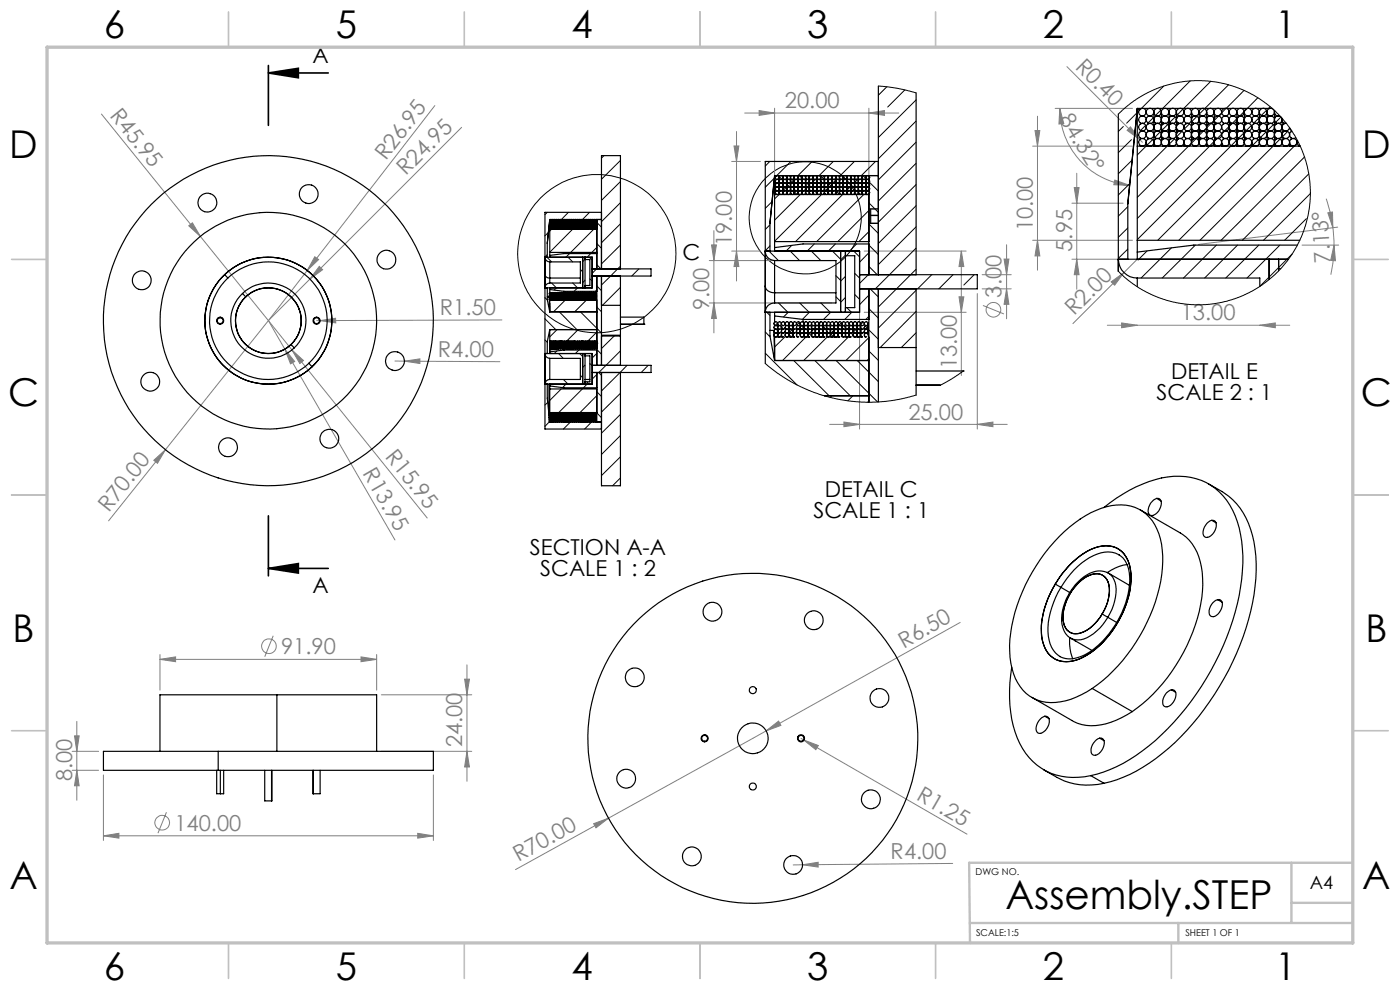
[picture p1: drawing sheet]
<svg xmlns="http://www.w3.org/2000/svg" width="297mm" height="210mm" viewBox="0 0 297 210" stroke-linecap="round" stroke-linejoin="round" font-family="sans-serif">
<defs><g id="words">
<text font-size="8.5" x="213.3" y="192.7">Assembly.STEP</text>
<g font-size="8.1">
<text x="22" y="8">6</text>
<text x="71.2" y="8">5</text>
<text x="121.2" y="8">4</text>
<text x="171.3" y="8">3</text>
<text x="221.3" y="8">2</text>
<text x="270.5" y="8">1</text>
<text x="2" y="33.6">D</text>
<text x="289" y="33.6">D</text>
<text x="1.7" y="86.1">C</text>
<text x="288.7" y="86.1">C</text>
<text x="2.7" y="136.1">B</text>
<text x="289.7" y="136.1">B</text>
<text x="2" y="188.6">A</text>
<text x="289" y="188.6">A</text>
<text x="22" y="208">6</text>
<text x="71.2" y="208">5</text>
<text x="121.2" y="208">4</text>
<text x="171.3" y="208">3</text>
<text x="221.3" y="208">2</text>
<text x="270.5" y="208">1</text>
</g>
<g font-size="4.7">
<text x="66.3" y="13.4">A</text>
<text x="184.1" y="47.5">E</text>
<text x="144.8" y="55.1">C</text>
<text x="248.4" y="80.4">DETAIL E</text>
<text x="245.4" y="84.9">SCALE 2 : 1</text>
<text x="175" y="105.3">DETAIL C</text>
<text x="172.6" y="109.8">SCALE 1 : 1</text>
<text x="112.4" y="117.7">SECTION A-A</text>
<text x="66.3" y="125.9">A</text>
<text x="114.6" y="122.3">SCALE 1 : 2</text>
</g>
<g font-size="4.7" fill="#808080">
<text x="227.9" y="14.4" transform="rotate(45 227.9 14.4)">R0.40</text>
<text x="166.5" y="22.9">20.00</text>
<text x="23.1" y="24.5" transform="rotate(51 23.1 24.5)">R45.95</text>
<text x="224.6" y="25.3" transform="rotate(58 224.6 25.3)">84.32°</text>
<text x="81.8" y="34.2" transform="rotate(-52 81.8 34.2)">R26.95</text>
<text x="86.1" y="37.4" transform="rotate(-45 86.1 37.4)">R24.95</text>
<text x="155.2" y="52.2" transform="rotate(-90 155.2 52.2)">19.00</text>
<text x="219.1" y="49.1" transform="rotate(-90 219.1 49.1)">10.00</text>
<text x="227.4" y="53.4" transform="rotate(-90 227.4 53.4)">5.95</text>
<text x="282.3" y="55.7" transform="rotate(-93 282.3 55.7)">7.13°</text>
<text x="150.5" y="65.8" transform="rotate(-90 150.5 65.8)">9.00</text>
<text x="212.5" y="63.1" transform="rotate(-90 212.5 63.1)">3.00</text>
<text x="93.3" y="66.9">R1.50</text>
<text x="227.9" y="67" transform="rotate(-45 227.9 67)">R2.00</text>
<text x="250.5" y="68">13.00</text>
<text x="92.9" y="75.7">R4.00</text>
<text x="203" y="78.3" transform="rotate(-90 203 78.3)">13.00</text>
<text x="192.7" y="89">25.00</text>
<text x="76.8" y="100.4" transform="rotate(60 76.8 100.4)">R13.95</text>
<text x="81.5" y="96.9" transform="rotate(51 81.5 96.9)">R15.95</text>
<text x="23.1" y="108.8" transform="rotate(-51 23.1 108.8)">R70.00</text>
<text x="191.7" y="137.6" transform="rotate(-29 191.7 137.6)">R6.50</text>
<text x="59.6" y="138.8">91.90</text>
<text x="98.1" y="158.5" transform="rotate(-90 98.1 158.5)">24.00</text>
<text x="15.3" y="165.7" transform="rotate(-90 15.3 165.7)">8.00</text>
<text x="194.2" y="169.5" transform="rotate(30 194.2 169.5)">R1.25</text>
<text x="37" y="176.2">140.00</text>
<text x="110" y="182.9" transform="rotate(-29 110 182.9)">R70.00</text>
<text x="188.9" y="182.3" transform="rotate(-1 188.9 182.3)">R4.00</text>
</g>
<text font-size="3.9" x="277.9" y="188.5">A4</text>
<g font-size="2">
<text x="207" y="185.5">DWG NO.</text>
<text x="207.1" y="198.6">SCALE:1:5</text>
<text x="251.5" y="198.6">SHEET 1 OF 1</text>
</g>
</g></defs>
<g fill="none" stroke="#808080" stroke-width=".21">
<path d="M226.3 14.1l15.5 15.5M21.5 24.2l35.4 43.8M92.3 22.4l-27.1 35M97.9 27l-41 41M155.2 34.2h6.1M155.7 31h1l-.5 3.2zM156.2 27.9v31.7M158 24h32.7M161 23.5l3.3 .5-3.3 .5zM164.3 23v17.2M184.3 24l3.3-.5v1zM184.3 23v17.2"/>
<path d="M219.1 31h21.1M219.6 27.7h1l-.5 3.3zM220.1 24.7v32.6M223.8 23h16.4M224.8 23l.9 3.2-1.1 .1zM224.8 23a16.4 16.4 0 0 0 14.8 16.3M227.9 39.8h1l-.5 3.3zM228.4 36.8v24.5M236.5 38.2l3.1 1.1-3.3-.1zM239.8 26.9l2 2.7-2.7-2zM241.8 29.6l.6 .6M40 47.9l.8-.6 1.7 2.9z"/>
<path d="M65.2 57.4l-8.3 10.6M66.8 54.5l.8 .6-2.4 2.3zM67.7 56.5l.7 .7-2.6 2zM150.5 55.3h25.9M151 52h1l-.6 3.3zM151.4 48.9v21.7M155.2 53.3h6.1M156.2 53.3l.5 3.2h-1zM183.3 53.3h21.7M203.9 53.3l.6 3.2h-1.1zM203.9 53.3v26.3M208.4 58.3h6.1"/>
<path d="M213 55h1l-.5 3.3zM213.5 51.9v15.7M219.1 51h21.1M220.1 51l.5 3.3h-1zM227.4 55h10.9M227.4 43.1h10.9M228.4 55l.5 3.3h-1zM235.7 59.8l2.7-2-1.9 2.7zM241.3 55l-13.7 13.6M276.2 52h7.8M281.3 42.1a27.7 27.7 0 0 1 1.5 6.2M281.7 45.1l1-.1 .1 3.3z"/>
<path d="M282.8 48.3l.2 3.7M283 52l.3 3.3-1-.1zM283 52l-.2 3.9-.5 2.4M283.8 48.2l-29.6 3.6M56.9 68l-33.9 42.5M56.9 68l26.9 46.5M56.9 68l5 6.3M60.4 74.1l2.1 2.6-.9 .5zM61 73.7l-1.5 .8M61.9 74.3l2.5 2.2-.8 .6zM61.9 74.3l28.7 35.6M67.2 68h.7"/>
<path d="M67.9 68l3.3-.5v1zM83.8 76.6h2M85.8 76.6l3.3-.5v1zM85.8 76.6l20.2 .1M106.5 67.9l-38.6 .1M150.5 64.3h25.9M151.4 64.3l.6 3.2h-1zM182.4 62.3v28.7M183.3 66.2h21.7M203.4 63h1.1l-.6 3.2zM207.3 62.3v28.7M208.4 61.3h6.1"/>
<path d="M208.5 64.8l4.5 1.8M213.5 61.3l.5 3.2h-1zM234.9 69h38.7M237.9 68.5l3.4 .5-3.4 .5zM267.3 69l3.2-.5v1zM32.6 97.6l2.5-2.2-1.7 2.9zM176 90h37.7M179 89.5l3.4 .5-3.4 .5zM207.3 90l3.3-.5v1zM33.9 139.9l3.4-.6v1.1zM33.9 138.8v7.6M33.9 139.9h46"/>
<path d="M58 134.9l-1.8 4.4M76.6 139.3l3.3 .6-3.3 .5zM79.9 138.8v7.6M203.7 132l-41.2 23M15.3 159.4h5.6M15.8 156.1h1l-.5 3.3zM16.3 153v16.7M80.9 159.4h19.2M80.9 147.4h19.2M98.6 144.1h1l-.5 3.3zM99.1 159.4l.5 3.3h-1zM99.1 141v24.7"/>
<path d="M162.5 155l2.7-2 .5 .9zM162.5 155l-53.1 29.5M169.9 156.6l.6 .3M170.5 156.9l3.1 1.2-.5 .9zM170.5 156.9l34.6 20M15.3 163.4h5.6M16.3 163.4l.5 3.3h-1zM21.9 177.3l3.3-.5v1zM21.9 164.4v13.9M21.9 177.3h70M35.3 172.3l-1.8 4.4M88.6 176.8l3.3 .5-3.3 .5z"/>
<path d="M91.9 164.4v13.9M125.9 174.7l3.2-1.1-2.7 2zM170.3 183.4l3.3-.5v1zM170.3 183.4l-2 .1M202.1 183.2l-31.8 .2"/>
<circle cx="210.7" cy="65.7" r="1.55"/>
<circle cx="57" cy="137.1" r="1.55"/>
<circle cx="34.4" cy="174.5" r="1.55"/>
</g>
<g fill="none" stroke="#000" stroke-width=".21">
<circle cx="126.6" cy="53.8" r="16.8"/>
<circle cx="170.8" cy="46.2" r="11.9"/>
</g>
<path d="M56.9 15.5l6.4-1v2zM56.9 15.5h12.7M56.9 13.9v12.7M56.9 109.4v12.8M56.9 120.6l6.4-1.1v2.1zM56.9 120.6h12.7" fill="none" stroke="#000" stroke-width=".35"/>
<g fill="none" stroke="#c0c0c0" stroke-width=".35">
<path d="M48.5 2.5v7.5M98.5 2.5v7.5M148.5 2.5v7.5M198.5 2.5v7.5M248.5 2.5v7.5M2.5 55h7.5M287 55h7.5M2.5 105h7.5M287 105h7.5M2.5 155h7.5M287 155h7.5M48.5 200v7.5"/>
<path d="M98.5 200v7.5M148.5 200v7.5M198.5 200v7.5M248.5 200v7.5"/>
</g>
<path d="M205.7 195.8h81.3M250 195.8v4.2M274 183v12.8M274 191.5h13M287 183h-81.4l.2 17" fill="none" stroke="#c0c0c0" stroke-width=".5"/>
<path d="M10 10h277v190h-277z" fill="none" stroke="#c0c0c0" stroke-width=".7"/>
<path d="M56.9 15.5l6.4-1v2zM56.9 120.6l6.4-1.1v2.1z" fill="#000"/>
<g fill="#808080">
<path d="M40 47.9l.8-.6 1.7 2.9z"/>
<path d="M239.8 26.9l2 2.7-2.7-2z"/>
<path d="M67.9 68l3.3-.5v1z"/>
<path d="M170.3 183.4l3.3-.5v1z"/>
<path d="M125.9 174.7l3.2-1.1-2.7 2z"/>
<path d="M162.5 155l2.7-2 .5 .9z"/>
<path d="M235.7 59.8l2.7-2-1.9 2.7z"/>
<path d="M67.7 56.5l.7 .7-2.6 2z"/>
<path d="M32.6 97.6l2.5-2.2-1.7 2.9z"/>
<path d="M66.8 54.5l.8 .6-2.4 2.3z"/>
<path d="M60.4 74.1l2.1 2.6-.9 .5z"/>
<path d="M61.9 74.3l2.5 2.2-.8 .6z"/>
<path d="M170.5 156.9l3.1 1.2-.5 .9z"/>
<path d="M85.8 76.6l3.3-.5v1z"/>
<path d="M207.3 90l3.3-.5v1zM179 89.5l3.4 .5-3.4 .5z"/>
<path d="M21.9 177.3l3.3-.5v1zM88.6 176.8l3.3 .5-3.3 .5zM33.9 139.9l3.4-.6v1.1zM76.6 139.3l3.3 .6-3.3 .5z"/>
<path d="M161 23.5l3.3 .5-3.3 .5zM184.3 24l3.3-.5v1z"/>
<path d="M203.4 63h1.1l-.6 3.2zM203.9 53.3l.6 3.2h-1.1z"/>
<path d="M151.4 64.3l.6 3.2h-1zM151 52h1l-.6 3.3zM228.4 55l.5 3.3h-1zM227.9 39.8h1l-.5 3.3z"/>
<path d="M99.1 159.4l.5 3.3h-1zM98.6 144.1h1l-.5 3.3z"/>
<path d="M156.2 53.3l.5 3.2h-1zM155.7 31h1l-.5 3.2z"/>
<path d="M213 55h1l-.5 3.3zM213.5 61.3l.5 3.2h-1zM219.6 27.7h1l-.5 3.3zM220.1 51l.5 3.3h-1z"/>
<path d="M15.8 156.1h1l-.5 3.3zM16.3 163.4l.5 3.3h-1z"/>
<path d="M283 52l.3 3.3-1-.1zM281.7 45.1l1-.1 .1 3.3z"/>
<path d="M224.8 23l.9 3.2-1.1 .1zM236.5 38.2l3.1 1.1-3.3-.1z"/>
<path d="M237.9 68.5l3.4 .5-3.4 .5zM267.3 69l3.2-.5v1z"/>
</g>
<g fill="none" stroke="#000" stroke-width=".25">
<path d="M186.3 18.3v40M194.3 19.7v38.6M164.3 37.4v3.9M164.3 37.2v.2M164.3 37.2h22M164.3 37.2l-1 10.2M164.3 37.4h.3M164.7 38.8v.1M164.7 39.6v.1M164.9 38.9l.3 .1 .1 .3M164.9 38.9a.39 .39 0 0 0-.4 .4 .39 .39 0 0 0 .4 .3M164.9 39.6a.41 .41 0 0 0-.4 .4 .41 .41 0 0 0 .4 .5"/>
<path d="M164.9 39.6l.3 .2 .1 .3M164.9 38.1a.41 .41 0 0 0-.4 .4 .41 .41 0 0 0 .4 .4M164.9 38.1l.3 .1 .1 .2M165.3 39.3l.2 .3h.2M165.3 39.3l-.1 .2-.3 .1M165.3 37.7a.41 .41 0 0 1 .4-.5 .41 .41 0 0 1 .4 .5M165.3 37.7a.39 .39 0 0 0-.4-.4 .39 .39 0 0 0-.4 .4 .39 .39 0 0 0 .4 .4M165.3 37.7l.1 .2 .3 .2M165.3 37.7l-.1 .2-.3 .2M165.3 38.4l.4 .5M165.3 38.4l-.1 .3-.3 .2M165.5 38.8v.1"/>
<path d="M165.5 39.6v.1M165.7 38.9l.3 .1 .1 .3M165.7 38.9h-.2l-.2 .4M165.7 39.6l-.4 .5M165.7 39.6l.3 .2 .1 .3M165.7 38.1h-.2l-.2 .3M165.7 38.1l.3 .1 .1 .2M166.1 39.3l-.2 .3h-.2M166.1 39.3l.2 .3h.2M166.1 37.7v.6M166.1 37.7a.41 .41 0 0 1 .4-.5 .41 .41 0 0 1 .4 .5M166.1 37.7l.2 .3 .2 .1"/>
<path d="M166.1 37.7l-.2 .3-.2 .1M166.1 38.4l-.2 .4-.2 .1M166.1 38.4l.2 .4 .2 .1M166.1 39.3v.6M166.1 38.4v.7M166.3 38.8v.1M166.3 39.6v.1M166.5 38.9h.2l.2 .4M166.5 38.9h-.3l-.1 .4M166.5 39.6l-.3 .1-.1 .4M166.5 39.6l.2 .1 .2 .4M166.5 38.1l.4 .3"/>
<path d="M166.5 38.1h-.3l-.1 .3M166.9 39.3v.6M166.9 39.3l.2 .3h.2M166.9 39.3l-.1 .3h-.3M166.9 37.7a.41 .41 0 0 1 .4-.5 .41 .41 0 0 1 .4 .5M166.9 37.7v.6M166.9 37.7l.1 .2 .3 .2M166.9 37.7l-.1 .3-.3 .1M166.9 38.4v.7M166.9 38.4l.1 .3 .3 .2M166.9 38.4l-.1 .4-.3 .1M167.1 38.8v.1"/>
<path d="M167.1 39.6v.1M167.3 38.9h.2l.2 .4M167.3 38.9h-.3l-.1 .4M167.3 39.6l-.3 .1-.1 .4M167.3 39.6l.4 .5M167.3 38.1h-.3l-.1 .3M167.3 38.1l.3 .1 .1 .2M167.7 39.3l.2 .3h.2M167.7 39.3l-.2 .3h-.2M167.7 37.7a.39 .39 0 0 1 .4-.5 .39 .39 0 0 1 .4 .5M167.7 37.7v.6M167.7 38.4v.7v-.5"/>
<path d="M167.7 37.7l.1 .2 .3 .2M167.7 37.7l-.2 .3-.2 .1M167.7 38.4l.1 .3 .3 .2M167.7 38.4l-.4 .5M167.7 39.3v.6v-.5M167.9 38.8v.1M167.9 39.6v.1M168.1 38.9l.3 .1 .1 .3M168.1 38.9l-.4 .1v.3M168.1 39.6l-.4 .3v.2M168.1 39.6l.3 .2 .1 .3M168.1 38.1l.3 .1 .1 .2"/>
<path d="M168.1 38.1h-.2l-.2 .3M168.5 39.3l.2 .3h.2M168.5 39.3l-.2 .3h-.2M168.5 37.7a.41 .41 0 0 1 .4-.5 .41 .41 0 0 1 .4 .5M168.5 37.7v.6M168.5 37.7l.1 .2 .3 .2M168.5 37.7l-.2 .3-.2 .1M168.5 38.4l-.2 .4-.2 .1M168.5 38.4l.4 .5M168.5 39.3v.6M168.5 38.4v.7M168.7 38.8v.1"/>
<path d="M168.7 39.6v.1M168.9 38.9h-.3l-.1 .4M168.9 38.9h.2l.2 .4M168.9 39.6l-.3 .1-.1 .4M168.9 39.6l.2 .1 .2 .4M168.9 38.1l.4 .3M168.9 38.1h-.3l-.1 .3M169.3 39.3l.2 .3h.2M169.3 39.3l-.1 .3h-.3M169.3 37.7a.41 .41 0 0 1 .4-.5 .41 .41 0 0 1 .4 .5M169.3 37.7l-.1 .3-.3 .1M169.3 37.7l.1 .2 .3 .2"/>
<path d="M169.3 38.4l-.1 .4-.3 .1M169.3 38.4l.1 .3 .3 .2M169.5 38.8v.1M169.5 39.6v.1M169.7 38.9h.2l.2 .4M169.7 38.9h-.3l-.1 .4M169.7 39.6l-.3 .1-.1 .4M169.7 39.6l.4 .5M169.7 38.1h-.3l-.1 .3M169.7 38.1l.3 .1 .1 .2M170.1 39.3l-.2 .3h-.2M170.1 39.3l.2 .3h.2"/>
<path d="M170.1 37.7a.39 .39 0 0 1 .4-.5 .39 .39 0 0 1 .4 .5M170.1 37.7v.6M170.1 37.7l-.2 .3-.2 .1M170.1 37.7l.1 .2 .3 .2M170.1 38.4l-.4 .5M170.1 38.4l.1 .3 .3 .2M170.1 39.3v.6M170.1 38.4v.7M170.3 38.8v.1M170.3 39.6v.1M170.5 38.9l-.4 .1v.3M170.5 38.9l.3 .1 .1 .3"/>
<path d="M170.5 39.6l.3 .2 .1 .3M170.5 39.6l-.4 .3v.2M170.5 38.1l.3 .1 .1 .2M170.5 38.1h-.2l-.2 .3M170.9 39.3l.2 .3h.2M170.9 39.3v.2l-.4 .1M170.9 37.7a.41 .41 0 0 1 .4-.5 .41 .41 0 0 1 .4 .5M170.9 37.7l.1 .2 .3 .2M170.9 37.7v.2l-.4 .2M170.9 38.4l.4 .5M170.9 38.4v.3l-.4 .2M170.9 39.3v.6v-.5"/>
<path d="M170.9 37.7v.6M170.9 38.4v.7M171.1 38.8v.1M171.1 39.6v.1M171.3 38.9h.2l.2 .4M171.3 38.9h-.3l-.1 .4M171.3 39.6l-.3 .1-.1 .4M171.3 39.6l.2 .1 .2 .4M171.3 38.1h-.3l-.1 .3M171.3 38.1l.4 .3M171.7 39.3l.2 .3h.2M171.7 39.3l-.1 .3h-.3"/>
<path d="M171.7 37.7a.41 .41 0 0 1 .4-.5 .41 .41 0 0 1 .4 .5M171.7 37.7v.6M171.7 37.7l.1 .2 .3 .2M171.7 37.7l-.1 .3-.3 .1M171.7 38.4l.1 .3 .3 .2M171.7 38.4l-.1 .4-.3 .1M171.7 39.3v.6M171.7 38.4v.7M171.9 38.8v.1M171.9 39.6v.1M172.1 38.9h.2l.2 .4M172.1 38.9h-.3l-.1 .4"/>
<path d="M172.1 39.6l-.3 .1-.1 .4M172.1 39.6l.4 .5M172.1 38.1h-.3l-.1 .3M172.1 38.1l.3 .1 .1 .2M172.5 39.3l.2 .3h.2M172.5 39.3l-.2 .3h-.2M172.5 37.7a.39 .39 0 0 1 .4-.5 .39 .39 0 0 1 .4 .5M172.5 37.7v.6M172.5 37.7l.1 .2 .3 .2M172.5 37.7l-.2 .3-.2 .1M172.5 38.4l.1 .3 .3 .2M172.5 38.4l-.4 .5"/>
<path d="M172.5 39.3v.6M172.5 38.4v.7M172.7 38.8v.1M172.7 39.6v.1M172.9 38.9l-.4 .1v.3M172.9 38.9l.3 .1 .1 .3M172.9 39.6l-.4 .3v.2M172.9 39.6l.3 .2 .1 .3M172.9 38.1h-.3l-.1 .3M172.9 38.1l.3 .1 .1 .2M173.3 39.3l-.1 .2-.3 .1M173.3 39.3l.2 .3h.2"/>
<path d="M173.3 37.7a.41 .41 0 0 1 .4-.5 .41 .41 0 0 1 .4 .5M173.3 37.7l-.1 .2-.3 .2M173.3 37.7l.1 .2 .3 .2M173.3 38.4l-.1 .3-.3 .2M173.3 38.4l.4 .5M173.5 38.8v.1M173.5 39.6v.1M173.7 38.9h.2l.2 .4M173.7 38.9h-.2l-.2 .4M173.7 39.6l-.4 .5M173.7 39.6l.2 .1 .2 .4M173.7 38.1h-.2l-.2 .3"/>
<path d="M173.7 38.1l.4 .3M174.1 39.3l-.1 .3h-.3M174.1 39.3l.2 .3h.2M174.1 37.7a.41 .41 0 0 1 .4-.5 .41 .41 0 0 1 .4 .5M174.1 37.7l-.1 .3-.3 .1M174.1 37.7l.1 .2 .3 .2M174.1 38.4v.7v-.5M174.1 38.4l.1 .3 .3 .2M174.1 38.4l-.1 .4-.3 .1M174.1 39.4v.5M174.3 38.8v.1M174.3 39.6v.1"/>
<path d="M174.5 38.9h.2l.2 .4M174.5 38.9h-.3l-.1 .4M174.5 39.6l-.3 .1-.1 .4M174.5 39.6l.4 .5M174.5 38.1h-.3l-.1 .3M174.5 38.1l.3 .1 .1 .2M174.9 39.3l.2 .3h.2M174.9 39.3l-.2 .3h-.2M174.9 37.7a.39 .39 0 0 1 .4-.5 .39 .39 0 0 1 .4 .5M174.9 37.7v.6M174.9 38.6v.5M174.9 37.7l.1 .2 .3 .2"/>
<path d="M174.9 37.7l-.2 .3-.2 .1M174.9 38.4l.1 .3 .3 .2M174.9 38.4l-.4 .5M174.9 39.3v.6M174.9 38.4v.7M174.9 39.4v.5M175.1 38.8v.1M175.1 39.6v.1M175.3 38.9l.3 .1 .1 .3M175.3 38.9l-.4 .1v.3M175.3 39.6l-.4 .3v.2M175.3 39.6l.3 .2 .1 .3"/>
<path d="M175.3 38.1l.3 .1 .1 .2M175.3 38.1h-.3l-.1 .3M175.7 39.3l.2 .3h.2M175.7 39.3l-.1 .2-.3 .1M175.7 37.7a.41 .41 0 0 1 .4-.5 .41 .41 0 0 1 .4 .5M175.7 37.7v.6M175.7 37.7l-.1 .2-.3 .2M175.7 37.7l.1 .2 .3 .2M175.7 38.4l-.1 .3-.3 .2M175.7 38.4l.4 .5M175.7 39.3v.6M175.7 38.4v.7"/>
<path d="M175.9 38.8v.1M175.9 39.6v.1M176.1 38.9h.2l.2 .4M176.1 38.9h-.2l-.2 .4M176.1 39.6l-.4 .5M176.1 39.6l.2 .1 .2 .4M176.1 38.1h-.2l-.2 .3M176.1 38.1l.4 .3M176.5 39.3l-.1 .3h-.3M176.5 39.3l.2 .3h.2M176.5 37.7a.41 .41 0 0 1 .4-.5 .41 .41 0 0 1 .4 .5M176.5 37.7l-.1 .3-.3 .1"/>
<path d="M176.5 37.7l.1 .2 .3 .2M176.5 38.4l-.1 .4-.3 .1M176.5 38.4l.1 .3 .3 .2M176.7 38.8v.1M176.7 39.6v.1M176.9 38.9h.2l.2 .4M176.9 38.9h-.3l-.1 .4M176.9 39.6l-.3 .1-.1 .4M176.9 39.6l.4 .5M176.9 38.1l.3 .1 .1 .2M176.9 38.1h-.3l-.1 .3M177.3 39.3l.2 .3h.2"/>
<path d="M177.3 39.3l-.2 .3h-.2M177.3 37.7a.39 .39 0 0 1 .4-.5 .39 .39 0 0 1 .4 .5M177.3 37.7v.6M177.3 37.7l.1 .2 .3 .2M177.3 37.7l-.2 .3-.2 .1M177.3 38.4l.1 .3 .3 .2M177.3 38.4l-.4 .5M177.3 39.3v.6M177.3 38.4v.7M177.5 38.8v.1M177.5 39.6v.1M177.7 38.9l.3 .1 .1 .3"/>
<path d="M177.7 38.9l-.4 .1v.3M177.7 39.6l-.4 .3v.2M177.7 39.6l.3 .2 .1 .3M177.7 38.1h-.3l-.1 .3M177.7 38.1l.3 .1 .1 .2M178.1 39.3l-.1 .2-.3 .1M178.1 39.3l.2 .3h.2M178.1 37.7a.41 .41 0 0 1 .4-.5 .41 .41 0 0 1 .4 .5M178.1 37.7l-.1 .2-.3 .2M178.1 37.7l.1 .2 .3 .2M178.1 38.4l-.1 .3-.3 .2M178.1 38.4l.4 .5"/>
<path d="M178.1 39.3v.6M178.1 37.7v.6M178.1 38.4v.7M178.3 38.8v.1M178.3 39.6v.1M178.5 38.9l.3 .1 .1 .3M178.5 38.9h-.2l-.2 .4M178.5 39.6l.3 .2 .1 .3M178.5 39.6l-.4 .5M178.5 38.1h-.2l-.2 .3M178.5 38.1l.3 .1 .1 .2M178.9 39.3l.2 .3h.2"/>
<path d="M178.9 39.3l-.1 .3h-.3M178.9 37.7a.41 .41 0 0 1 .4-.5 .41 .41 0 0 1 .4 .5M178.9 37.7v.6M178.9 37.7l.1 .2 .3 .2M178.9 37.7l-.1 .3-.3 .1M178.9 38.4l.1 .3 .3 .2M178.9 38.4l-.1 .4-.3 .1M178.9 39.3v.6M178.9 38.4v.7M179.1 38.8v.1M179.1 39.6v.1M179.3 38.9h-.3l-.1 .4"/>
<path d="M179.3 38.9h.2l.2 .4M179.3 39.6l.4 .5M179.3 39.6l-.3 .1-.1 .4M179.3 38.1h-.3l-.1 .3M179.3 38.1l.3 .1 .1 .2M179.7 39.3l-.2 .3h-.2M179.7 39.3l.2 .3h.2M179.7 37.7a.39 .39 0 0 1 .4-.5 .39 .39 0 0 1 .4 .5M179.7 37.7v.6M179.7 37.7l-.2 .3-.2 .1M179.7 37.7l.1 .2 .3 .2M179.7 38.4l-.4 .5"/>
<path d="M179.7 38.4l.1 .3 .3 .2M179.7 39.3v.6M179.7 38.4v.7M179.9 38.8v.1M179.9 39.6v.1M180.1 38.9l.3 .1 .1 .3M180.1 38.9l-.4 .1v.3M180.1 39.6l-.4 .3v.2M180.1 39.6l.3 .2 .1 .3M180.1 38.1h-.3l-.1 .3M180.1 38.1l.3 .1 .1 .2M180.5 39.3l-.1 .2-.3 .1"/>
<path d="M180.5 39.3l.2 .3h.2M180.5 37.7a.41 .41 0 0 1 .4-.5 .41 .41 0 0 1 .4 .5M180.5 37.7l-.1 .2-.3 .2M180.5 37.7l.1 .2 .3 .2M180.5 38.4l-.1 .3-.3 .2M180.5 38.4l.4 .5M180.7 38.8v.1M180.7 39.6v.1M180.9 38.9l.3 .1 .1 .3M180.9 38.9h-.2l-.2 .4M180.9 39.6l-.4 .5M180.9 39.6l.3 .2 .1 .3"/>
<path d="M180.9 38.1h-.2l-.2 .3M180.9 38.1l.3 .1 .1 .2M181.3 39.3l.2 .3h.2M181.3 39.3l-.1 .3h-.3M181.3 37.7a.41 .41 0 0 1 .4-.5 .41 .41 0 0 1 .4 .5M181.3 37.7l.4 .4M181.3 37.7l-.1 .3-.3 .1M181.3 38.4l.2 .4 .2 .1M181.3 38.4l-.1 .4-.3 .1M181.3 39.4v.5M181.5 38.8v.1M181.5 39.6v.1"/>
<path d="M181.7 38.9h.2l.2 .4M181.7 38.9h-.3l-.1 .4M181.7 39.6l-.3 .1-.1 .4M181.7 39.6l.4 .5M181.7 38.1h-.3l-.1 .3M181.7 38.1l.3 .1 .1 .2M182.1 39.3l-.2 .3h-.2M182.1 39.3l.2 .3h.2M182.1 37.7a.39 .39 0 0 1 .4-.5 .39 .39 0 0 1 .4 .5M182.1 37.7l-.2 .3-.2 .1M182.1 37.7l.1 .2 .3 .2M182.1 38.4l-.4 .5"/>
<path d="M182.1 38.4l.1 .3 .3 .2M182.3 38.8v.1M182.3 39.6v.1M182.5 38.9l.3 .1 .1 .3M182.5 38.9l-.4 .1v.3M182.5 39.6l-.4 .3v.2M182.5 39.6l.3 .2 .1 .3M182.5 38.1h-.3l-.1 .3M182.5 38.1l.3 .1 .1 .2M182.9 39.3l.2 .3h.2M182.9 39.3l-.1 .2-.3 .1M182.9 37.7a.41 .41 0 0 1 .4-.5 .41 .41 0 0 1 .4 .5"/>
<path d="M182.9 37.7v.6M182.9 37.7l.1 .2 .3 .2M182.9 37.7l-.1 .2-.3 .2M182.9 38.4v.7M182.9 38.4l.4 .5M182.9 38.4l-.1 .3-.3 .2M182.9 39.3v.6M183.1 38.8v.1M183.1 39.6v.1M183.3 38.9l.3 .1 .1 .3M183.3 38.9h-.2l-.2 .4M183.3 39.6l-.4 .5"/>
<path d="M183.3 39.6l.3 .2 .1 .3M183.3 38.1l.3 .1 .1 .2M183.3 38.1h-.2l-.2 .3M183.7 39.3l-.1 .3h-.3M183.7 39.3l.2 .3h.2M183.7 37.7l-.1 .3-.3 .1M183.7 37.7a.4 .4 0 0 1 .4-.4 .4 .4 0 0 1 .4 .4 .4 .4 0 0 1-.4 .4M183.7 37.7l.4 .4M183.7 38.4l-.1 .4-.3 .1M183.7 38.4l.2 .4 .2 .1M183.9 39.6v.1M183.9 38.8v.1"/>
<path d="M184.1 38.9a.39 .39 0 0 1 .4 .4 .39 .39 0 0 1-.4 .3M184.1 38.9h-.3l-.1 .4M184.1 39.6a.41 .41 0 0 1 .4 .4 .41 .41 0 0 1-.4 .5M184.1 39.6l-.3 .1-.1 .4M184.1 38.1a.41 .41 0 0 1 .4 .4 .41 .41 0 0 1-.4 .4M184.1 38.1h-.3l-.1 .3M184.3 37.2v21.1M186.3 34.2h-24v19.1M237.2 24.2v30.8M241.3 23.2v7.8M241.3 23v.2M241.3 23l-2 20.3"/>
<path d="M241.3 23h28.6M241.3 31h34.5M241.3 31v20M241.3 23.2h.5M241.9 29.3v.2M241.9 30.9v.1M241.9 26.1v.2M241.9 27.7v.2M242.4 26.2h.1a.8 .8 0 0 1 .7 .8M242.4 26.2a.81 .81 0 0 0-.9 .8 .81 .81 0 0 0 .9 .8M242.4 27.8a.79 .79 0 0 0-.9 .8 .79 .79 0 0 0 .9 .8M242.4 27.8h.1a.8 .8 0 0 1 .7 .8"/>
<path d="M242.4 29.4h.1a.8 .8 0 0 1 .7 .8M242.4 29.4a.81 .81 0 0 0-.8 .8 .81 .81 0 0 0 .8 .8 .81 .81 0 0 0 .8-.8M242.4 24.6a.79 .79 0 0 0-.9 .8 .79 .79 0 0 0 .9 .8M242.4 24.6h.1a.8 .8 0 0 1 .7 .8M243.2 27a.83 .83 0 0 0 .7 .8M243.2 27l-.1 .2a.8 .8 0 0 1-.7 .6M243.2 28.6a.77 .77 0 0 0 .7 .8M243.2 28.6l-.1 .1a.8 .8 0 0 1-.7 .7M243.2 30.2a.79 .79 0 0 0 .8 .8 .79 .79 0 0 0 .8-.8M243.2 23.8a.79 .79 0 0 1 .8-.8 .79 .79 0 0 1 .8 .8M243.2 23.8a.8 .8 0 0 0-.8-.8 .8 .8 0 0 0-.8 .8 .8 .8 0 0 0 .8 .8M243.2 23.8a.78 .78 0 0 0 .7 .8"/>
<path d="M243.2 23.8l-.1 .1a.8 .8 0 0 1-.7 .7M243.2 25.4a.77 .77 0 0 0 .7 .8M243.2 25.4l-.1 .2a.73 .73 0 0 1-.7 .6M243.2 30.5v.5zM243.6 29.3l-.1 .2M243.6 30.9v.1M243.6 26.1v.2M243.6 27.7v.2M243.9 26.2h.2a.8 .8 0 0 1 .7 .8M243.9 26.2a.78 .78 0 0 0-.7 .8M243.9 27.8a.78 .78 0 0 0-.7 .8M243.9 27.8a.74 .74 0 0 1 .9 .8"/>
<path d="M243.9 29.4h.2a.8 .8 0 0 1 .7 .8M243.9 29.4a.78 .78 0 0 0-.7 .8M243.9 24.6a.78 .78 0 0 0-.7 .8M243.9 24.6h.2a.8 .8 0 0 1 .7 .8M244.8 27v.2a.8 .8 0 0 1-.9 .6M244.8 27a.83 .83 0 0 0 .8 .8M244.8 28.6a.74 .74 0 0 1-.9 .8M244.8 28.6a.78 .78 0 0 0 .8 .8M244.8 30.2a.81 .81 0 0 0 .8 .8 .81 .81 0 0 0 .8-.8M244.8 23.8v1.3M244.8 23.8a.81 .81 0 0 1 .8-.8 .81 .81 0 0 1 .8 .8M244.8 23.8a.78 .78 0 0 0 .8 .8"/>
<path d="M244.8 23.8v.1a.8 .8 0 0 1-.9 .7M244.8 25.4a.74 .74 0 0 1-.9 .8M244.8 25.4a.78 .78 0 0 0 .8 .8M244.8 27v1.4M244.8 28.6v1.3M244.8 25.4v1.3M244.8 30.5v.5M245.1 29.3v.2M245.1 30.9v.1M245.1 26.1v.2M245.1 27.7v.2M245.6 26.2h.1a.8 .8 0 0 1 .7 .8"/>
<path d="M245.6 26.2a.83 .83 0 0 0-.8 .8M245.6 27.8a.83 .83 0 0 0-.8 .8M245.6 27.8a.78 .78 0 0 1 .8 .8M245.6 29.4h.1a.8 .8 0 0 1 .7 .8M245.6 29.4a.83 .83 0 0 0-.8 .8M245.6 24.6h.1a.8 .8 0 0 1 .7 .8M245.6 24.6a.83 .83 0 0 0-.8 .8M246.4 27v1.4M246.4 27a.76 .76 0 0 0 .8 .8M246.4 27l-.1 .2a.8 .8 0 0 1-.7 .6M246.4 28.6v1.3M246.4 28.6a.72 .72 0 0 0 .8 .8"/>
<path d="M246.4 28.6l-.1 .1a.8 .8 0 0 1-.7 .7M246.4 30.2a.79 .79 0 0 0 .8 .8 .79 .79 0 0 0 .8-.8M246.4 23.8a.79 .79 0 0 1 .8-.8 .79 .79 0 0 1 .8 .8M246.4 23.8v1.3M246.4 23.8a.72 .72 0 0 0 .8 .8M246.4 23.8l-.1 .1a.8 .8 0 0 1-.7 .7M246.4 25.4v1.3M246.4 25.4a.72 .72 0 0 0 .8 .8M246.4 25.4l-.1 .2a.73 .73 0 0 1-.7 .6M246.7 29.3v.2M246.7 30.9v.1M246.7 27.7v.2"/>
<path d="M246.8 26.1l-.1 .2M247.2 26.2h.1a.8 .8 0 0 1 .7 .8M247.2 26.2a.78 .78 0 0 0-.8 .8M247.2 27.8a.78 .78 0 0 0-.8 .8M247.2 27.8h.1a.8 .8 0 0 1 .7 .8M247.2 29.4h.1a.8 .8 0 0 1 .7 .8M247.2 29.4a.78 .78 0 0 0-.8 .8M247.2 24.6a.78 .78 0 0 0-.8 .8M247.2 24.6h.1a.8 .8 0 0 1 .7 .8M248 27a.83 .83 0 0 0 .8 .8M248 27l-.1 .2a.8 .8 0 0 1-.7 .6M248 28.6a.78 .78 0 0 0 .8 .8"/>
<path d="M248 28.6l-.1 .1a.8 .8 0 0 1-.7 .7M248 30.2a.79 .79 0 0 0 .8 .8 .79 .79 0 0 0 .8-.8M248 23.8a.79 .79 0 0 1 .8-.8 .79 .79 0 0 1 .8 .8M248 23.8v1.3M248 23.8a.78 .78 0 0 0 .8 .8M248 23.8l-.1 .1a.8 .8 0 0 1-.7 .7M248 25.4a.78 .78 0 0 0 .8 .8M248 25.4l-.1 .2a.73 .73 0 0 1-.7 .6M248 27v1.4M248 28.6v1.3M248 30.2v.8M248 25.4v1.3"/>
<path d="M248 25.7v1M248 30.5v.5M248 27.3v1M248.4 29.3v.2M248.4 30.9v.1M248.4 26.1v.2M248.4 27.7v.2M248.8 26.2h.2a.82 .82 0 0 1 .6 .8M248.8 26.2a.78 .78 0 0 0-.8 .8M248.8 27.8a.78 .78 0 0 0-.8 .8M248.8 27.8a.74 .74 0 0 1 .8 .8M248.8 29.4h.2a.82 .82 0 0 1 .6 .8"/>
<path d="M248.8 29.4a.78 .78 0 0 0-.8 .8M248.8 24.6h.2a.82 .82 0 0 1 .6 .8M248.8 24.6a.78 .78 0 0 0-.8 .8M249.6 27a.83 .83 0 0 0 .8 .8M249.6 27v.2a.8 .8 0 0 1-.8 .6M249.6 28.6a.74 .74 0 0 1-.8 .8M249.6 28.6a.78 .78 0 0 0 .8 .8M249.6 30.2a.81 .81 0 0 0 .8 .8 .81 .81 0 0 0 .8-.8M249.6 23.8a.81 .81 0 0 1 .8-.8 .81 .81 0 0 1 .8 .8M249.6 23.8v1.3M249.6 23.8a.78 .78 0 0 0 .8 .8M249.6 23.8v.1a.8 .8 0 0 1-.8 .7"/>
<path d="M249.6 25.4a.74 .74 0 0 1-.8 .8M249.6 25.4a.78 .78 0 0 0 .8 .8M249.6 27v1.4M249.6 28.6v1.3M249.6 25.4v1.3M249.9 29.3v.2M249.9 30.9v.1M249.9 26.1v.2M249.9 27.7v.2M250.4 26.2a.83 .83 0 0 0-.8 .8M250.4 26.2h.1a.8 .8 0 0 1 .7 .8M250.4 27.8a.83 .83 0 0 0-.8 .8"/>
<path d="M250.4 27.8a.78 .78 0 0 1 .8 .8M250.4 29.4h.1a.8 .8 0 0 1 .7 .8M250.4 29.4a.83 .83 0 0 0-.8 .8M250.4 24.6h.1a.8 .8 0 0 1 .7 .8M250.4 24.6a.83 .83 0 0 0-.8 .8M251.2 27a.83 .83 0 0 0 .8 .8M251.2 27l-.1 .2a.8 .8 0 0 1-.7 .6M251.2 28.6l-.1 .1a.8 .8 0 0 1-.7 .7M251.2 28.6a.77 .77 0 0 0 .8 .8M251.2 30.2a.79 .79 0 0 0 .8 .8 .79 .79 0 0 0 .8-.8M251.2 23.8a.79 .79 0 0 1 .8-.8 .79 .79 0 0 1 .8 .8M251.2 23.8l-.1 .1a.8 .8 0 0 1-.7 .7"/>
<path d="M251.2 23.8a.78 .78 0 0 0 .8 .8M251.2 25.4l-.1 .2a.73 .73 0 0 1-.7 .6M251.2 25.4a.77 .77 0 0 0 .8 .8M251.2 30.5v.5M251.5 29.3v.2M251.5 30.9v.1M251.6 26.1l-.1 .2M251.6 27.7l-.1 .2M252 26.2h.1a.8 .8 0 0 1 .7 .8M252 26.2a.78 .78 0 0 0-.8 .8M252 27.8a.78 .78 0 0 0-.8 .8M252 27.8h.1a.8 .8 0 0 1 .7 .8"/>
<path d="M252 29.4h.1a.8 .8 0 0 1 .7 .8M252 29.4a.78 .78 0 0 0-.8 .8M252 24.6a.78 .78 0 0 0-.8 .8M252 24.6h.1a.8 .8 0 0 1 .7 .8M252.8 27l-.1 .2a.8 .8 0 0 1-.7 .6M252.8 27a.83 .83 0 0 0 .8 .8M252.8 28.6a.78 .78 0 0 0 .8 .8M252.8 28.6l-.1 .1a.8 .8 0 0 1-.7 .7M252.8 30.2a.79 .79 0 0 0 .8 .8 .79 .79 0 0 0 .8-.8M252.8 23.8a.79 .79 0 0 1 .8-.8 .79 .79 0 0 1 .8 .8M252.8 23.8v1.3M252.8 23.8l-.1 .1a.8 .8 0 0 1-.7 .7"/>
<path d="M252.8 23.8a.78 .78 0 0 0 .8 .8M252.8 25.4l-.1 .2a.73 .73 0 0 1-.7 .6M252.8 25.4a.78 .78 0 0 0 .8 .8M252.8 27v1.4M252.8 28.6v1.3M252.8 25.4v1.3M253.2 29.3v.2M253.2 30.9v.1M253.2 26.1v.2M253.2 27.7v.2M253.6 26.2a.78 .78 0 0 0-.8 .8M253.6 26.2h.2a.82 .82 0 0 1 .6 .8"/>
<path d="M253.6 27.8a.74 .74 0 0 1 .8 .8M253.6 27.8a.78 .78 0 0 0-.8 .8M253.6 29.4h.2a.82 .82 0 0 1 .6 .8M253.6 29.4a.78 .78 0 0 0-.8 .8M253.6 24.6h.2a.82 .82 0 0 1 .6 .8M253.6 24.6a.78 .78 0 0 0-.8 .8M254.4 27a.83 .83 0 0 0 .8 .8M254.4 27v.2a.8 .8 0 0 1-.8 .6M254.4 28.6a.74 .74 0 0 1-.8 .8M254.4 28.6a.78 .78 0 0 0 .8 .8M254.4 30.2a.81 .81 0 0 0 .8 .8 .81 .81 0 0 0 .8-.8M254.4 23.8a.81 .81 0 0 1 .8-.8 .81 .81 0 0 1 .8 .8"/>
<path d="M254.4 23.8a.78 .78 0 0 0 .8 .8M254.4 23.8v.1a.8 .8 0 0 1-.8 .7M254.4 25.4a.78 .78 0 0 0 .8 .8M254.4 25.4a.74 .74 0 0 1-.8 .8M254.4 27v1.4M254.4 28.6v1.3M254.4 23.8v1.3M254.4 25.4v1.3M254.4 28.8v1.1M254.4 27.3v1M254.4 28.9l.1 .9M254.7 29.3v.2"/>
<path d="M254.7 30.9v.1M254.7 26.1v.2M254.7 27.7v.2M255.2 26.2h.1a.8 .8 0 0 1 .7 .8M255.2 26.2a.83 .83 0 0 0-.8 .8M255.2 27.8a.83 .83 0 0 0-.8 .8M255.2 27.8a.78 .78 0 0 1 .8 .8M255.2 29.4h.1a.8 .8 0 0 1 .7 .8M255.2 29.4a.83 .83 0 0 0-.8 .8M255.2 24.6a.83 .83 0 0 0-.8 .8M255.2 24.6h.1a.8 .8 0 0 1 .7 .8M256 27a.83 .83 0 0 0 .8 .8"/>
<path d="M256 27l-.1 .2a.8 .8 0 0 1-.7 .6M256 28.6a.77 .77 0 0 0 .8 .8M256 28.6l-.1 .1a.8 .8 0 0 1-.7 .7M256 30.2a.79 .79 0 0 0 .8 .8 .79 .79 0 0 0 .8-.8M256 23.8a.79 .79 0 0 1 .8-.8 .79 .79 0 0 1 .8 .8M256 23.8v1.3M256 23.8a.78 .78 0 0 0 .8 .8M256 23.8l-.1 .1a.8 .8 0 0 1-.7 .7M256 25.4a.77 .77 0 0 0 .8 .8M256 25.4l-.1 .2a.73 .73 0 0 1-.7 .6M256 27v1.4M256 28.6v1.3"/>
<path d="M256 25.4v1.3M256 30.5v.5M256.4 29.3l-.1 .2M256.4 30.9l-.1 .1M256.4 26.1l-.1 .2M256.4 27.7l-.1 .2M256.8 26.2h.1a.8 .8 0 0 1 .7 .8M256.8 26.2a.78 .78 0 0 0-.8 .8M256.8 27.8a.78 .78 0 0 0-.8 .8M256.8 27.8h.1a.8 .8 0 0 1 .7 .8M256.8 29.4h.1a.8 .8 0 0 1 .7 .8M256.8 29.4a.78 .78 0 0 0-.8 .8"/>
<path d="M256.8 24.6a.78 .78 0 0 0-.8 .8M256.8 24.6h.1a.8 .8 0 0 1 .7 .8M257.6 27a.83 .83 0 0 0 .8 .8M257.6 27l-.1 .2a.8 .8 0 0 1-.7 .6M257.6 28.6a.78 .78 0 0 0 .8 .8M257.6 28.6a.74 .74 0 0 1-.8 .8M257.6 30.2a.79 .79 0 0 0 .8 .8 .79 .79 0 0 0 .8-.8M257.6 23.8a.79 .79 0 0 1 .8-.8 .79 .79 0 0 1 .8 .8M257.6 23.8v1.3M257.6 23.8a.78 .78 0 0 0 .8 .8M257.6 23.8l-.1 .1a.8 .8 0 0 1-.7 .7M257.6 25.4a.78 .78 0 0 0 .8 .8"/>
<path d="M257.6 25.4a.74 .74 0 0 1-.8 .8M257.6 27v1.4M257.6 25.4v1.3M257.6 30.5v.5zM257.7 28.9v.9M258 29.3v.2M258 30.9v.1M258 26.1v.2M258 27.7v.2M258.4 26.2a.83 .83 0 0 0-.8 .8M258.4 26.2h.2a.82 .82 0 0 1 .6 .8M258.4 27.8a.83 .83 0 0 0-.8 .8"/>
<path d="M258.4 27.8a.74 .74 0 0 1 .8 .8M258.4 29.4h.2a.82 .82 0 0 1 .6 .8M258.4 29.4a.83 .83 0 0 0-.8 .8M258.4 24.6a.83 .83 0 0 0-.8 .8M258.4 24.6h.2a.82 .82 0 0 1 .6 .8M259.2 27v.2a.8 .8 0 0 1-.8 .6M259.2 27a.83 .83 0 0 0 .8 .8M259.2 28.6a.74 .74 0 0 1-.8 .8M259.2 28.6a.78 .78 0 0 0 .8 .8M259.2 30.2a.81 .81 0 0 0 .8 .8 .81 .81 0 0 0 .8-.8M259.2 23.8a.81 .81 0 0 1 .8-.8 .81 .81 0 0 1 .8 .8M259.2 23.8v.1a.8 .8 0 0 1-.8 .7"/>
<path d="M259.2 23.8a.78 .78 0 0 0 .8 .8M259.2 25.4a.74 .74 0 0 1-.8 .8M259.2 25.4a.78 .78 0 0 0 .8 .8M259.2 30.5v.5M259.5 29.3v.2M259.5 30.9v.1M259.5 26.1v.2M259.5 27.7v.2M260 26.2h.1a.8 .8 0 0 1 .7 .8M260 26.2a.83 .83 0 0 0-.8 .8M260 27.8a.83 .83 0 0 0-.8 .8M260 27.8a.78 .78 0 0 1 .8 .8"/>
<path d="M260 29.4a.83 .83 0 0 0-.8 .8M260 29.4h.1a.8 .8 0 0 1 .7 .8M260 24.6a.83 .83 0 0 0-.8 .8M260 24.6h.1a.8 .8 0 0 1 .7 .8M260.8 27l-.1 .2a.8 .8 0 0 1-.7 .6M260.8 27a.83 .83 0 0 0 .7 .8M260.8 28.6a.77 .77 0 0 0 .7 .8M260.8 28.6l-.1 .1a.8 .8 0 0 1-.7 .7M260.8 30.2a.79 .79 0 0 0 .8 .8 .79 .79 0 0 0 .8-.8M260.8 23.8a.79 .79 0 0 1 .8-.8 .79 .79 0 0 1 .8 .8M260.8 23.8l-.1 .1a.8 .8 0 0 1-.7 .7M260.8 23.8a.78 .78 0 0 0 .7 .8"/>
<path d="M260.8 25.4v1.3M260.8 25.4a.77 .77 0 0 0 .7 .8M260.8 25.4l-.1 .2a.73 .73 0 0 1-.7 .6M260.8 27.3v1M260.8 28.8v1.1M260.8 25.7v1M261.2 29.3l-.1 .2M261.2 30.9l-.1 .1M261.2 26.1l-.1 .2M261.2 27.7l-.1 .2M261.5 26.2h.2a.8 .8 0 0 1 .7 .8M261.5 26.2a.78 .78 0 0 0-.7 .8"/>
<path d="M261.5 27.8a.78 .78 0 0 0-.7 .8M261.5 27.8h.2a.8 .8 0 0 1 .7 .8M261.5 29.4a.78 .78 0 0 0-.7 .8M261.5 29.4h.2a.8 .8 0 0 1 .7 .8M261.5 24.6a.78 .78 0 0 0-.7 .8M261.5 24.6h.2a.8 .8 0 0 1 .7 .8M262.4 27a.83 .83 0 0 0 .8 .8M262.4 27v.2a.8 .8 0 0 1-.9 .6M262.4 28.6a.78 .78 0 0 0 .8 .8M262.4 28.6a.74 .74 0 0 1-.9 .8M262.4 30.2a.79 .79 0 0 0 .8 .8 .79 .79 0 0 0 .7-.8M262.4 23.8a.79 .79 0 0 1 .8-.8 .79 .79 0 0 1 .7 .8"/>
<path d="M262.4 23.8v1.3M262.4 23.8a.78 .78 0 0 0 .8 .8M262.4 23.8v.1a.8 .8 0 0 1-.9 .7M262.4 25.4a.78 .78 0 0 0 .8 .8M262.4 25.4a.74 .74 0 0 1-.9 .8M262.4 27v1.4M262.4 28.6v1.3M262.4 30.2v.8M262.4 25.4v1.3M262.4 25.7v1M262.4 28.9v1M262.4 30.5v.5z"/>
<path d="M262.4 27.3v1M262.7 29.3v.2M262.7 30.9v.1M262.7 26.1v.2M262.7 27.7v.2M263.2 26.2h.1a.82 .82 0 0 1 .6 .8M263.2 26.2a.83 .83 0 0 0-.8 .8M263.2 27.8a.83 .83 0 0 0-.8 .8M263.2 27.8a.74 .74 0 0 1 .7 .8M263.2 29.4h.1a.82 .82 0 0 1 .6 .8M263.2 29.4a.83 .83 0 0 0-.8 .8M263.2 24.6h.1a.82 .82 0 0 1 .6 .8"/>
<path d="M263.2 24.6a.83 .83 0 0 0-.8 .8M263.9 27a.83 .83 0 0 0 .9 .8M263.9 27v.2a.8 .8 0 0 1-.7 .6M263.9 28.6a.78 .78 0 0 0 .9 .8M263.9 28.6a.74 .74 0 0 1-.7 .8M263.9 30.2a.81 .81 0 0 0 .9 .8 .81 .81 0 0 0 .8-.8M263.9 23.8a.81 .81 0 0 1 .9-.8 .81 .81 0 0 1 .8 .8M263.9 23.8l.1 1.3M263.9 23.8v.1a.8 .8 0 0 1-.7 .7M263.9 23.8a.78 .78 0 0 0 .9 .8M263.9 25.4a.74 .74 0 0 1-.7 .8M263.9 25.4a.78 .78 0 0 0 .9 .8"/>
<path d="M263.9 27l.1 1.4M263.9 28.6l.1 1.3M263.9 25.4l.1 1.3M264.3 29.3v.2M264.3 30.9v.1M264.3 26.1v.2M264.3 27.7v.2M264.8 26.2h.1a.8 .8 0 0 1 .7 .8M264.8 26.2a.83 .83 0 0 0-.9 .8M264.8 27.8a.83 .83 0 0 0-.9 .8M264.8 27.8a.78 .78 0 0 1 .8 .8M264.8 29.4a.83 .83 0 0 0-.9 .8"/>
<path d="M264.8 29.4h.1a.8 .8 0 0 1 .7 .8M264.8 24.6a.83 .83 0 0 0-.9 .8M264.8 24.6h.1a.8 .8 0 0 1 .7 .8M265.6 27l-.1 .2a.8 .8 0 0 1-.7 .6M265.6 27a.83 .83 0 0 0 .7 .8M265.6 28.6l-.1 .1a.8 .8 0 0 1-.7 .7M265.6 28.6a.77 .77 0 0 0 .7 .8M265.6 30.2a.79 .79 0 0 0 .8 .8 .79 .79 0 0 0 .8-.8M265.6 23.8a.79 .79 0 0 1 .8-.8 .79 .79 0 0 1 .8 .8M265.6 23.8l-.1 .1a.8 .8 0 0 1-.7 .7M265.6 23.8a.78 .78 0 0 0 .7 .8M265.6 25.4l-.1 .2a.73 .73 0 0 1-.7 .6"/>
<path d="M265.6 25.4a.77 .77 0 0 0 .7 .8M265.6 30.5v.5v-.5M266 29.3l-.1 .2M266 30.9v.1M266 26.1l-.1 .2M266 27.7l-.1 .2M266.3 26.2h.2a.8 .8 0 0 1 .7 .8M266.3 26.2a.78 .78 0 0 0-.7 .8M266.3 27.8a.78 .78 0 0 0-.7 .8M266.3 27.8h.2a.8 .8 0 0 1 .7 .8M266.3 29.4a.78 .78 0 0 0-.7 .8M266.3 29.4h.2a.8 .8 0 0 1 .7 .8"/>
<path d="M266.3 24.6h.2a.8 .8 0 0 1 .7 .8M266.3 24.6a.78 .78 0 0 0-.7 .8M267.2 27a.83 .83 0 0 0 .8 .8M267.2 27v.2a.8 .8 0 0 1-.9 .6M267.2 28.6a.78 .78 0 0 0 .8 .8M267.2 28.6a.74 .74 0 0 1-.9 .8M267.2 30.2a.79 .79 0 0 0 .8 .8 .79 .79 0 0 0 .7-.8M267.2 23.8a.79 .79 0 0 1 .8-.8 .79 .79 0 0 1 .7 .8M267.2 23.8v1.3M267.2 23.8a.78 .78 0 0 0 .8 .8M267.2 23.8v.1a.8 .8 0 0 1-.9 .7M267.2 25.4a.78 .78 0 0 0 .8 .8"/>
<path d="M267.2 25.4a.74 .74 0 0 1-.9 .8M267.2 27v1.4M267.2 28.6v1.3M267.2 25.4v1.3M267.5 29.3v.2M267.5 30.9v.1M267.5 26.1v.2M267.5 27.7v.2M268 26.2h.1a.73 .73 0 0 1 .6 .8M268 26.2a.83 .83 0 0 0-.8 .8M268 27.8a.83 .83 0 0 0-.8 .8M268 27.8a.74 .74 0 0 1 .7 .8"/>
<path d="M268 29.4a.83 .83 0 0 0-.8 .8M268 29.4h.1a.73 .73 0 0 1 .6 .8M268 24.6a.83 .83 0 0 0-.8 .8M268 24.6h.1a.73 .73 0 0 1 .6 .8M268.7 27v.2a.8 .8 0 0 1-.7 .6M268.7 27a.83 .83 0 0 0 .9 .8M268.7 28.6a.74 .74 0 0 1-.7 .8M268.7 28.6a.78 .78 0 0 0 .9 .8M268.7 30.2a.81 .81 0 0 0 .9 .8 .81 .81 0 0 0 .8-.8M268.7 23.8a.81 .81 0 0 1 .9-.8 .81 .81 0 0 1 .8 .8M268.7 23.8v.1a.8 .8 0 0 1-.7 .7M268.7 23.8a.78 .78 0 0 0 .9 .8"/>
<path d="M268.7 25.4a.74 .74 0 0 1-.7 .8M268.7 25.4a.78 .78 0 0 0 .9 .8M268.7 27l.1 1.4M268.7 28.6l.1 1.3M268.7 23.8l.1 1.3M268.7 25.4l.1 1.3M269.1 29.3v.2M269.1 30.9v.1M269.1 26.1v.2M269.1 27.7v.2M269.6 26.2h.1a.8 .8 0 0 1 .7 .8M269.6 26.2a.83 .83 0 0 0-.9 .8"/>
<path d="M269.6 27.8h.1a.8 .8 0 0 1 .7 .8M269.6 27.8a.83 .83 0 0 0-.9 .8M269.6 29.4h.1a.8 .8 0 0 1 .7 .8M269.6 29.4a.83 .83 0 0 0-.9 .8M269.6 24.6a.83 .83 0 0 0-.9 .8M269.6 24.6h.1a.8 .8 0 0 1 .7 .8M270.4 27a.83 .83 0 0 0 .8 .8M270.4 27l-.1 .2a.8 .8 0 0 1-.7 .6M270.4 28.6a.78 .78 0 0 0 .8 .8M270.4 28.6l-.1 .1a.8 .8 0 0 1-.7 .7M270.4 30.2a.79 .79 0 0 0 .8 .8 .79 .79 0 0 0 .8-.8M270.4 23.8v1.3"/>
<path d="M270.4 23.8a.78 .78 0 0 0 .8 .8M270.4 23.8l-.1 .1a.8 .8 0 0 1-.7 .7M270.4 25.4a.78 .78 0 0 0 .8 .8M270.4 25.4l-.1 .2a.73 .73 0 0 1-.7 .6M270.4 27v1.4M270.4 28.6v1.3M270.4 25.4v1.3M270.4 30.5v.5M270.4 23.5v.3M270.8 29.3v.2M270.8 30.9v.1M270.8 26.1v.2"/>
<path d="M270.8 27.7v.2M271.2 26.2a.78 .78 0 0 0-.8 .8M271.2 26.2h.1a.8 .8 0 0 1 .7 .8M271.2 27.8a.74 .74 0 0 1 .8 .8M271.2 27.8a.78 .78 0 0 0-.8 .8M271.2 29.4a.78 .78 0 0 0-.8 .8M271.2 29.4h.1a.8 .8 0 0 1 .7 .8M271.2 24.6a.78 .78 0 0 0-.8 .8M271.2 24.6h.1a.8 .8 0 0 1 .7 .8M271.5 24.5l-.3 .1M272 27v.2a.8 .8 0 0 1-.8 .6M272 27a.83 .83 0 0 0 .8 .8"/>
<path d="M272 28.6a.78 .78 0 0 0 .8 .8M272 28.6a.74 .74 0 0 1-.8 .8M272 30.2a.81 .81 0 0 0 .8 .8 .81 .81 0 0 0 .8-.8M272 25.4a.74 .74 0 0 1-.8 .8M272 25.4a.78 .78 0 0 0 .8 .8M272 27v1.4M272 28.6v1.3M272 25.4v1.3M272 25.1h.1M272 25.1v.3M272.3 29.3v.2M272.3 30.9v.1"/>
<path d="M272.3 26.1v.2M272.3 27.7v.2M272.8 26.2a.83 .83 0 0 0-.8 .8M272.8 27.8a.83 .83 0 0 0-.8 .8M272.8 27.8a.78 .78 0 0 1 .8 .8M272.8 29.4h.1a.8 .8 0 0 1 .7 .8M272.8 29.4a.83 .83 0 0 0-.8 .8M272.8 26.2h.1M273.5 27v.2a.8 .8 0 0 1-.7 .6M273.6 27.1l.4 .6M273.6 28.6l-.1 .1a.8 .8 0 0 1-.7 .7M273.6 28.6a.77 .77 0 0 0 .8 .8"/>
<path d="M273.6 30.2a.79 .79 0 0 0 .8 .8 .79 .79 0 0 0 .8-.8M273.6 30.5v.5M273.9 29.3v.2M273.9 30.9v.1M273.9 27.7v.2M274.1 27.8l-.4 .3-.1 .5M274.4 29.4h.1a.8 .8 0 0 1 .7 .8M274.4 29.4a.78 .78 0 0 0-.8 .8M274.9 29.2l-.5 .2M275.2 30.2a.8 .8 0 0 0 .6 .8M275.3 29.8l-.1 .4M275.6 30.9v.1"/>
<path d="M47.7 58.3a13.5 13.5 0 0 0-.5 19 13.5 13.5 0 0 0 19 .5M47.7 58.3l.6 .7M47.7 58.3a13.5 13.5 0 0 1 19 .4 13.5 13.5 0 0 1-.5 19.1M48.3 59a12.5 12.5 0 0 0-.4 17.6 12.5 12.5 0 0 0 17.6 .5M48.3 59a12.5 12.5 0 0 1 17.7 .4 12.5 12.5 0 0 1-.5 17.7M115.6 54.6v6.5M115.6 58.3v2.8M115.6 58.3a.96 .96 0 0 0 1 .7M115.6 54.6a1.02 1.02 0 0 0 1 1M115.6 54.6v3.7M115.6 54.6h10v6.5h-10M116.1 51.6v3"/>
<path d="M116.6 46.6v1.9M116.6 46.6h.1M116.6 55.6v3.4M116.6 53.5v.7M116.6 59v1M116.6 48.5v5M116.6 54.2v.4M116.6 48.5h10M116.6 46.6h11M116.6 46.6l-.5 5M116.6 59h6.5M116.6 55.6h6.5v4.4h-6.5"/>
<path d="M116.6 53.5h10M116.8 48.1v.1M116.8 48.5h.1M116.8 47.7v.1M116.8 47.3v.1M116.9 47.3l.2 .2M116.9 47.3l-.2 .2 .2 .3M116.9 47.8l-.2 .1 .2 .2M116.9 47.8l.2 .1M116.9 48.1l.2 .3M116.9 48.1l-.2 .2 .1 .2 .3-.1M116.9 46.9l-.2 .2 .2 .2"/>
<path d="M116.9 46.9l.2 .3M117.1 47.5l.2 .3M117.1 47.5l-.2 .3M117.1 47.9l.2 .2M117.1 47.9l-.2 .2M117.1 48.4l.1 .1 .3-.1M117.1 46.7l.1-.1 .3 .1M117.1 46.7l-.2-.1h-.2l.2 .3M117.1 46.7l.2 .2M117.1 46.7l-.2 .2M117.1 47.2l.2 .1M117.1 47.2l-.2 .1"/>
<path d="M117.1 48.4v.1zM117.2 48.1v.1M117.2 48.5h.1M117.2 47.7v.1M117.2 47.3v.1M117.3 47.3l.2 .2M117.3 47.3l-.2 .2M117.3 47.8l-.2 .1M117.3 47.8l.2 .1M117.3 48.1l.2 .3M117.3 48.1l-.2 .3M117.3 46.9l-.2 .3"/>
<path d="M117.3 46.9l.2 .3M117.5 47.5l-.2 .3M117.5 47.5l.2 .3M117.5 47.9l-.2 .2M117.5 47.9l.2 .2M117.5 48.4l.1 .1 .3-.1M117.5 46.7v.4M117.5 46.7l.1-.1 .3 .1M117.5 46.7l.2 .2M117.5 46.7l-.2 .2M117.5 47.2l-.2 .1M117.5 47.2l.2 .1"/>
<path d="M117.5 47.5v.4M117.5 47.9v.4M117.5 47.2v.3M117.5 48.4v.1M117.6 48.1v.1M117.6 48.5h.1M117.6 47.7v.1M117.6 47.3v.1M117.7 47.3l.2 .2M117.7 47.3l-.2 .2M117.7 47.8l-.2 .1M117.7 47.8l.2 .1"/>
<path d="M117.7 48.1l.2 .3M117.7 48.1l-.2 .3M117.7 46.9l.2 .3M117.7 46.9l-.2 .3M117.9 47.5v.4M117.9 47.5l.2 .3M117.9 47.5l-.2 .3M117.9 47.9v.4M117.9 47.9l.2 .2M117.9 47.9l-.2 .2M117.9 48.4l.1 .1 .3-.1M117.9 46.7l.1-.1 .3 .1"/>
<path d="M117.9 46.7v.4M117.9 46.7l.2 .2M117.9 46.7l-.2 .2M117.9 47.2v.3M117.9 47.2l.2 .1M117.9 47.2l-.2 .1M118 48.1v.1M118 48.5h.1M118 47.7v.1M118 47.3v.1M118.1 47.3l.2 .2M118.1 47.3l-.2 .2"/>
<path d="M118.1 47.8l-.2 .1M118.1 47.8l.2 .1M118.1 48.1l.2 .3M118.1 48.1l-.2 .3M118.1 46.9l-.2 .3M118.1 46.9l.2 .3M118.3 47.5l.2 .3M118.3 47.5l-.2 .3M118.3 47.9l.2 .2M118.3 47.9l-.2 .2M118.3 48.4l.1 .1 .3-.1M118.3 46.7l.1-.1 .3 .1"/>
<path d="M118.3 46.7v.4M118.3 47.2v.3M118.3 46.7l.2 .2M118.3 46.7l-.2 .2M118.3 47.2l.2 .1M118.3 47.2l-.2 .1M118.3 47.5v.4M118.3 47.9v.4M118.3 48.4v.1M118.3 47.6v.3M118.4 48.1v.1M118.4 48.5h.1"/>
<path d="M118.4 47.7v.1M118.4 47.3v.1M118.5 47.3l.2 .2M118.5 47.3l-.2 .2M118.5 47.8l-.2 .1M118.5 47.8l.2 .1M118.5 48.1l.2 .3M118.5 48.1l-.2 .3M118.5 46.9l.2 .3M118.5 46.9l-.2 .3M118.7 47.5l.2 .3M118.7 47.5l-.2 .3"/>
<path d="M118.7 47.9l-.2 .2M118.7 47.9l.2 .2M118.7 48.4l.1 .1 .3-.1M118.7 46.7l.1-.1 .3 .1M118.7 46.7v.4M118.7 46.7l.2 .2M118.7 46.7l-.2 .2M118.7 47.2l-.2 .1M118.7 47.2l.2 .1M118.7 47.5v.4M118.7 47.9v.4M118.7 47.2v.3"/>
<path d="M118.8 48.1v.1M118.8 48.5h.1M118.8 47.7v.1M118.8 47.3v.1M118.9 47.3l-.2 .2M118.9 47.3l.2 .2M118.9 47.8l-.2 .1M118.9 47.8l.2 .1M118.9 48.1l.2 .3M118.9 48.1l-.2 .3M118.9 46.9l.2 .3M118.9 46.9l-.2 .3"/>
<path d="M119.1 47.5l.2 .3M119.1 47.5l-.2 .3M119.1 47.9l-.2 .2M119.1 47.9l.2 .2M119.1 48.4l.1 .1 .3-.1M119.1 46.7l.1-.1 .3 .1M119.1 46.7l-.2 .2M119.1 46.7l.2 .2M119.1 47.2l-.2 .1M119.1 47.2l.2 .1M119.1 48.4v.1M119.2 48.1v.1"/>
<path d="M119.2 48.5h.1M119.2 47.7v.1M119.2 47.3v.1M119.3 47.3l.2 .2M119.3 47.3l-.2 .2M119.3 47.8l-.2 .1M119.3 47.8l.2 .1M119.3 48.1l.2 .3M119.3 48.1l-.2 .3M119.3 46.9l-.2 .3M119.3 46.9l.2 .3M119.5 47.5l-.2 .3"/>
<path d="M119.5 47.5l.2 .3M119.5 47.9l.2 .2M119.5 47.9l-.2 .2M119.5 48.4l.1 .1 .3-.1M119.5 46.7l.1-.1 .3 .1M119.5 46.7v.4M119.5 46.7l-.2 .2M119.5 46.7l.2 .2M119.5 47.2l-.2 .1M119.5 47.2l.2 .1M119.5 47.5v.4M119.5 47.9v.4"/>
<path d="M119.5 47.2v.3M119.6 48.1v.1M119.6 48.5h.1M119.6 47.7v.1M119.6 47.3v.1M119.7 47.3l-.2 .2M119.7 47.3l.2 .2M119.7 47.8l.2 .1M119.7 47.8l-.2 .1M119.7 48.1l.2 .3M119.7 48.1l-.2 .3M119.7 46.9l.2 .3"/>
<path d="M119.7 46.9l-.2 .3M119.9 47.5l.2 .3M119.9 47.5l-.2 .3M119.9 47.9l-.2 .2M119.9 47.9l.2 .2M119.9 48.4l.1 .1 .3-.1M119.9 46.7l.1-.1 .3 .1M119.9 46.7l.2 .2M119.9 46.7l-.2 .2M119.9 47.2l.2 .1M119.9 47.2l-.2 .1M119.9 47.5v.4"/>
<path d="M119.9 47.9v.4M119.9 46.7v.4M119.9 47.2v.3M119.9 48v.3M119.9 47.6v.3M120 48.1v.1M120 48.5h.1M120 47.7v.1M120 47.3v.1M120.1 47.3l.2 .2M120.1 47.3l-.2 .2M120.1 47.8l-.2 .1"/>
<path d="M120.1 47.8l.2 .1M120.1 48.1l.2 .3M120.1 48.1l-.2 .3M120.1 46.9l-.2 .3M120.1 46.9l.2 .3M120.3 47.5l.2 .3M120.3 47.5l-.2 .3M120.3 47.9l.2 .2M120.3 47.9l-.2 .2M120.3 48.4l.1 .1 .3-.1M120.3 46.7l.1-.1 .3 .1M120.3 46.7v.4"/>
<path d="M120.3 46.7l.2 .2M120.3 46.7l-.2 .2M120.3 47.2l.2 .1M120.3 47.2l-.2 .1M120.3 47.5v.4M120.3 47.9v.4M120.3 47.2v.3M120.3 48.4v.1M120.4 48.5h.1M120.4 48.1v.1M120.4 47.7v.1M120.4 47.3v.1"/>
<path d="M120.5 47.3l.2 .2M120.5 47.3l-.2 .2M120.5 47.8l-.2 .1M120.5 47.8l.2 .1M120.5 48.1l.2 .3M120.5 48.1l-.2 .3M120.5 46.9l-.2 .3M120.5 46.9l.2 .3M120.7 47.5l.2 .3M120.7 47.5l-.2 .3M120.7 47.9l.2 .2M120.7 47.9l-.2 .2"/>
<path d="M120.7 48.4l.1 .1 .3-.1M120.7 46.7l.1-.1 .3 .1M120.7 46.7v.4M120.7 46.7l.2 .2M120.7 46.7l-.2 .2M120.7 47.2l.2 .1M120.7 47.2l-.2 .1M120.7 47.5v.4M120.7 47.2v.3M120.7 48v.3M120.7 48.4h.1M120.8 48.1v.1"/>
<path d="M120.8 48.5h.1M120.8 47.7v.1M120.8 47.3v.1M120.9 47.3l-.2 .2M120.9 47.3l.2 .2M120.9 47.8l-.2 .1M120.9 47.8l.2 .1M120.9 48.1l.2 .3M120.9 48.1l-.2 .3M120.9 46.9l-.2 .3M120.9 46.9l.2 .3M121.1 47.5l-.2 .3"/>
<path d="M121.1 47.5l.2 .3M121.1 47.9l-.2 .2M121.1 47.9l.2 .2M121.1 48.4l.1 .1 .3-.1M121.1 46.7l.1-.1 .3 .1M121.1 46.7l-.2 .2M121.1 46.7l.2 .2M121.1 47.2l-.2 .1M121.1 47.2l.2 .1M121.1 48.4v.1M121.2 48.1v.1M121.2 48.5h.1"/>
<path d="M121.2 47.7v.1M121.2 47.3v.1M121.3 47.3l.2 .2M121.3 47.3l-.2 .2M121.3 47.8l-.2 .1M121.3 47.8l.2 .1M121.3 48.1l-.2 .3M121.3 48.1l.2 .3M121.3 46.9l-.2 .3M121.3 46.9l.2 .3M121.5 47.5l-.2 .3M121.5 47.5l.2 .3"/>
<path d="M121.5 47.9l.2 .2M121.5 47.9l-.2 .2M121.5 48.4l.1 .1 .3-.1M121.5 46.7l.1-.1 .3 .1M121.5 46.7l-.2 .2M121.5 46.7l.2 .2M121.5 47.2v.3v-.3M121.5 47.2l.2 .1M121.5 47.2l-.2 .1M121.5 47.6v.3M121.5 48v.3M121.6 48.1v.1"/>
<path d="M121.6 47.7v.1M121.6 47.3v.1M121.7 47.3l.2 .2M121.7 47.3l-.2 .2M121.7 47.8l-.2 .1M121.7 47.8l.2 .1M121.7 48.1l-.2 .3M121.7 48.1l.2 .3M121.7 46.9l-.2 .3M121.7 46.9l.2 .3M121.9 47.5l.2 .3M121.9 47.5l-.2 .3"/>
<path d="M121.9 47.9l.2 .2M121.9 47.9l-.2 .2M121.9 48.4l.1 .1 .3-.1M121.9 46.7l.1-.1 .3 .1M121.9 46.7v.4M121.9 46.7l.2 .2M121.9 46.7l-.2 .2M121.9 47.2l.2 .1M121.9 47.2l-.2 .1M121.9 47.5v.4M121.9 47.9v.4M121.9 48.4v.1"/>
<path d="M121.9 47.2v.3M121.9 48v.3M121.9 48.4h.1M121.9 47.6v.3M122 48.1v.1M122 48.5h.1M122 47.7v.1M122 47.3v.1M122.1 47.3l.2 .2M122.1 47.3l-.2 .2M122.1 47.8l-.2 .1M122.1 47.8l.2 .1"/>
<path d="M122.1 48.1l.2 .3M122.1 48.1l-.2 .3M122.1 46.9l.2 .3M122.1 46.9l-.2 .3M122.3 47.5l.2 .3M122.3 47.5l-.2 .3M122.3 47.9l.2 .2M122.3 47.9l-.2 .2M122.3 48.4l.1 .1 .3-.1M122.3 46.7l.1-.1 .3 .1M122.3 46.7v.4M122.3 46.7l-.2 .2"/>
<path d="M122.3 46.7l.2 .2M122.3 47.2l-.2 .1M122.3 47.2l.2 .1M122.3 47.5v.4M122.3 47.9v.4M122.3 47.2v.3M122.4 48.1v.1M122.4 48.5h.1M122.4 47.7v.1M122.4 47.3v.1M122.5 47.3l.2 .2M122.5 47.3l-.2 .2"/>
<path d="M122.5 47.8l-.2 .1M122.5 47.8l.2 .1M122.5 48.1l-.2 .3M122.5 48.1l.2 .3M122.5 46.9l-.2 .3M122.5 46.9l.2 .3M122.7 47.5l-.2 .3M122.7 47.5l.2 .3M122.7 47.9l-.2 .2M122.7 47.9l.2 .2M122.7 48.4l.1 .1 .3-.1M122.7 46.7l.1-.1 .3 .1"/>
<path d="M122.7 46.7l-.2 .2M122.7 46.7l.2 .2M122.7 47.2l-.2 .1M122.7 47.2l.2 .1M122.7 48.4h.1M122.8 48.1v.1M122.8 47.7v.1M122.8 47.3v.1M122.9 47.3l.2 .2M122.9 47.3l-.2 .2M122.9 47.8l-.2 .1M122.9 47.8l.2 .1"/>
<path d="M122.9 48.1l-.2 .3M122.9 48.1l.2 .3M122.9 46.9l.2 .3M122.9 46.9l-.2 .3M123.1 47.5l.2 .3M123.1 47.5l-.2 .3M123.1 47.9l.2 .2M123.1 47.9l-.2 .2M123.1 48.4l.1 .1 .3-.1M123.1 46.7l.1-.1 .3 .1M123.1 46.7v.4M123.1 46.7l.2 .2"/>
<path d="M123.1 46.7l-.2 .2M123.1 47.2l.2 .1M123.1 47.2l-.2 .1M123.1 47.5v.4M123.1 47.9v.4M123.1 47.2v.3M123.2 48.1v.1M123.2 48.5h.1M123.2 47.7v.1M123.2 47.3v.1M123.3 47.3l.2 .2M123.3 47.3l-.2 .2"/>
<path d="M123.3 47.8l-.2 .1M123.3 47.8l.2 .1M123.3 48.1l-.2 .3M123.3 48.1l.2 .3M123.3 46.9l-.2 .3M123.3 46.9l.2 .3M123.5 47.5l-.2 .3M123.5 47.5l.2 .3M123.5 47.9l-.2 .2M123.5 47.9l.2 .2M123.5 48.4l.1 .1 .3-.1M123.5 46.7l.1-.1 .3 .1"/>
<path d="M123.5 46.7l-.2 .2M123.5 46.7l.2 .2M123.5 47.2l-.2 .1M123.5 47.2l.2 .1M123.5 47.5v.4M123.5 47.9v.4M123.5 46.7v.4M123.5 47.2v.3M123.6 48.1v.1M123.6 48.5h.1M123.6 47.7v.1M123.6 47.3v.1"/>
<path d="M123.6 54.6v6.5M123.7 47.3l.2 .2M123.7 47.3l-.2 .2M123.7 47.8l.2 .1M123.7 47.8l-.2 .1M123.7 48.1l.2 .3M123.7 48.1l-.2 .3M123.7 46.9l-.2 .3M123.7 46.9l.2 .3M123.9 47.5l.2 .3M123.9 47.5l-.2 .3M123.9 47.9l.2 .2"/>
<path d="M123.9 47.9l-.2 .2M123.9 48.4l.1 .1 .3-.1M123.9 46.7l.1-.1 .3 .1M123.9 46.7v.4M123.9 46.7l.2 .2M123.9 46.7l-.2 .2M123.9 47.2l.2 .1M123.9 47.2l-.2 .1M123.9 47.5v.4M123.9 47.9v.4M123.9 47.2v.3M123.9 48.4v.1"/>
<path d="M124 48.1v.1M124 48.5h.1M124 47.7v.1M124 47.3v.1M124.1 47.3l-.2 .2M124.1 47.3l.2 .2M124.1 47.8l.2 .1M124.1 47.8l-.2 .1M124.1 48.1l-.2 .3M124.1 48.1l.2 .3M124.1 46.9l-.2 .3M124.1 46.9l.2 .3"/>
<path d="M124.1 54.6v6.5M124.1 55.1h1v5.5h-1M124.3 47.5l-.2 .3M124.3 47.5l.2 .3M124.3 47.9l.2 .2M124.3 47.9l-.2 .2M124.3 48.4l.1 .1 .3-.1M124.3 46.7l.1-.1 .3 .1M124.3 46.7v.4M124.3 46.7l-.2 .2M124.3 46.7l.2 .2M124.3 47.2l-.2 .1"/>
<path d="M124.3 47.2l.2 .1M124.3 47.5v.4M124.3 47.9v.4M124.3 47.2v.3M124.4 48.1v.1M124.4 48.5h.1M124.4 47.7v.1M124.4 47.3v.1M124.5 47.3l.2 .2M124.5 47.3l-.2 .2M124.5 47.8l-.2 .1M124.5 47.8l.2 .1"/>
<path d="M124.5 48.1l.2 .3M124.5 48.1l-.2 .3M124.5 46.9l-.2 .3M124.5 46.9l.2 .3M124.7 47.5l-.2 .3M124.7 47.5l.2 .3M124.7 47.9l-.2 .2M124.7 47.9l.2 .2M124.7 48.4l.1 .1 .3-.1M124.7 46.7l.1-.1 .3 .1M124.7 46.7l-.2 .2M124.7 46.7l.2 .2"/>
<path d="M124.7 47.2l-.2 .1M124.7 47.2l.2 .1M124.7 48.4v.1M124.8 48.1v.1M124.8 48.5h.1M124.8 47.7v.1M124.8 47.3v.1M124.9 47.3l.2 .2M124.9 47.3l-.2 .2M124.9 47.8l-.2 .1M124.9 47.8l.2 .1M124.9 48.1l.2 .3"/>
<path d="M124.9 48.1l-.2 .3M124.9 46.9l-.2 .3M124.9 46.9l.2 .3M125.1 47.5l.2 .3M125.1 47.5l-.2 .3M125.1 47.9l.2 .2M125.1 47.9l-.2 .2M125.1 48.4l.1 .1 .3-.1M125.1 46.7l.1-.1 .3 .1M125.1 46.7l.2 .2M125.1 46.7l-.2 .2M125.1 47.2l.2 .1"/>
<path d="M125.1 47.2l-.2 .1M125.1 47.6v.3M125.2 48.1v.1M125.2 48.5h.1M125.2 47.7v.1M125.2 47.3v.1M125.3 47.3l.2 .2M125.3 47.3l-.2 .2M125.3 47.8l-.2 .1M125.3 47.8l.2 .1M125.3 48.1l.2 .3M125.3 48.1l-.2 .3"/>
<path d="M125.3 46.9l-.2 .3M125.3 46.9l.2 .3M125.5 47.5l-.2 .3M125.5 47.5l.2 .3M125.5 47.9l-.2 .2M125.5 47.9l.2 .2M125.5 48.4l.1 .1 .3-.1M125.5 46.7l.1-.1 .3 .1M125.5 46.7l-.2 .2M125.5 46.7l.2 .2M125.5 47.2l-.2 .1M125.5 47.2l.2 .1"/>
<path d="M125.5 48.4v.1M125.6 48.1v.1M125.6 48.5h.1M125.6 47.7v.1M125.6 47.3v.1M125.6 57h12.5v1.6h-12.5M125.7 47.3l.2 .2M125.7 47.3l-.2 .2M125.7 47.8l-.2 .1M125.7 47.8l.2 .1M125.7 48.1l-.2 .3M125.7 48.1l.2 .3"/>
<path d="M125.7 46.9l-.2 .3M125.7 46.9l.2 .3M125.9 47.5l.2 .3M125.9 47.5l-.2 .3M125.9 47.9l.2 .2M125.9 47.9l-.2 .2M125.9 48.4l.1 .1 .3-.1M125.9 46.7l.1-.1 .3 .1M125.9 46.7v.4M125.9 46.7l.2 .2M125.9 46.7l-.2 .2M125.9 47.2v.3"/>
<path d="M125.9 47.2l.2 .1M125.9 47.2l-.2 .1M125.9 47.5v.4M125.9 47.9v.4M126 48.1v.1M126 48.5h.1M126 47.7v.1M126 47.3v.1M126.1 47.3l.2 .2M126.1 47.3l-.2 .2M126.1 47.8l-.2 .1M126.1 47.8l.2 .1"/>
<path d="M126.1 48.1l-.2 .3M126.1 48.1l.2 .3M126.1 46.9l.2 .3M126.1 46.9l-.2 .3M126.3 47.5l-.2 .3M126.3 47.5l.2 .3M126.3 47.9l-.2 .2M126.3 47.9l.2 .2M126.3 46.7l-.2 .2M126.3 46.7l.1-.1h.2l-.1 .3M126.3 46.7l.2 .2M126.3 47.2l-.2 .1"/>
<path d="M126.3 47.2l.2 .1M126.4 47.7v.1M126.4 48.1v.1M126.4 48.5h.1M126.4 47.3v.1M126.5 47.3l.2 .2-.2 .3M126.5 47.3l-.2 .2M126.5 47.8l.2 .1-.2 .2M126.5 47.8l-.2 .1M126.5 48.1l.1 .4h-.2l-.1-.1M126.5 48.1l-.2 .3M126.5 46.9l.2 .2-.2 .2"/>
<path d="M126.5 46.9l-.2 .3M126.6 46.6v10.4M126.6 58.6v18.9M126.6 53.8h-7l-3 .4M127.6 57v-24h4v24M127.6 58.6v18.9M127.6 45h-12v9.6M131.6 58.6v6.2M162.3 53.3v12.9M162.3 53.3a1.99 1.99 0 0 0 2 2M162.3 53.3v7.4M162.3 53.3h20.1v12.9h-20.1"/>
<path d="M163.3 47.3v6M164.3 55.3v6.8M164.3 51.3v1.2M164.3 41.3v10M164.3 52.5v.8M164.3 55.3h13v9h-13M164.3 41.3h20M164.3 51.3h20M164.7 40.4v.1M164.7 41.2v.1M164.9 40.5l.3 .1 .1 .2M164.9 40.5a.39 .39 0 0 0-.4 .3 .39 .39 0 0 0 .4 .4 .39 .39 0 0 0 .4-.4"/>
<path d="M165.3 40.1l.1 .2 .3 .2M165.3 40.1l-.2 .3-.2 .1M165.3 40.8a.41 .41 0 0 0 .4 .5 .41 .41 0 0 0 .4-.5M165.3 41v.3M165.5 40.4v.1M165.5 41.2v.1M165.7 40.5l.3 .1 .1 .2M165.7 40.5l-.4 .1v.2M166.1 40.1l-.2 .3-.2 .1M166.1 40.1l.2 .3 .2 .1M166.1 40.8a.41 .41 0 0 0 .4 .5 .41 .41 0 0 0 .4-.5M166.1 40.1v.6"/>
<path d="M166.1 41v.3M166.3 40.4v.1M166.3 41.2v.1M166.5 40.5l.4 .3M166.5 40.5l-.3 .1-.1 .2M166.9 40.1v.6M166.9 40.1l.1 .2 .3 .2M166.9 40.1l-.1 .3-.3 .1M166.9 40.8a.41 .41 0 0 0 .4 .5 .41 .41 0 0 0 .4-.5M167.1 40.4v.1M167.1 41.2v.1M167.3 40.5l.3 .1 .1 .2"/>
<path d="M167.3 40.5l-.4 .3M167.7 40.1l.1 .2 .3 .2M167.7 40.1l-.2 .3-.2 .1M167.7 40.8a.39 .39 0 0 0 .4 .5 .39 .39 0 0 0 .4-.5M167.7 40.1v.6M167.7 40.8v.5v-.3M167.9 40.4v.1M167.9 41.2v.1M168.1 40.5l.3 .1 .1 .2M168.1 40.5l-.4 .1v.2M168.5 40.1l-.2 .3-.2 .1M168.5 40.1l.1 .2 .3 .2"/>
<path d="M168.5 40.8a.41 .41 0 0 0 .4 .5 .41 .41 0 0 0 .4-.5M168.5 40.1v.6M168.7 40.4v.1M168.7 41.2v.1M168.9 40.5l.4 .3M168.9 40.5l-.3 .1-.1 .2M169.3 40.1l-.1 .3-.3 .1M169.3 40.1l.1 .2 .3 .2M169.3 40.8a.41 .41 0 0 0 .4 .5 .41 .41 0 0 0 .4-.5M169.3 41v.3M169.5 40.4v.1M169.5 41.2v.1"/>
<path d="M169.7 40.5l.3 .1 .1 .2M169.7 40.5l-.4 .3M170.1 40.1l.1 .2 .3 .2M170.1 40.1l-.2 .3-.2 .1M170.1 40.8a.39 .39 0 0 0 .4 .5 .39 .39 0 0 0 .4-.5M170.1 40.1v.6M170.3 40.4v.1M170.3 41.2v.1M170.5 40.5l.3 .1 .1 .2M170.5 40.5l-.4 .1v.2M170.9 40.1l-.2 .3-.2 .1M170.9 40.1l.1 .2 .3 .2"/>
<path d="M170.9 40.8a.41 .41 0 0 0 .4 .5 .41 .41 0 0 0 .4-.5M170.9 40.1v.6M170.9 40.2v.5zM171.1 40.4v.1M171.1 41.2v.1M171.3 40.5l.4 .3M171.3 40.5l-.3 .1-.1 .2M171.7 40.1l.1 .2 .3 .2M171.7 40.1l-.1 .3-.3 .1M171.7 40.8a.41 .41 0 0 0 .4 .5 .41 .41 0 0 0 .4-.5M171.7 40.1v.6M171.7 41v.3"/>
<path d="M171.9 40.4v.1M171.9 41.2v.1M172.1 40.5l.3 .1 .1 .2M172.1 40.5l-.4 .3M172.5 40.1l.1 .2 .3 .2M172.5 40.1l-.2 .3-.2 .1M172.5 40.8a.39 .39 0 0 0 .4 .5 .39 .39 0 0 0 .4-.5M172.5 41v.3zM172.5 40.2v.5M172.7 40.4v.1M172.7 41.2v.1M172.9 40.5l.3 .1 .1 .2"/>
<path d="M172.9 40.5l-.4 .1v.2M173.3 40.1l-.2 .3-.2 .1M173.3 40.1l.1 .2 .3 .2M173.3 40.8a.41 .41 0 0 0 .4 .5 .41 .41 0 0 0 .4-.5M173.3 41v.3M173.5 40.4v.1M173.5 41.2v.1M173.7 40.5l-.3 .1-.1 .2M173.7 40.5l.4 .3M174.1 40.1l.1 .2 .3 .2M174.1 40.1l-.1 .3-.3 .1M174.1 40.8a.41 .41 0 0 0 .4 .5 .41 .41 0 0 0 .4-.5"/>
<path d="M174.1 40.2v.5M174.3 40.4v.1M174.3 41.2v.1M174.5 40.5l-.4 .3M174.5 40.5l.3 .1 .1 .2M174.9 40.1l.1 .2 .3 .2M174.9 40.1l-.2 .3-.2 .1M174.9 40.8a.39 .39 0 0 0 .4 .5 .39 .39 0 0 0 .4-.5M174.9 40.2v.5M174.9 40.1v.6M174.9 41v.3v-.3M174.9 40.8v.5"/>
<path d="M175.1 40.4v.1M175.1 41.2v.1M175.3 40.5l.3 .1 .1 .2M175.3 40.5l-.4 .1v.2M175.7 40.1l.1 .2 .3 .2M175.7 40.1l-.2 .3-.2 .1M175.7 40.8a.41 .41 0 0 0 .4 .5 .41 .41 0 0 0 .4-.5M175.7 40.1v.6M175.9 40.4v.1M175.9 41.2v.1M176.1 40.5l-.3 .1-.1 .2M176.1 40.5l.4 .3"/>
<path d="M176.5 40.1l-.1 .3-.3 .1M176.5 40.1l.1 .2 .3 .2M176.5 40.8a.41 .41 0 0 0 .4 .5 .41 .41 0 0 0 .4-.5M176.5 41v.3zM176.7 40.4v.1M176.7 41.2v.1M176.9 40.5l-.4 .3M176.9 40.5l.3 .1 .1 .2M177.3 40.1l.1 .2 .3 .2M177.3 40.1l-.2 .3-.2 .1M177.3 40.8a.39 .39 0 0 0 .4 .5 .39 .39 0 0 0 .4-.5M177.3 40.1v.6"/>
<path d="M177.5 40.4v.1M177.5 41.2v.1M177.7 40.5l-.4 .1v.2M177.7 40.5l.3 .1 .1 .2M178.1 40.1l-.2 .3-.2 .1M178.1 40.1l.1 .2 .3 .2M178.1 40.8a.41 .41 0 0 0 .4 .5 .41 .41 0 0 0 .4-.5M178.1 40.1v.6M178.3 40.4v.1M178.3 41.2v.1M178.3 53.3v12.9M178.5 40.5l.3 .1 .1 .2"/>
<path d="M178.5 40.5l-.3 .1-.1 .2M178.9 40.1l.1 .2 .3 .2M178.9 40.1l-.1 .3-.3 .1M178.9 40.8a.41 .41 0 0 0 .4 .5 .41 .41 0 0 0 .4-.5M178.9 40.1v.6M178.9 41v.3M179.1 40.4v.1M179.1 41.2v.1M179.3 40.5l-.4 .3M179.3 40.5l.3 .1 .1 .2M179.4 53.3v12.9M179.4 54.2h1.9v11.1h-1.9"/>
<path d="M179.7 40.1l.1 .2 .3 .2M179.7 40.1l-.2 .3-.2 .1M179.7 40.8a.39 .39 0 0 0 .4 .5 .39 .39 0 0 0 .4-.5M179.7 40.1v.6M179.9 40.4v.1M179.9 41.2v.1M180.1 40.5l.3 .1 .1 .2M180.1 40.5l-.4 .1v.2M180.5 40.1l-.2 .3-.2 .1M180.5 40.1l.1 .2 .3 .2M180.5 40.8a.41 .41 0 0 0 .4 .5 .41 .41 0 0 0 .4-.5M180.5 41v.3"/>
<path d="M180.7 40.4v.1M180.7 41.2v.1M180.9 40.5l.3 .1 .1 .2M180.9 40.5l-.3 .1-.1 .2M181.3 40.1l.4 .4M181.3 40.1l-.1 .3-.3 .1M181.3 40.8a.41 .41 0 0 0 .4 .5 .41 .41 0 0 0 .4-.5M181.5 40.4v.1M181.5 41.2v.1M181.7 40.5l.3 .1 .1 .2M181.7 40.5l-.4 .3M182.1 40.1l-.2 .3-.2 .1"/>
<path d="M182.1 40.1l.1 .2 .3 .2M182.1 40.8a.39 .39 0 0 0 .4 .5 .39 .39 0 0 0 .4-.5M182.1 41v.3M182.3 40.4v.1M182.3 41.2v.1M182.4 58.3h24.9v3h-24.9M182.5 40.5l-.4 .1v.2M182.5 40.5l.3 .1 .1 .2M182.9 40.1l.1 .2 .3 .2M182.9 40.1l-.2 .3-.2 .1M182.9 40.8a.41 .41 0 0 0 .4 .5 .41 .41 0 0 0 .4-.5M182.9 40.1v.6"/>
<path d="M183.1 40.4v.1M183.1 41.2v.1M183.3 40.5l-.3 .1-.1 .2M183.3 40.5l.3 .1 .1 .2M183.7 40.1l-.1 .3-.3 .1M183.7 40.1l.4 .4M183.8 40.5l.1-.1v.1M183.8 41.2v.1M183.9 41.2v.1M184.1 40.5a.4 .4 0 0 1 .4 .3 .4 .4 0 0 1-.4 .5 .4 .4 0 0 1-.4-.5M184.1 40.5l-.4 .3M184.3 51.7h-13.9l-6.1 .8"/>
<path d="M237.2 55v2.6zM237.2 55a4 4 0 0 0 4.1 4M237.2 55h36.1M239.3 43.1v11.9M241.3 59v1.8M241.3 51v2.5M241.3 59h26v1.7M241.3 51h34.4M241.3 53.5v1.5M269.2 55v4.3M271.3 57h.4M271.3 55v2.5"/>
<path d="M275.2 52h-21.9l-12 1.5M51.4 62.3a8 8 0 0 0-.2 11.2 8 8 0 0 0 11.2 .3M51.4 62.3l.7 .7M51.4 62.3a8 8 0 0 1 11.3 .2 8 8 0 0 1-.3 11.3M52.1 63a7 7 0 0 0-.2 9.8 7 7 0 0 0 9.8 .3M52.1 63a7 7 0 0 1 9.9 .2 7 7 0 0 1-.3 9.9M61.7 73.1l.7 .7M65.5 77.1l.7 .7M115.6 75v6.5M115.6 75a1.09 1.09 0 0 0 1 1M115.6 75h10v6.5h-10M115.6 61.1v13.9"/>
<path d="M116.1 61.1v2.5l.5 2.5M116.1 63h.5M116.5 63.5l.1 2.6M116.5 63.5l.1 .1 .3-.1M116.5 63l.1 .4M116.5 63l.2 .2M116.6 64.4v1.7M116.6 60a1.09 1.09 0 0 0-1 1.1M116.6 72.4v1.8M116.6 61.4v.6M116.6 74.2v.4M116.6 76v4.5"/>
<path d="M116.6 61.1v.3M116.6 62.4v.1M116.6 62.8v.1M116.6 63.2h.1M116.6 69.9v2.5M116.6 74.6v.4M116.6 69.9l-.5 2.6v2.5M116.6 66.1h10M116.6 69.9h10M116.6 72.4h10M116.6 76h6.5v4.5h-6.5M116.6 61.4l3 .4"/>
<path d="M116.7 63.6h.1M116.7 63.2h.1M116.7 72.6l.2 .2M116.7 63.2l-.2 .3M116.7 63.2l.2 .3M116.7 72.6a.19 .19 0 0 1 .2-.2 .19 .19 0 0 1 .2 .2M116.7 73.4v-.3v.7M116.7 73.8a.19 .19 0 0 0 .2 .2 .19 .19 0 0 0 .2-.2M116.7 73.4l.2 .2M116.7 62.4a.21 .21 0 0 0-.2 .2 .21 .21 0 0 0 .2 .3M116.7 62.4l.2 .2M116.7 72.6v-.2v.6"/>
<path d="M116.7 73l.2 .2M116.7 62.9l-.2 .1M116.7 62.9l.2 .1M116.9 63.5l.1 .1 .3-.1M116.9 62.3v-.1a.21 .21 0 0 1 .3-.1 .21 .21 0 0 1 .1 .2M116.9 62.3a.2 .2 0 0 0-.2-.3 .2 .2 0 0 0-.2 .2 .2 .2 0 0 0 .2 .2M116.9 62.3l.2 .1M116.9 73.6l-.2 .2M116.9 73.6l.2 .2M116.9 62.3l-.2 .1M116.9 62.6l.2 .3M116.9 73.2l.2 .2"/>
<path d="M116.9 62.6l-.2 .3M116.9 73.2l-.2 .2M116.9 63l.2 .2M116.9 72.8l.2 .2M116.9 63l-.2 .2M116.9 72.8l-.2 .2M116.9 63.5v.1M116.9 62.6v.3v-.1M116.9 62.3v.3M116.9 63v.4v-.3M116.9 63.2l.1 .2M117 72.8h.1"/>
<path d="M117 62.8v.1M117 63.2v.1M117 73.2h.1M117 73.6h.1M117.1 63.6h.1M117.1 72.7v.3M117.1 72.6l.2 .2M117.1 63.2l-.2 .3M117.1 72.6l-.2 .2M117.1 72.6l.2-.2 .2 .2M117.1 73.8a.19 .19 0 0 0 .2 .2 .19 .19 0 0 0 .2-.2M117.1 73.4l.2 .2"/>
<path d="M117.1 62.4l-.2 .2M117.1 73.4l-.2 .2M117.1 73l.2 .2M117.1 62.9l-.2 .1M117.1 73l-.2 .2M117.1 72.5v-.1v.2M117.1 73.5v.3M117.1 73.1v.3M117.3 63.5l.2 .1h-.9v2.5M117.3 62.3v-.1a.19 .19 0 0 1 .2-.2 .19 .19 0 0 1 .2 .3M117.3 73.6l.2 .2M117.3 62.3l-.2 .1"/>
<path d="M117.3 73.6l-.2 .2M117.3 62.3l.2 .1M117.3 73.2l-.2 .2M117.3 73.2l.2 .2M117.3 62.6l-.2 .3M117.3 62.6l.2 .3M117.3 72.8l.2 .2M117.3 63l-.2 .2M117.3 72.8l-.2 .2M117.3 63l.2 .2M117.3 63.5v.1M117.3 62.6v.4"/>
<path d="M117.3 63v.4M117.4 72.8h.1M117.4 73.2h.1M117.4 63.6h.1M117.4 63.2h.1M117.4 62.8v.1M117.5 72.6l-.2 .2M117.5 72.6l.2 .2M117.5 63.2l-.2 .3M117.5 72.6l.2-.2 .2 .2M117.5 73.8a.21 .21 0 0 0 .2 .2 .21 .21 0 0 0 .2-.2M117.5 73.4l-.2 .2"/>
<path d="M117.5 73.4l.2 .2M117.5 62.4l-.2 .2M117.5 73l-.2 .2M117.5 73l.2 .2M117.5 62.9l-.2 .1M117.5 73.1v.3M117.5 72.7v.3zM117.5 72.4v.2M117.7 63.5l.1 .1 .3-.1M117.7 62.3l.1-.1a.19 .19 0 0 1 .2-.2 .19 .19 0 0 1 .1 .3M117.7 62.3l.2 .1M117.7 73.6l-.2 .2"/>
<path d="M117.7 73.6l.2 .2M117.7 62.3l-.2 .1M117.7 73.2l-.2 .2M117.7 62.6l.2 .3M117.7 73.2l.2 .2M117.7 62.6l-.2 .3M117.7 63l.2 .2M117.7 72.8l-.2 .2M117.7 72.8l.2 .2M117.7 63l-.2 .2M117.7 63.5l.1 .1M117.7 63l.1 .4"/>
<path d="M117.8 62.8v.1M117.8 72.4h.1M117.8 72.8h.1M117.8 73.2h.1M117.9 63.6h.1M117.9 63.2h.1M117.9 73.1v.2M117.9 73.1v.3M117.9 72.7v.2M117.9 72.4v.1M117.9 72.6l.2 .2M117.9 63.2l-.2 .3"/>
<path d="M117.9 63.2l.2 .3M117.9 72.6l-.2 .2M117.9 72.6a.19 .19 0 0 1 .2-.2 .19 .19 0 0 1 .2 .2M117.9 73.8a.19 .19 0 0 0 .2 .2 .19 .19 0 0 0 .2-.2M117.9 73.4l-.2 .2M117.9 73.4l.2 .2M117.9 62.4l-.2 .2M117.9 62.4l.2 .2M117.9 62.9l.2 .1M117.9 73l-.2 .2M117.9 73l.2 .2M117.9 62.9l-.2 .1"/>
<path d="M118.1 63.5l.1 .1 .3-.1M118.1 62.3v-.1a.21 .21 0 0 1 .3-.1 .21 .21 0 0 1 .1 .2M118.1 73.6l-.2 .2M118.1 73.6l.2 .2M118.1 62.3l-.2 .1M118.1 62.3l.2 .1M118.1 73.2l-.2 .2M118.1 73.2l.2 .2M118.1 62.6l-.2 .3M118.1 62.6l.2 .3M118.1 63l.2 .2M118.1 72.8l.2 .2"/>
<path d="M118.1 63l-.2 .2M118.1 72.8l-.2 .2M118.1 63v.4M118.1 62.8v.1M118.1 62.3v.3M118.2 72.8h.1M118.2 62.8v.1M118.2 63.2h.1M118.2 73.2h.1M118.3 63.6h.1M118.3 63.2h.1M118.3 63.2l.2 .3"/>
<path d="M118.3 72.6l.2 .2M118.3 63.2l-.2 .3M118.3 72.6l-.2 .2M118.3 72.6l.2-.2 .2 .2M118.3 73.8a.19 .19 0 0 0 .2 .2 .19 .19 0 0 0 .2-.2M118.3 62.4l.2 .2M118.3 73.4l.2 .2M118.3 62.4l-.2 .2M118.3 73.4l-.2 .2M118.3 73l-.2 .2M118.3 62.9l.2 .1M118.3 73l.2 .2"/>
<path d="M118.3 62.9l-.2 .1M118.3 72.4v.2M118.3 73.1v.3M118.3 72.7v.3M118.5 74l-1.9 .2M118.5 63.5l.2 .1h-.8M118.5 62.3v-.1a.19 .19 0 0 1 .2-.2 .19 .19 0 0 1 .2 .3M118.5 73.6l.2 .2M118.5 62.3l-.2 .1M118.5 73.6l-.2 .2M118.5 62.3l.2 .1M118.5 73.2l.2 .2"/>
<path d="M118.5 62.6l-.2 .3M118.5 73.2l-.2 .2M118.5 62.6l.2 .3M118.5 63l.2 .2M118.5 72.8l.2 .2M118.5 63l-.2 .2M118.5 72.8l-.2 .2M118.5 63.5v.1M118.5 62.3v.3M118.5 62.6v.4M118.5 63v.4M118.6 63.1v.3"/>
<path d="M118.6 62.8v.1M118.6 72.8h.1M118.6 63.2v.1M118.6 73.2h.1M118.6 63.6h.1M118.7 72.6l-.2 .2M118.7 72.6l.2 .2M118.7 63.2l-.2 .3M118.7 72.6l.2-.2 .2 .2M118.7 73.8a.21 .21 0 0 0 .2 .2 .21 .21 0 0 0 .2-.2M118.7 73.4l-.2 .2M118.7 73.4l.2 .2"/>
<path d="M118.7 62.4l-.2 .2M118.7 73l.2 .2M118.7 62.9l-.2 .1M118.7 73l-.2 .2M118.7 72.6v-.2v.2M118.7 73.3v-.2v.3M118.7 72.7v.2zM118.8 73.9l-.2 .1M118.9 63.5l.2 .1M118.9 62.3l.1-.1a.19 .19 0 0 1 .2-.2 .19 .19 0 0 1 .1 .3M118.9 73.6l.2 .2M118.9 62.3l-.2 .1"/>
<path d="M118.9 73.6l-.2 .2M118.9 62.3l.2 .1M118.9 62.6l.2 .3M118.9 73.2l.2 .2M118.9 62.6l-.2 .3M118.9 73.2l-.2 .2M118.9 72.8l-.2 .2M118.9 72.8l.2 .2M118.9 63l-.2 .2M118.9 63l.2 .2M118.9 63.5l.1 .1M118.9 62.6l.1 .4"/>
<path d="M118.9 63l.1 .4M119 62.8v.1M119 63.2h.1M119 72.4h.1M119 72.8h.1M119 73.2h.1M119.1 63.6h.1M119.1 63.2h.1M119.1 62.8v.1M119.1 72.5v.1M119.1 73.5v.3M119.1 73.1v.3"/>
<path d="M119.1 72.7v.2zM119.1 72.7v.2M119.1 73.1v.2M119.1 72.6l-.2 .2M119.1 72.6l.2 .2M119.1 63.2l-.2 .3M119.1 63.2l.2 .3M119.1 72.6a.19 .19 0 0 1 .2-.2 .19 .19 0 0 1 .2 .2M119.1 73.8a.19 .19 0 0 0 .2 .2 .19 .19 0 0 0 .2-.2M119.1 73.4l.2 .2M119.1 62.4l-.2 .2M119.1 73.4l-.2 .2"/>
<path d="M119.1 62.4l.2 .2M119.1 73l-.2 .2M119.1 73l.2 .2M119.1 62.9l-.2 .1M119.1 62.9l.2 .1M119.2 73.9h-.1M119.3 63.5l.1 .1 .3-.1M119.3 62.3v-.1a.21 .21 0 0 1 .3-.1 .21 .21 0 0 1 .1 .2M119.3 62.3l.2 .1M119.3 73.6l.2 .2M119.3 62.3l-.2 .1M119.3 73.6l-.2 .2"/>
<path d="M119.3 73.2l-.2 .2M119.3 62.6l.2 .3M119.3 73.2l.2 .2M119.3 62.6l-.2 .3M119.3 63l.2 .2M119.3 72.8l.2 .2M119.3 63l-.2 .2M119.3 72.8l-.2 .2M119.3 63.5v.1M119.3 63.1v.3M119.4 72.8h.1M119.4 62.8v.1"/>
<path d="M119.4 73.2h.1M119.5 63.6h.1M119.5 63.2h.1M119.5 63.2l.2 .3M119.5 72.6l.2 .2M119.5 63.2l-.2 .3M119.5 72.6l-.2 .2M119.5 72.6l.2-.2 .2 .2M119.5 73.8a.19 .19 0 0 0 .2 .2 .19 .19 0 0 0 .2-.2M119.5 73.4l.2 .2M119.5 62.4l-.2 .2M119.5 62.4l.2 .2"/>
<path d="M119.5 73.4l-.2 .2M119.5 73l.2 .2M119.5 62.9l-.2 .1M119.5 62.9l.2 .1M119.5 73l-.2 .2M119.5 72.4v.2M119.5 73.1v.3M119.5 72.7v.2M119.6 61.8v.2M119.6 74v.3M119.6 61.8h7M119.6 74.3l-3 .3"/>
<path d="M119.6 74.3h7M119.7 63.5l.1 .1 .3-.1M119.7 62.3v-.1a.19 .19 0 0 1 .2-.2 .19 .19 0 0 1 .2 .3M119.7 62.3v.3M119.7 73.6l.2 .2M119.7 62.3l-.2 .1M119.7 73.6l-.2 .2M119.7 62.3l.2 .1M119.7 62.6l.2 .3M119.7 73.2l.2 .2M119.7 62.6l-.2 .3M119.7 73.2l-.2 .2"/>
<path d="M119.7 72.8l-.2 .2M119.7 72.8l.2 .2M119.7 63l-.2 .2M119.7 63l.2 .2M119.7 63.5v.1zM119.8 62.8v.1M119.8 63.1v.3v-.2M119.8 72.8h.1M119.8 73.2h.1M119.8 63.6h.1M119.8 63.2v.1M119.9 72.6l-.2 .2"/>
<path d="M119.9 72.6l.2 .2M119.9 63.2l-.2 .3M119.9 63.2l.2 .3M119.9 72.6l.2-.2 .2 .2M119.9 73.8a.21 .21 0 0 0 .2 .2 .21 .21 0 0 0 .2-.2M119.9 62.4l.2 .2M119.9 73.4l-.2 .2M119.9 73.4l.2 .2M119.9 62.4l-.2 .2M119.9 62.9l.2 .1M119.9 73l-.2 .2M119.9 73l.2 .2"/>
<path d="M119.9 62.9l-.2 .1M119.9 72.4v.2M119.9 73.1v.3M119.9 72.7v.3M120.1 63.5l.2 .1h-.8M120.1 62.3l.1-.1a.19 .19 0 0 1 .2-.2 .19 .19 0 0 1 .1 .3M120.1 73.6l.2 .2M120.1 62.3l-.2 .1M120.1 73.6l-.2 .2M120.1 62.3l.2 .1M120.1 73.2l-.2 .2M120.1 73.2l.2 .2"/>
<path d="M120.1 62.6l-.2 .3M120.1 62.6l.2 .3M120.1 72.8l.2 .2M120.1 63l-.2 .2M120.1 63l.2 .2M120.1 72.8l-.2 .2M120.1 63.5l.1 .1-.1-.1M120.1 62.6l.1 .4-.1-.3M120.1 63l.1 .4-.1-.3M120.2 72.8h.1M120.2 73.2h.1M120.2 62.8v.1"/>
<path d="M120.2 63.2h.1M120.3 63.6h.1M120.3 63.2h.1M120.3 62.8v.1M120.3 73.1v.3zM120.3 72.6l.2 .2M120.3 63.2l-.2 .3M120.3 72.6l-.2 .2M120.3 72.6a.19 .19 0 0 1 .2-.2 .19 .19 0 0 1 .2 .2M120.3 73.8a.19 .19 0 0 0 .2 .2 .19 .19 0 0 0 .2-.2M120.3 73.4l-.2 .2M120.3 73.4l.2 .2"/>
<path d="M120.3 62.4l-.2 .2M120.3 62.4l.2 .2M120.3 73l.2 .2M120.3 62.9l-.2 .1M120.3 73l-.2 .2M120.3 72.6v-.2v.2M120.3 72.9v-.2v.3M120.5 63.5l.1 .1 .3-.1M120.5 62.3v-.1a.21 .21 0 0 1 .3-.1 .21 .21 0 0 1 .1 .2M120.5 62.3l.2 .1M120.5 73.6l-.2 .2M120.5 73.6l.2 .2"/>
<path d="M120.5 62.3l-.2 .1M120.5 73.2l.2 .2M120.5 62.6l-.2 .3M120.5 73.2l-.2 .2M120.5 62.6l.2 .3M120.5 63l.2 .2M120.5 72.8l.2 .2M120.5 63l-.2 .2M120.5 72.8l-.2 .2M120.5 63.5v.1M120.5 62.6v.4M120.5 63v.4"/>
<path d="M120.6 62.8v.1M120.6 63.2h.1M120.6 72.4h.1M120.6 72.8h.1M120.6 73.2h.1M120.7 63.6h.1M120.7 63.2h.1M120.7 62.8v.1M120.7 72.4h.1M120.7 72.8h.1M120.7 72.5v-.1v.2M120.7 73.1v.2"/>
<path d="M120.7 72.7v.2M120.7 72.6l.2 .2M120.7 63.2l-.2 .3M120.7 63.2l.2 .3M120.7 72.6l-.2 .2M120.7 72.6l.2-.2 .2 .2M120.7 73.8a.19 .19 0 0 0 .2 .2 .19 .19 0 0 0 .2-.2M120.7 73.4l.2 .2M120.7 62.4l-.2 .2M120.7 62.4l.2 .2M120.7 73.4l-.2 .2M120.7 73l.2 .2"/>
<path d="M120.7 62.9l-.2 .1M120.7 62.9l.2 .1M120.7 73l-.2 .2M120.7 73.5v.3M120.9 63.5l.1 .1 .3-.1M120.9 62.3v-.1a.19 .19 0 0 1 .2-.2 .19 .19 0 0 1 .2 .3M120.9 62.3l.2 .1M120.9 73.6l.2 .2M120.9 62.3l-.2 .1M120.9 73.6l-.2 .2M120.9 62.6l.2 .3M120.9 73.2l.2 .2"/>
<path d="M120.9 62.6l-.2 .3M120.9 73.2l-.2 .2M120.9 63l.2 .2M120.9 72.8l-.2 .2M120.9 72.8l.2 .2M120.9 63l-.2 .2M120.9 63.5v.1M120.9 62.7v.3M120.9 63.1v.3M121 72.8h.1M121 73.2h.1M121 63.6h.1"/>
<path d="M121 63.2h.1M121 62.8v.1M121.1 63.2l.2 .3M121.1 72.6l-.2 .2M121.1 72.6l.2 .2M121.1 63.2l-.2 .3M121.1 72.6a.19 .19 0 0 1 .3-.2 .19 .19 0 0 1 .1 .2M121.1 73.8a.21 .21 0 0 0 .2 .2 .21 .21 0 0 0 .2-.2M121.1 62.4l.2 .2M121.1 73.4l-.2 .2M121.1 73.4l.2 .2M121.1 62.4l-.2 .2"/>
<path d="M121.1 73l-.2 .2M121.1 62.9l.2 .1M121.1 73l.2 .2M121.1 62.9l-.2 .1M121.1 72.4v.2M121.1 73.1v.2M121.1 72.7v.2zM121.3 63.5l.1 .1 .3-.1M121.3 62.3l.1-.1a.19 .19 0 0 1 .2-.2 .19 .19 0 0 1 .1 .3M121.3 73.6l-.2 .2M121.3 73.6l.2 .2M121.3 62.3l-.2 .1"/>
<path d="M121.3 62.3l.2 .1M121.3 73.2l-.2 .2M121.3 73.2l.2 .2M121.3 62.6l-.2 .3M121.3 62.6l.2 .3M121.3 63l.2 .2M121.3 72.8l-.2 .2M121.3 72.8l.2 .2M121.3 63l-.2 .2M121.3 63.5l.1 .1M121.3 62.3l.1 .3M121.4 62.8v.1z"/>
<path d="M121.4 63.1v.3zM121.4 63.2v.2M121.4 72.8h.1M121.4 73.2h.1M121.4 63.6h.1M121.4 62.8v.1M121.4 63.2v.1M121.5 72.4v.2M121.5 73.1v.3M121.5 72.7v.3M121.5 72.6l-.2 .2M121.5 72.6l.2 .2"/>
<path d="M121.5 63.2l-.2 .3M121.5 63.2l.2 .3M121.5 72.6a.19 .19 0 0 1 .2-.2 .19 .19 0 0 1 .2 .2M121.5 73.8a.19 .19 0 0 0 .2 .2 .19 .19 0 0 0 .2-.2M121.5 73.4l.2 .2M121.5 62.4l-.2 .2M121.5 73.4l-.2 .2M121.5 62.4l.2 .2M121.5 73l.2 .2M121.5 62.9l-.2 .1M121.5 73l-.2 .2M121.5 62.9l.2 .1"/>
<path d="M121.7 63.5l.2 .1h-1.2M121.7 62.3v-.1a.19 .19 0 0 1 .3-.2 .19 .19 0 0 1 .1 .3M121.7 73.6l.2 .2M121.7 62.3l-.2 .1M121.7 62.3l.2 .1M121.7 73.6l-.2 .2M121.7 62.6l.2 .3M121.7 73.2l-.2 .2M121.7 73.2l.2 .2M121.7 62.6l-.2 .3M121.7 72.8l-.2 .2M121.7 63l.2 .2"/>
<path d="M121.7 72.8l.2 .2M121.7 63l-.2 .2M121.7 63.5v.1v-.1M121.7 62.6v.4v-.3M121.7 63v.4v-.3M121.8 62.8v.1M121.8 72.4h.1M121.8 72.8h.1M121.8 73.2h.1M121.8 63.6h.1M121.8 63.2h.1M121.9 72.7v.2"/>
<path d="M121.9 73.1v.2M121.9 72.6l-.2 .2M121.9 63.2l.2 .3M121.9 72.6l.2 .2M121.9 63.2l-.2 .3M121.9 72.6l.2-.2 .2 .2M121.9 73.8a.21 .21 0 0 0 .2 .2 .21 .21 0 0 0 .2-.2M121.9 73.4l.2 .2M121.9 62.4l-.2 .2M121.9 73.4l-.2 .2M121.9 62.4l.2 .2M121.9 62.9l.2 .1"/>
<path d="M121.9 73l.2 .2M121.9 62.9l-.2 .1M121.9 73l-.2 .2M121.9 73.5v.3M121.9 73.1v.3M121.9 72.7v.3M122.1 63.5l.1 .1 .3-.1M122.1 62.3l.1-.1a.19 .19 0 0 1 .2-.2 .19 .19 0 0 1 .1 .3M122.1 62.3l.2 .1M122.1 73.6l-.2 .2M122.1 73.6l.2 .2M122.1 62.3l-.2 .1"/>
<path d="M122.1 73.2l-.2 .2M122.1 62.6l.2 .3M122.1 73.2l.2 .2M122.1 62.6l-.2 .3M122.1 63l.2 .2M122.1 72.8l.2 .2M122.1 63l-.2 .2M122.1 72.8l-.2 .2M122.1 63.5v.1M122.1 63v.4M122.2 72.8h.1M122.2 63.6h.1"/>
<path d="M122.2 63.2h.1M122.2 62.8v.1M122.2 73.2h.1M122.3 73.5v.3M122.3 73.1v.2M122.3 72.7v.3M122.3 63.2l.2 .3M122.3 72.6l-.2 .2M122.3 72.6l.2 .2M122.3 63.2l-.2 .3M122.3 72.6a.19 .19 0 0 1 .3-.2 .19 .19 0 0 1 .1 .2M122.3 73.8a.19 .19 0 0 0 .2 .2 .19 .19 0 0 0 .2-.2"/>
<path d="M122.3 62.4l.2 .2M122.3 73.4l.2 .2M122.3 62.4l-.2 .2M122.3 73.4l-.2 .2M122.3 62.9l.2 .1M122.3 73l-.2 .2M122.3 73l.2 .2M122.3 62.9l-.2 .1M122.5 63.5l.1 .1 .3-.1M122.5 62.3l.1-.1a.21 .21 0 0 1 .2-.1 .21 .21 0 0 1 .1 .2M122.5 73.6l.2 .2M122.5 62.3l-.2 .1"/>
<path d="M122.5 73.6l-.2 .2M122.5 62.3l.2 .1M122.5 73.2l-.2 .2M122.5 73.2l.2 .2M122.5 62.6l-.2 .3M122.5 62.6l.2 .3M122.5 72.8l-.2 .2M122.5 72.8l.2 .2M122.5 63l-.2 .2M122.5 63l.2 .2M122.5 63l.1 .4M122.5 63.5l.1 .1"/>
<path d="M122.6 72.8h.1M122.6 73.2h.1M122.6 62.8v.1M122.7 63.6h.1M122.7 63.2h.1M122.7 72.4v.2M122.7 73.1v.2M122.7 72.7v.3M122.7 72.6l-.2 .2M122.7 63.2l.2 .3M122.7 72.6l.2 .2M122.7 63.2l-.2 .3"/>
<path d="M122.7 72.6l.2-.2 .2 .2M122.7 73.8a.19 .19 0 0 0 .2 .2 .19 .19 0 0 0 .2-.2M122.7 73.4l-.2 .2M122.7 73.4l.2 .2M122.7 62.4l-.2 .2M122.7 62.4l.2 .2M122.7 73l-.2 .2M122.7 62.9l.2 .1M122.7 73l.2 .2M122.7 62.9l-.2 .1M122.9 63.5l.1 .1 .3-.1M122.9 62.3v-.1a.19 .19 0 0 1 .3-.2 .19 .19 0 0 1 .1 .3"/>
<path d="M122.9 73.6l.2 .2M122.9 62.3l-.2 .1M122.9 73.6l-.2 .2M122.9 62.3l.2 .1M122.9 73.2l-.2 .2M122.9 73.2l.2 .2M122.9 62.6l-.2 .3M122.9 62.6l.2 .3M122.9 72.8l.2 .2M122.9 63l-.2 .2M122.9 72.8l-.2 .2M122.9 63l.2 .2"/>
<path d="M122.9 62.6v.4M122.9 63v.4zM122.9 63.5v.1M123 72.8h.1M123 62.8v.1M123 63.2h.1M123 73.2h.1M123 63.6h.1M123.1 72.6l.2 .2M123.1 63.2l-.2 .3M123.1 72.6l-.2 .2M123.1 63.2l.2 .3"/>
<path d="M123.1 72.6l.2-.2 .2 .2M123.1 73.8a.21 .21 0 0 0 .2 .2 .21 .21 0 0 0 .2-.2M123.1 73.4l.2 .2M123.1 62.4l-.2 .2M123.1 73.4l-.2 .2M123.1 62.4l.2 .2M123.1 73l.2 .2M123.1 62.9l-.2 .1M123.1 73l-.2 .2M123.1 62.9l.2 .1M123.1 72.4v.2M123.1 73.1v.3"/>
<path d="M123.1 72.7v.3M123.3 63.5l.2 .1h-1.3M123.3 62.3l.1-.1a.19 .19 0 0 1 .2-.2 .19 .19 0 0 1 .1 .3M123.3 62.3l.2 .1M123.3 73.6l.2 .2M123.3 62.3l-.2 .1M123.3 73.6l-.2 .2M123.3 73.2l.2 .2M123.3 62.6l-.2 .3M123.3 62.6l.2 .3M123.3 73.2l-.2 .2M123.3 63l.2 .2"/>
<path d="M123.3 72.8l.2 .2M123.3 63l-.2 .2M123.3 72.8l-.2 .2M123.3 63.5h.1M123.3 62.6v.4M123.3 63v.4M123.4 63.6h.1M123.4 63.2h.1M123.4 62.8v.1M123.4 72.4h.1M123.4 72.8h.1M123.4 73.2h.1"/>
<path d="M123.5 72.7v.2M123.5 72.5v.1M123.5 73.5v.3M123.5 73.1v.2M123.5 73.1v.3M123.5 72.9v-.2v.3M123.5 63.2l.2 .3M123.5 72.6l.2 .2M123.5 63.2l-.2 .3M123.5 72.6l-.2 .2M123.5 72.6a.19 .19 0 0 1 .3-.2 .19 .19 0 0 1 .1 .2M123.5 73.8a.19 .19 0 0 0 .2 .2 .19 .19 0 0 0 .2-.2"/>
<path d="M123.5 62.4l.2 .2M123.5 73.4l.2 .2M123.5 62.4l-.2 .2M123.5 73.4l-.2 .2M123.5 62.9l.2 .1M123.5 73l.2 .2M123.5 62.9l-.2 .1M123.5 73l-.2 .2M123.6 75v6.5M123.7 63.5l.1 .1 .3-.1M123.7 62.3l.1-.1a.21 .21 0 0 1 .2-.1 .21 .21 0 0 1 .1 .2M123.7 73.6l-.2 .2"/>
<path d="M123.7 62.3l.2 .1M123.7 73.6l.2 .2M123.7 62.3l-.2 .1M123.7 73.2l.2 .2M123.7 62.6l-.2 .3M123.7 73.2l-.2 .2M123.7 62.6l.2 .3M123.7 63l.2 .2M123.7 72.8l.2 .2M123.7 63l-.2 .2M123.7 72.8l-.2 .2M123.7 63.5l.1 .1"/>
<path d="M123.7 62.3l.1 .3M123.7 62.6l.1 .4M123.7 63l.1 .4M123.8 72.8h.1M123.8 73.2h.1M123.8 62.8v.1M123.9 63.6h.1M123.9 63.2h.1M123.9 72.4v.2M123.9 73.1v.3M123.9 72.7v.3M123.9 72.6l.2 .2"/>
<path d="M123.9 63.2l-.2 .3M123.9 63.2l.2 .3M123.9 72.6l-.2 .2M123.9 72.6l.2-.2 .2 .2M123.9 73.8a.19 .19 0 0 0 .2 .2 .19 .19 0 0 0 .2-.2M123.9 73.4l-.2 .2M123.9 62.4l.2 .2M123.9 73.4l.2 .2M123.9 62.4l-.2 .2M123.9 73l-.2 .2M123.9 62.9l.2 .1M123.9 73l.2 .2"/>
<path d="M123.9 62.9l-.2 .1M124.1 75v6.5M124.1 75.5h1v5.5h-1M124.1 63.5l.1 .1 .3-.1M124.1 62.3v-.1a.19 .19 0 0 1 .3-.2 .19 .19 0 0 1 .1 .3M124.1 62.3l.2 .1M124.1 73.6l.2 .2M124.1 62.3l-.2 .1M124.1 73.6l-.2 .2M124.1 62.6l.2 .3M124.1 73.2l.2 .2M124.1 62.6l-.2 .3"/>
<path d="M124.1 73.2l-.2 .2M124.1 72.8l.2 .2M124.1 63l-.2 .2M124.1 72.8l-.2 .2M124.1 63l.2 .2M124.1 63.5v.1M124.2 72.8h.1M124.2 62.8v.1M124.2 63.2v.1M124.2 73.2h.1M124.2 63.6h.1M124.3 72.6l.2 .2"/>
<path d="M124.3 63.2l-.2 .3M124.3 72.6l-.2 .2M124.3 63.2l.2 .3M124.3 72.6l.2-.2 .2 .2M124.3 73.8a.21 .21 0 0 0 .2 .2 .21 .21 0 0 0 .2-.2M124.3 73.4l.2 .2M124.3 62.4l-.2 .2M124.3 73.4l-.2 .2M124.3 62.4l.2 .2M124.3 73l.2 .2M124.3 62.9l-.2 .1M124.3 62.9l.2 .1"/>
<path d="M124.3 73l-.2 .2M124.3 72.4v.2M124.3 73.1v.3M124.3 72.7v.3M124.5 63.5l.2 .1h-.8M124.5 62.3l.1-.1a.19 .19 0 0 1 .2-.2 .19 .19 0 0 1 .1 .3M124.5 73.6l.2 .2M124.5 62.3l-.2 .1M124.5 73.6l-.2 .2M124.5 62.3l.2 .1M124.5 73.2l-.2 .2M124.5 62.6l.2 .3"/>
<path d="M124.5 73.2l.2 .2M124.5 62.6l-.2 .3M124.5 63l.2 .2M124.5 72.8l.2 .2M124.5 63l-.2 .2M124.5 72.8l-.2 .2M124.5 63.5h.1M124.5 62.6v.4M124.5 63l.1 .4M124.6 72.8h.1M124.6 63.6h.1M124.6 63.2h.1"/>
<path d="M124.6 62.8v.1M124.6 72.4h.1M124.6 73.2h.1M124.7 72.7v.3M124.7 72.6l.2 .2M124.7 63.2l-.2 .3M124.7 72.6l-.2 .2M124.7 72.6a.19 .19 0 0 1 .3-.2 .19 .19 0 0 1 .1 .2M124.7 73.8a.19 .19 0 0 0 .2 .2 .19 .19 0 0 0 .2-.2M124.7 62.4l.2 .2M124.7 73.4l.2 .2M124.7 62.4l-.2 .2"/>
<path d="M124.7 73.4l-.2 .2M124.7 73l.2 .2M124.7 62.9l-.2 .1M124.7 62.9l.2 .1M124.7 73l-.2 .2M124.9 63.5l.1 .1 .3-.1M124.9 62.3l.1-.1a.21 .21 0 0 1 .2-.1 .21 .21 0 0 1 .1 .2M124.9 73.6l-.2 .2M124.9 62.3l.2 .1M124.9 73.6l.2 .2M124.9 62.3l-.2 .1M124.9 73.2l-.2 .2"/>
<path d="M124.9 62.6l.2 .3M124.9 73.2l.2 .2M124.9 62.6l-.2 .3M124.9 72.8l-.2 .2M124.9 72.8l.2 .2M124.9 63l-.2 .2M124.9 63l.2 .2M124.9 63.5l.1 .1M124.9 63l.1 .4M125 72.8h.1M125 62.8v.1M125 63.2h.1"/>
<path d="M125 72.4h.1M125 73.2h.1M125.1 63.6h.1M125.1 63.2h.1M125.1 72.5v.1M125.1 73.5v.3M125.1 73.1v.2M125.1 73.1v.3M125.1 72.7v.3zM125.1 72.6l-.2 .2M125.1 63.2l.2 .3M125.1 72.6l.2 .2"/>
<path d="M125.1 63.2l-.2 .3M125.1 72.6l.2-.2 .2 .2M125.1 73.8a.19 .19 0 0 0 .2 .2 .19 .19 0 0 0 .2-.2M125.1 62.4l.2 .2M125.1 73.4l-.2 .2M125.1 73.4l.2 .2M125.1 62.4l-.2 .2M125.1 73l.2 .2M125.1 62.9l-.2 .1M125.1 62.9l.2 .1M125.1 73l-.2 .2M125.3 63.5l.1 .1 .3-.1"/>
<path d="M125.3 62.3v-.1a.19 .19 0 0 1 .3-.2 .19 .19 0 0 1 .1 .3M125.3 73.6l-.2 .2M125.3 73.6l.2 .2M125.3 62.3l-.2 .1M125.3 62.3l.2 .1M125.3 73.2l.2 .2M125.3 62.6l-.2 .3M125.3 73.2l-.2 .2M125.3 62.6l.2 .3M125.3 72.8l-.2 .2M125.3 63l.2 .2M125.3 72.8l.2 .2"/>
<path d="M125.3 63l-.2 .2M125.3 63.5v.1M125.3 62.6v.3v-.1M125.3 62.3v.3M125.3 63v.4M125.4 72.8h.1M125.4 62.8v.1M125.4 73.2h.1M125.4 63.6h.1M125.4 63.2h.1M125.5 72.6l.2 .2M125.5 63.2l-.2 .3"/>
<path d="M125.5 63.2l.2 .3M125.5 72.6l-.2 .2M125.5 72.6l.2-.2 .2 .2M125.5 73.8a.21 .21 0 0 0 .2 .2 .21 .21 0 0 0 .2-.2M125.5 73.4l-.2 .2M125.5 62.4l.2 .2M125.5 73.4l.2 .2M125.5 62.4l-.2 .2M125.5 73l.2 .2M125.5 62.9l-.2 .1M125.5 73l-.2 .2M125.5 62.9l.2 .1"/>
<path d="M125.5 72.4v.2M125.5 73.1v.2M125.5 72.7v.3M125.6 77.5h12.5v1.5h-12.5M125.7 63.5l.2 .1h-.8M125.7 62.3l.1-.1a.19 .19 0 0 1 .2-.2 .19 .19 0 0 1 .1 .3M125.7 73.6l.2 .2M125.7 62.3l-.2 .1M125.7 62.3l.2 .1M125.7 73.6l-.2 .2M125.7 62.6l.2 .3M125.7 73.2l-.2 .2"/>
<path d="M125.7 73.2l.2 .2M125.7 62.6l-.2 .3M125.7 63l.2 .2M125.7 72.8l-.2 .2M125.7 72.8l.2 .2M125.7 63l-.2 .2M125.7 63.5v.1M125.7 62.6l.1 .4M125.7 63l.1 .4M125.8 72.8h.1M125.8 73.2h.1M125.8 63.6h.1"/>
<path d="M125.8 63.2h.1M125.8 62.8v.1M125.9 72.4v.2M125.9 73.1v.3M125.9 72.7v.3M125.9 72.6l-.2 .2M125.9 72.6l.2 .2M125.9 63.2l-.2 .3M125.9 72.6a.19 .19 0 0 1 .3-.2 .19 .19 0 0 1 .1 .2M125.9 73.8a.19 .19 0 0 0 .2 .2 .19 .19 0 0 0 .2-.2M125.9 73.4l-.2 .2M125.9 73.4l.2 .2"/>
<path d="M125.9 62.4l-.2 .2M125.9 73l.2 .2M125.9 62.9l-.2 .1M125.9 73l-.2 .2M126.1 63.5l.2 .1M126.1 62.3l.1-.1a.21 .21 0 0 1 .2-.1 .21 .21 0 0 1 .1 .2M126.1 62.3l.2 .1M126.1 73.6l.2 .2M126.1 62.3l-.2 .1M126.1 73.6l-.2 .2M126.1 62.6l.2 .3M126.1 73.2l-.2 .2"/>
<path d="M126.1 73.2l.2 .2M126.1 62.6l-.2 .3M126.1 63l.2 .2M126.1 72.8l-.2 .2M126.1 72.8l.2 .2M126.1 63l-.2 .2M126.1 63.5l.1 .1M126.1 62.6l.1 .4M126.1 63l.1 .4M126.2 62.8v.1M126.2 63.2h.1M126.2 72.4h.1"/>
<path d="M126.2 72.8h.1M126.2 73.2h.1M126.3 63.6h.1M126.3 63.2h.1M126.3 62.8v.1M126.3 72.4v.1M126.3 72.6l-.2 .2M126.3 72.6a.2 .2 0 0 1 .2-.2 .2 .2 0 0 1 .2 .2 .2 .2 0 0 1-.2 .2M126.3 63.2l.2 .3M126.3 72.6l.2 .2M126.3 63.2l-.2 .3M126.3 73.4l-.2 .2"/>
<path d="M126.3 62.4l.2 .2M126.3 73.4l.2 .2M126.3 62.4l-.2 .2M126.3 73l.2 .2M126.3 62.9l-.2 .1M126.3 62.9l.2 .1M126.3 73l-.2 .2M126.5 73.6a.2 .2 0 0 1 .2 .2 .2 .2 0 0 1-.2 .2 .2 .2 0 0 1-.2-.2M126.5 73.6l-.2 .2M126.5 62.3l-.2 .1M126.5 73.2l.2 .1-.2 .3M126.5 62.6l-.2 .3"/>
<path d="M126.5 73.2l-.2 .2M126.5 72.8l.2 .1-.2 .3M126.5 63l-.2 .2M126.5 72.8l-.2 .2M126.5 62.3v.7M126.5 62.6v.4M126.5 63v.6M126.6 72.8h.1M126.6 79v10.5M127.6 79v24h4v-24M127.6 64.8h4M127.6 71.3h4"/>
<path d="M127.6 71.1h4M131.6 64.8v6.3M131.6 71.1v.2M131.6 67.3h5v1.5M131.6 68.8h5M131.6 71.3v6.2M136.6 68.8h.1M162.3 60.7v5.5M162.3 60.7a1.75 1.75 0 0 0 2 1.4M162.3 66.2v10.9M163.3 66.2v5.1l1 5.2M163.3 70.1h.9"/>
<path d="M164.2 71l.1 5.3M164.2 71a.39 .39 0 0 0 .4 .5 .39 .39 0 0 0 .4-.5M164.2 70.3v.6M164.2 70.3l.1 .2 .3 .2M164.3 72.9v3.6M164.3 64.3a1.93 1.93 0 0 0-2 1.9M164.3 67v1.3M164.3 62.1v2.2M164.3 76.5h20M164.3 66.2v.8M164.3 69v.1M164.3 69.8v.1"/>
<path d="M164.3 62.1h13M164.3 67l6.1 .8M164.4 69.8v.1M164.4 70.6v.1M164.4 71.4v.1M164.6 70.7l-.4 .1v.2M164.6 70.7l.3 .1 .1 .2M164.6 69.1a.39 .39 0 0 0-.4 .4 .39 .39 0 0 0 .4 .3M164.6 69.1l.3 .1 .1 .3M164.6 69.8l-.4 .3v.2M164.6 69.8l.3 .2 .1 .3M165 71a.41 .41 0 0 0 .4 .5 .41 .41 0 0 0 .4-.5"/>
<path d="M165 68.6a.41 .41 0 0 1 .4-.3 .41 .41 0 0 1 .4 .3M165 68.6a.39 .39 0 0 0-.5-.3 .39 .39 0 0 0-.3 .4 .39 .39 0 0 0 .4 .4M165 68.6l.4 .5M165 68.6l-.2 .4-.2 .1M165 69.5l.2 .3h.2M165 69.5l-.2 .3h-.2M165 70.3l.1 .2 .3 .2M165 70.3l-.2 .3-.2 .1M165 71v.5M165 68.6v.7M165 69.5v.6M165 70.3v.6"/>
<path d="M165 69.6v.5M165 70.4v.4v-.3M165.2 69.8v.1M165.2 70.6v.1M165.2 71.4v.1M165.4 70.7l-.3 .1-.1 .2M165.4 69.1h-.3l-.1 .4M165.4 69.8l-.3 .1-.1 .4M165.8 71v.3l.4 .2h-1.9v5M165.8 68.6a.41 .41 0 0 1 .4-.3 .41 .41 0 0 1 .4 .3M165.8 68.6l-.2 .4-.2 .1M165.8 68.6v.3l.4 .2"/>
<path d="M165.8 69.5l-.2 .3h-.2M165.8 69.5l.1 .3h.3M165.8 70.3l-.2 .3-.2 .1M165.8 70.3v.2l.4 .2M165.8 71v.5M165.8 69.5v.6M165.8 70.3v.6M165.9 70.6v.1M166 69.8v.1M166 70.6v.1M166 71.4v.1M166.2 70.7l-.4 .3"/>
<path d="M166.2 69.1h-.3l-.1 .4M166.2 69.8l-.3 .1-.1 .4M166.6 71a.39 .39 0 0 0 .4 .5 .39 .39 0 0 0 .4-.5M166.6 68.6a.39 .39 0 0 1 .4-.3 .39 .39 0 0 1 .4 .3M166.6 68.6l.1 .3 .3 .2M166.6 68.6l-.4 .5M166.6 69.5l.2 .3h.2M166.6 69.5l-.2 .3h-.2M166.6 70.3l.1 .2 .3 .2M166.6 70.3l-.2 .3-.2 .1M166.6 71v.5M166.6 70.3v.6"/>
<path d="M166.8 69.8v.1M166.8 70.6v.1M166.8 71.4v.1M167 70.7l-.4 .1v.2M167 70.7l.3 .1 .1 .2M167 69.1h-.3l-.1 .4M167 69.1l.3 .1 .1 .3M167 69.8l.3 .2 .1 .3M167 69.8l-.4 .3v.2M167.4 71a.41 .41 0 0 0 .4 .5 .41 .41 0 0 0 .4-.5M167.4 68.6a.41 .41 0 0 1 .4-.3 .41 .41 0 0 1 .4 .3M167.4 68.6l-.1 .3-.3 .2"/>
<path d="M167.4 68.6l.4 .5M167.4 69.5l-.1 .2-.3 .1M167.4 69.5l.2 .3h.2M167.4 70.3l.1 .2 .3 .2M167.4 70.3l-.1 .2-.3 .2M167.4 70.3v.6M167.4 68.7v.6M167.4 69.6v.5M167.6 69.8v.1M167.6 70.6v.1M167.6 71.4v.1M167.8 70.7l.4 .3"/>
<path d="M167.8 70.7l-.3 .1-.1 .2M167.8 69.1h.2l.2 .4M167.8 69.1h-.3l-.1 .4M167.8 69.8l.2 .1 .2 .4M167.8 69.8l-.3 .1-.1 .4M168.2 71v.3l.4 .2h-1.8M168.2 68.6a.41 .41 0 0 1 .4-.3 .41 .41 0 0 1 .4 .3M168.2 68.6l-.2 .4-.2 .1M168.2 68.6v.3l.4 .2M168.2 69.5l-.2 .3h-.2M168.2 69.5l.1 .3h.3M168.2 70.3v.2l.4 .2"/>
<path d="M168.2 70.3l-.2 .3-.2 .1M168.2 71v.5M168.2 68.6v.7M168.2 69.5v.6M168.2 70.3v.6M168.2 70.4v.4M168.2 69.6v.5M168.4 69.8l-.1 .1M168.4 70.6h-.1M168.4 71.4v.1M168.6 70.7l-.4 .3M168.6 69.1h-.3l-.1 .4"/>
<path d="M168.6 69.8l-.3 .1-.1 .4M169 71l.1 .3 .3 .2h-.2M169 68.6a.39 .39 0 0 1 .4-.3 .39 .39 0 0 1 .4 .3M169 68.6l-.4 .5M169 68.6l.1 .3 .3 .2M169 69.5l.1 .2 .3 .1M169 69.5l-.2 .3h-.2M169 70.3l-.2 .3-.2 .1M169 70.3l.1 .2 .3 .2M169 71v.5M169 69.5v.6M169 70.3v.6"/>
<path d="M169.2 69.8h.1M169.2 70.6v.1M169.2 69.8v.1M169.2 71.4v.1M169.4 70.7l-.4 .1v.2M169.4 70.7l.3 .1 .1 .2M169.4 69.1h-.3l-.1 .4M169.4 69.1l.3 .1 .1 .3M169.4 69.8l-.4 .3v.2M169.4 69.8l.3 .2 .1 .3M169.8 71a.41 .41 0 0 0 .4 .5 .41 .41 0 0 0 .4-.5M169.8 68.6a.41 .41 0 0 1 .4-.3 .41 .41 0 0 1 .4 .3"/>
<path d="M169.8 68.6l.4 .5M169.8 68.6l-.1 .3-.3 .2M169.8 69.5l.2 .3h.2M169.8 69.5l-.1 .2-.3 .1M169.8 70.3l.1 .2 .3 .2M169.8 70.3l-.1 .2-.3 .2M169.8 71.2v.3M169.8 70.4v.5M170 69.8v.1M170 70.6v.1M170 71.4v.1M170.2 70.7l.4 .3"/>
<path d="M170.2 70.7l-.4 .1v.2M170.2 69.1h-.3l-.1 .4M170.2 69.1h.2l.2 .4M170.2 69.8l-.4 .5M170.2 69.8l.2 .1 .2 .4M170.4 67.8v.5M170.4 67.8h13.9M170.6 71a.41 .41 0 0 0 .4 .5 .41 .41 0 0 0 .4-.5M170.6 68.6a.41 .41 0 0 1 .4-.3 .41 .41 0 0 1 .4 .3M170.6 68.7v.6M170.6 68.6l-.2 .4-.2 .1M170.6 68.6v.3l.4 .2"/>
<path d="M170.6 69.6v.5M170.6 69.5l.1 .3h.3M170.6 69.5l-.2 .3h-.2M170.6 70.3l-.2 .3-.2 .1M170.6 70.3v.2l.4 .2M170.6 71.1v.4v-.3M170.6 70.4v.5M170.6 70.4v.4v-.3M170.8 69.8v.1M170.8 70.6l-.1 .1M170.8 71.4v.1M171 70.7l-.4 .3"/>
<path d="M171 70.7l.3 .1 .1 .2M171 69.1h.2l.2 .4M171 69.1h-.3l-.1 .4M171 69.8l.4 .5M171 69.8l-.3 .1-.1 .4M171.4 71l.1 .3 .3 .2h-1.8M171.4 68.6a.39 .39 0 0 1 .4-.3 .39 .39 0 0 1 .4 .3M171.4 68.6l-.4 .5M171.4 68.6l.1 .3 .3 .2M171.4 69.5l-.2 .3h-.2M171.4 69.5l.2 .3h.2M171.4 70.3l-.2 .3-.2 .1"/>
<path d="M171.4 70.3l.1 .2 .3 .2M171.4 71v.5v-.4M171.4 69.5v.6v-.5M171.4 70.3v.6v-.5M171.6 69.8h.1M171.6 70.6v.1M171.6 69.8v.1M171.6 71.4v.1M171.8 70.7l-.4 .1v.2M171.8 69.1h-.3l-.1 .4M171.8 69.1l.3 .1 .1 .3M171.8 69.8l-.4 .3v.2"/>
<path d="M172.2 71a.41 .41 0 0 0 .4 .5 .41 .41 0 0 0 .4-.5M172.2 68.6a.41 .41 0 0 1 .4-.3 .41 .41 0 0 1 .4 .3M172.2 68.6l.4 .5M172.2 68.6l-.1 .3-.3 .2M172.2 69.5l-.2 .3h-.2M172.2 69.5l.2 .3h.2M172.2 70.3l.1 .2 .3 .2M172.2 70.3l-.2 .3-.2 .1M172.2 71v.5M172.2 69.5v.6M172.2 70.3v.6M172.4 69.8h.1"/>
<path d="M172.4 70.6v.1M172.4 69.8v.1M172.4 71.4v.1M172.6 70.7l-.4 .1v.2M172.6 70.7l.4 .3M172.6 69.1h-.3l-.1 .4M172.6 69.1h.2l.2 .4M172.6 69.8l-.4 .5M172.6 69.8l.2 .1 .2 .4M173 71a.41 .41 0 0 0 .4 .5 .41 .41 0 0 0 .4-.5M173 68.6a.41 .41 0 0 1 .4-.3 .41 .41 0 0 1 .4 .3M173 68.6v.3l.4 .2"/>
<path d="M173 68.6l-.2 .4-.2 .1M173 69.5l.1 .3h.3M173 69.5l-.2 .3h-.2M173 70.3v.2l.4 .2M173 70.3l-.2 .3-.2 .1M173 71.2v.3M173 69.6v.5M173 70.4v.5M173.2 69.8h.1M173.2 70.6v.1M173.2 69.8v.1M173.2 71.4v.1"/>
<path d="M173.4 70.7l.3 .1 .1 .2M173.4 70.7l-.4 .3M173.4 69.1h.2l.2 .4M173.4 69.1h-.3l-.1 .4M173.4 69.8l.4 .5M173.4 69.8l-.3 .1-.1 .4M173.8 71a.39 .39 0 0 0 .4 .5 .39 .39 0 0 0 .4-.5M173.8 68.6a.39 .39 0 0 1 .4-.3 .39 .39 0 0 1 .4 .3M173.8 68.6l-.4 .5M173.8 68.6v.3l.4 .2M173.8 69.5l-.2 .3h-.2M173.8 69.5l.2 .3h.2"/>
<path d="M173.8 70.3v.2l.4 .2M173.8 70.3l-.2 .3-.2 .1M173.8 71.2v.3M173.8 68.6v.7M173.8 69.6v.5M173.8 70.4v.5M173.8 70.4v.4v-.3M174 69.8v.1M174 70.6v.1M174 71.4v.1M174.2 70.7l-.4 .1v.2M174.2 70.7l.3 .1 .1 .2"/>
<path d="M174.2 69.1h-.3l-.1 .4M174.2 69.1h.2l.2 .4M174.2 69.8l-.4 .3v.2M174.2 69.8l.3 .2 .1 .3M174.6 71l.1 .3 .3 .2h-2.6M174.6 68.6a.41 .41 0 0 1 .4-.3 .41 .41 0 0 1 .4 .3M174.6 68.6l-.1 .3-.3 .2M174.6 68.6l.4 .5M174.6 69.5l.2 .3h.2M174.6 69.5l-.2 .3h-.2M174.6 70.3l.1 .2 .3 .2M174.6 70.3l-.1 .2-.3 .2"/>
<path d="M174.6 71v.5v-.3M174.6 69.5v.6v-.5M174.6 70.3v.6M174.6 70.4v.5M174.8 69.8h.1M174.8 70.6v.1M174.8 71.4v.1M174.8 69.8v.1M175 70.7l.3 .1 .1 .2M175 70.7l-.4 .1v.2M175 69.1h-.3l-.1 .4M175 69.1l.3 .1 .1 .3"/>
<path d="M175 69.8l.3 .2 .1 .3M175 69.8l-.4 .5M175.4 71a.41 .41 0 0 0 .4 .5 .41 .41 0 0 0 .4-.5M175.4 68.6a.41 .41 0 0 1 .4-.3 .41 .41 0 0 1 .4 .3M175.4 68.6v.3l.4 .2M175.4 68.6l-.2 .4-.2 .1M175.4 69.5l.1 .3h.3M175.4 69.5l-.2 .3h-.2M175.4 70.3v.2l.4 .2M175.4 70.3l-.2 .3-.2 .1M175.4 71v.5M175.4 70.3v.6"/>
<path d="M175.6 69.8v.1M175.6 70.6v.1M175.6 71.4v.1M175.8 70.7l.3 .1 .1 .2M175.8 70.7l-.4 .3M175.8 69.1h.2l.2 .4M175.8 69.1h-.3l-.1 .4M175.8 69.8l.4 .5M175.8 69.8l-.3 .1-.1 .4M176.2 71a.39 .39 0 0 0 .4 .5 .39 .39 0 0 0 .4-.5M176.2 68.6a.39 .39 0 0 1 .4-.3 .39 .39 0 0 1 .4 .3M176.2 68.6l-.4 .5"/>
<path d="M176.2 68.6v.3l.4 .2M176.2 69.5l-.2 .3h-.2M176.2 69.5v.2l.4 .1M176.2 70.3l-.2 .3-.2 .1M176.2 70.3v.2l.4 .2M176.2 70.3v.6M176.2 71.2v.3M176.4 69.8v.1M176.4 70.6v.1M176.4 71.4v.1M176.6 70.7l.3 .1 .1 .2M176.6 70.7l-.4 .1v.2"/>
<path d="M176.6 69.1l-.4 .1v.3M176.6 69.1l.3 .1 .1 .3M176.6 69.8l.3 .2 .1 .3M176.6 69.8l-.4 .3v.2M177 71a.41 .41 0 0 0 .4 .5 .41 .41 0 0 0 .4-.5M177 68.6a.41 .41 0 0 1 .4-.3 .41 .41 0 0 1 .4 .3M177 68.6l-.1 .3-.3 .2M177 68.6l.4 .5M177 69.5l-.2 .3h-.2M177 69.5l.2 .3h.2M177 70.3l-.2 .3-.2 .1M177 70.3l.1 .2 .3 .2"/>
<path d="M177 69.5v.6M177 70.3v.6M177 71.2v.3M177.2 69.8h.1M177.2 70.6v.1M177.2 71.4v.1M177.2 69.8v.1M177.4 70.7l-.4 .1v.2M177.4 70.7l.3 .1 .1 .2M177.4 69.1h-.3l-.1 .4M177.4 69.1h.2l.2 .4M177.4 69.8l-.4 .5"/>
<path d="M177.4 69.8l.3 .2 .1 .3M177.8 71l.1 .3 .3 .2h-2.6M177.8 68.6a.41 .41 0 0 1 .4-.3 .41 .41 0 0 1 .4 .3M177.8 68.6l.1 .4 .3 .1M177.8 68.6l-.2 .4-.2 .1M177.8 69.5l-.2 .3h-.2M177.8 69.5l.1 .3h.3M177.8 70.3l.4 .4M177.8 70.3l-.2 .3-.2 .1M177.8 71v.5v-.3M177.8 69.5v.6M177.8 70.3v.6"/>
<path d="M178 69.8v.1M178 70.6v.1M178 71.4v.1M178.2 70.7l.3 .1 .1 .2M178.2 70.7l-.4 .3M178.2 69.1h.2l.2 .4M178.2 69.1h-.3l-.1 .4M178.2 69.8l.4 .5M178.2 69.8l-.3 .1-.1 .4M178.6 71a.39 .39 0 0 0 .4 .5 .39 .39 0 0 0 .4-.5M178.6 68.6a.39 .39 0 0 1 .4-.3 .39 .39 0 0 1 .4 .3M178.6 68.6v.3l.4 .2"/>
<path d="M178.6 68.6l-.4 .5M178.6 69.5l-.2 .3h-.2M178.6 69.5l.2 .3h.2M178.6 70.3v.2l.4 .2M178.6 70.3l-.2 .3-.2 .1M178.6 71v.5M178.6 68.6v.7M178.6 69.5v.6M178.6 70.3v.6M178.8 69.8h.1M178.8 70.6v.1M178.8 69.8v.1"/>
<path d="M178.8 71.4v.1M179 70.7l-.4 .1v.2M179 70.7l.3 .1 .1 .2M179 69.1h.2l.2 .4M179 69.1h-.3l-.1 .4M179 69.8l.3 .2 .1 .3M179 69.8l-.4 .3v.2M179.4 71a.41 .41 0 0 0 .4 .5 .41 .41 0 0 0 .4-.5M179.4 68.6a.41 .41 0 0 1 .4-.3 .41 .41 0 0 1 .4 .3M179.4 68.6l.4 .5M179.4 68.6l-.1 .3-.3 .2M179.4 69.5l.2 .3h.2"/>
<path d="M179.4 69.5l-.1 .2-.3 .1M179.4 70.3l-.1 .2-.3 .2M179.4 70.3l.1 .2 .3 .2M179.4 71.2v.3M179.6 69.8v.1M179.6 70.6v.1M179.6 71.4v.1M179.8 70.7l-.4 .1v.2M179.8 70.7l.3 .1 .1 .2M179.8 69.1h-.3l-.1 .4M179.8 69.1h.2l.2 .4M179.8 69.8l-.4 .5"/>
<path d="M179.8 69.8l.3 .2 .1 .3M180.2 71l.1 .3 .3 .2h-1.8M180.2 68.6a.41 .41 0 0 1 .4-.3 .41 .41 0 0 1 .4 .3M180.2 68.6l-.2 .4-.2 .1M180.2 68.6l.1 .4 .3 .1M180.2 69.5l.1 .3h.3M180.2 69.5l-.2 .3h-.2M180.2 70.3l.4 .4M180.2 70.3l-.2 .3-.2 .1M180.2 71v.5v-.3M180.2 69.5v.6M180.2 70.3v.6"/>
<path d="M180.4 69.8h.1M180.4 70.6v.1M180.4 69.8v.1M180.4 71.4v.1M180.6 70.7l-.4 .3M180.6 69.1h.2l.2 .4M180.6 69.1h-.3l-.1 .4M180.6 69.8l-.3 .1-.1 .4M180.6 69.8l.4 .5M181 71a.39 .39 0 0 0 .4 .5 .39 .39 0 0 0 .4-.5M181 68.6a.39 .39 0 0 1 .4-.3 .39 .39 0 0 1 .4 .3M181 68.6v.3l.4 .2"/>
<path d="M181 68.6l-.4 .5M181 69.5l.2 .3h.2M181 69.5l-.2 .3h-.2M181 70.3l-.2 .3-.2 .1M181 70.3v.2l.4 .2M181 71v.5M181 70.3v.6M181.2 69.8v.1M181.2 70.6v.1M181.2 71.4v.1M181.4 70.7l.3 .1 .1 .2M181.4 70.7l-.4 .1v.2"/>
<path d="M181.4 69.1h.2l.2 .4M181.4 69.1l-.4 .1v.3M181.4 69.8l-.4 .3v.2M181.4 69.8l.3 .2 .1 .3M181.8 71a.41 .41 0 0 0 .4 .5 .41 .41 0 0 0 .4-.5M181.8 68.6a.41 .41 0 0 1 .4-.3 .41 .41 0 0 1 .4 .3M181.8 68.6l-.1 .3-.3 .2M181.8 68.6l.4 .5M181.8 69.5l-.2 .3h-.2M181.8 69.5l.2 .3h.2M181.8 70.3l.1 .2 .3 .2M181.8 70.3l-.2 .3-.2 .1"/>
<path d="M181.8 71v.5M181.8 68.6v.7M181.8 69.5v.6M181.8 70.3v.6M181.8 69.6v.5M182 69.8v.1M182 70.6v.1M182 71.4v.1M182.2 70.7l-.4 .1v.2M182.2 70.7l.3 .1 .1 .2M182.2 69.1h.2l.2 .4M182.2 69.1h-.3l-.1 .4"/>
<path d="M182.2 69.8l-.4 .5M182.2 69.8l.3 .2 .1 .3M182.6 71l.1 .3 .3 .2h-1.8M182.6 68.6a.41 .41 0 0 1 .4-.3 .41 .41 0 0 1 .4 .3M182.6 68.6l-.2 .4-.2 .1M182.6 68.6l.1 .4 .3 .1M182.6 69.5l.1 .3h.3M182.6 69.5l-.2 .3h-.2M182.6 70.3l.4 .4M182.6 70.3l-.2 .3-.2 .1M182.6 71v.5M182.6 69.5v.6"/>
<path d="M182.6 70.3v.6M182.8 69.8h.1M182.8 70.6v.1M182.8 69.8v.1M182.8 71.4v.1M183 70.7l-.4 .3M183 69.1h-.3l-.1 .4M183 69.8l-.3 .1-.1 .4M183.4 71v.3l.4 .2h-.2M183.4 68.6a.39 .39 0 0 1 .4-.3 .39 .39 0 0 1 .4 .3M183.4 68.6v.3l.4 .2M183.4 68.6l-.2 .4-.2 .1"/>
<path d="M183.4 69.5l.2 .3h.2M183.4 69.5l-.2 .3h-.2M183.4 70.3v.2l.4 .2M183.4 70.3l-.2 .3-.2 .1M183.4 71v.5M183.4 69.5v.6M183.4 70.3v.6M183.6 69.8h.1M183.6 70.6v.1M183.6 69.8v.1M183.6 71.4v.1M183.8 70.7l.3 .1 .1 .2"/>
<path d="M183.8 70.7l-.4 .3M183.8 69.1h.2l.2 .4M183.8 69.1h-.3l-.1 .4M183.8 69.8l-.3 .1-.1 .4M183.8 69.8l.3 .2 .1 .3M184.2 68.6l-.1 .3-.3 .2M184.2 69.5l-.2 .3h-.2M184.2 70.3l-.2 .3-.2 .1M184.2 68.6v1.6v-.7M184.2 70.3v1.2M184.3 61.3v24M186.3 61.3v24"/>
<path d="M186.3 73.7h8M194.3 73.7v10.1M194.3 78.7h10M194.3 61.3v12.4M204.3 78.7h.1M115.6 81.5v9.5h12M116.1 81.5v3l.5 5h11M116.5 81.5v6.2M116.5 88.1l.2 .2M116.5 87.4v.7M116.5 87.7l.1-.2 .3 .2M116.5 87.7l.2 .2"/>
<path d="M116.6 80.5a1.02 1.02 0 0 0-1 1M116.6 81.9v.6M116.6 81.5v.4M116.6 82.5v5h10M116.6 82.5h10M116.6 81.9l3 .4h7M116.7 88.3l-.2 .2 .2 .2M116.7 88.3l.2 .2M116.7 87.9l-.2 .2M116.7 87.9l.2 .2M116.7 89.1a.19 .19 0 0 0-.2 .2 .19 .19 0 0 0 .2 .2 .19 .19 0 0 0 .2-.2M116.7 89.1l.2 .2"/>
<path d="M116.7 88.7l-.2 .2 .2 .2M116.7 88.7l.2 .2M116.7 87.9h.1M116.8 87.5v.1M116.8 87.8v.1M116.8 88.3v.1M116.8 88.6v.2M116.8 88.2v.2M116.8 87.8v.2M116.9 88.5l.2 .2M116.9 88.5l-.2 .2M116.9 88.1l.2 .2"/>
<path d="M116.9 88.1l-.2 .2M116.9 87.7l.2 .2M116.9 87.7l.1-.2 .3 .2M116.9 87.7l-.2 .2M116.9 88.8v-.2v.3M116.9 89v.3M116.9 89.3l.2 .2 .2-.2M116.9 88.9l.2 .2M116.9 88.9l-.2 .2M116.9 88v-.2v.3M116.9 88.2v.3M116.9 87.5h.1"/>
<path d="M116.9 87.5v.2M116.9 88.2v.2M117.1 88.3l.2 .2M117.1 88.3l-.2 .2M117.1 87.9l.2 .2M117.1 87.9l-.2 .2M117.1 89.1l-.2 .2M117.1 89.1l.2 .2M117.1 88.7l-.2 .2M117.1 88.7l.2 .2M117.2 87.9h.1M117.2 87.5h.1"/>
<path d="M117.2 88.3h.1M117.2 88.7h.1M117.3 88.2v.3M117.3 87.8v.3M117.3 89v.3M117.3 88.6v.3M117.3 88.5l-.2 .2M117.3 88.5l.2 .2M117.3 88.1l.2 .2M117.3 88.1l-.2 .2M117.3 87.7l.2 .2M117.3 87.7l-.2 .2"/>
<path d="M117.3 87.7l.1-.2 .3 .2M117.3 89.3l.1 .2 .3-.2M117.3 88.9l.2 .2M117.3 88.9l-.2 .2M117.5 88.3l.2 .2M117.5 88.3l-.2 .2M117.5 87.9l-.2 .2M117.5 87.9l.2 .2M117.5 89.1l-.2 .2M117.5 89.1l.2 .2M117.5 88.7l.2 .2M117.5 88.7l-.2 .2"/>
<path d="M117.6 87.9h.1M117.6 87.5h.1M117.6 88.3h.1M117.6 88.7h.1M117.7 88.5l-.2 .2M117.7 88.5l.2 .2M117.7 88.1l.2 .2M117.7 88.1l-.2 .2M117.7 87.7l.2 .2M117.7 87.7l-.2 .2M117.7 87.7l.1-.2 .3 .2M117.7 89.3l.2 .2 .2-.2"/>
<path d="M117.7 88.9l-.2 .2M117.7 88.9l.2 .2M117.7 87.5v.1M117.9 88.3l.2 .2M117.9 88.3l-.2 .2M117.9 87.9l-.2 .2M117.9 87.9l.2 .2M117.9 89.1l-.2 .2M117.9 89.1l.2 .2M117.9 88.7l-.2 .2M117.9 88.7l.2 .2M118 87.9h.1"/>
<path d="M118 87.5h.1M118 88.3h.1M118 88.7h.1M118.1 88.5l.2 .2M118.1 88.5l-.2 .2M118.1 88.1l.2 .2M118.1 88.1l-.2 .2M118.1 87.7l-.2 .2M118.1 87.7l.2 .2M118.1 87.7l.1-.2 .3 .2M118.1 89v.3M118.1 89.3l.2 .2 .2-.2"/>
<path d="M118.1 88.9l.2 .2M118.1 88.9l-.2 .2M118.1 88.2v.3M118.1 87.5h.1M118.1 88.2v.2M118.3 88.3l-.2 .2M118.3 88.3l.2 .2M118.3 87.9l.2 .2M118.3 87.9l-.2 .2M118.3 89.1l-.2 .2M118.3 89.1l.2 .2M118.3 88.7l-.2 .2"/>
<path d="M118.3 88.7l.2 .2M118.4 87.9h.1M118.4 87.5h.1M118.4 88.3h.1M118.4 88.7h.1M118.5 89v.3M118.5 88.2v.3M118.5 87.8v.3M118.5 88.6v.3M118.5 87.5v.1M118.5 88.5l-.2 .2M118.5 88.5l.2 .2"/>
<path d="M118.5 88.1l.2 .2M118.5 88.1l-.2 .2M118.5 87.7l.2 .2M118.5 87.7l-.2 .2M118.5 87.7l.1-.2 .3 .2M118.5 89.3l.1 .2 .3-.2M118.5 88.9l.2 .2M118.5 88.9l-.2 .2M118.7 88.3l-.2 .2M118.7 88.3l.2 .2M118.7 87.9l-.2 .2M118.7 87.9l.2 .2"/>
<path d="M118.7 89.1l-.2 .2M118.7 89.1l.2 .2M118.7 88.7l-.2 .2M118.7 88.7l.2 .2M118.8 87.9h.1M118.8 87.5h.1M118.8 88.3h.1M118.8 88.7h.1M118.9 88.5l.2 .2M118.9 88.5l-.2 .2M118.9 88.1l-.2 .2M118.9 88.1l.2 .2"/>
<path d="M118.9 87.7l-.2 .2M118.9 87.7l.2 .2M118.9 87.7l.1-.2 .3 .2M118.9 89.3l.2 .2 .2-.2M118.9 88.9l-.2 .2M118.9 88.9l.2 .2M119.1 88.3l-.2 .2M119.1 88.3l.2 .2M119.1 87.9l.2 .2M119.1 87.9l-.2 .2M119.1 89.1l-.2 .2M119.1 89.1l.2 .2"/>
<path d="M119.1 88.7l.2 .2M119.1 88.7l-.2 .2M119.2 87.9h.1M119.2 87.5h.1M119.2 88.3h.1M119.2 88.7h.1M119.3 88.5l.2 .2M119.3 88.5l-.2 .2M119.3 88.1l.2 .2M119.3 88.1l-.2 .2M119.3 87.7l-.2 .2M119.3 87.7l.2 .2"/>
<path d="M119.3 87.7l.1-.2 .3 .2M119.3 89.3l.2 .2 .2-.2M119.3 89v.3M119.3 88.9l.2 .2M119.3 88.9l-.2 .2M119.3 88.2v.3M119.3 87.8v.3M119.3 88.6v.3M119.5 88.3l-.2 .2M119.5 88.3l.2 .2M119.5 87.9l-.2 .2M119.5 87.9l.2 .2"/>
<path d="M119.5 89.1l.2 .2M119.5 89.1l-.2 .2M119.5 88.7l-.2 .2M119.5 88.7l.2 .2M119.6 87.9h.1M119.6 87.5h.1M119.6 88.3h.1M119.6 88.7h.1M119.7 87.5v.1M119.7 88.5l-.2 .2M119.7 88.5l.2 .2M119.7 88.1l.2 .2"/>
<path d="M119.7 88.1l-.2 .2M119.7 87.7l-.2 .2M119.7 87.7l.2 .2M119.7 87.7l.1-.2 .3 .2M119.7 89.3l.1 .2 .3-.2M119.7 88.9l-.2 .2M119.7 88.9l.2 .2M119.9 88.3l-.2 .2M119.9 88.3l.2 .2M119.9 87.9l.2 .2M119.9 87.9l-.2 .2M119.9 89.1l-.2 .2"/>
<path d="M119.9 89.1l.2 .2M119.9 88.7l-.2 .2M119.9 88.7l.2 .2M120 87.9h.1M120 87.5h.1M120 88.3h.1M120 88.7h.1M120.1 88.5l.2 .2M120.1 88.5l-.2 .2M120.1 88.1l-.2 .2M120.1 88.1l.2 .2M120.1 87.7l.2 .2"/>
<path d="M120.1 87.7l-.2 .2M120.1 87.7l.1-.2 .3 .2M120.1 89v.3M120.1 89.3l.2 .2 .2-.2M120.1 88.9l-.2 .2M120.1 88.9l.2 .2M120.3 88.3l-.2 .2M120.3 88.3l.2 .2M120.3 87.9l-.2 .2M120.3 87.9l.2 .2M120.3 89.1l-.2 .2M120.3 89.1l.2 .2"/>
<path d="M120.3 88.7l-.2 .2M120.3 88.7l.2 .2M120.4 87.9h.1M120.4 87.5h.1M120.4 88.3h.1M120.4 88.7h.1M120.5 88.5l.2 .2M120.5 88.5l-.2 .2M120.5 88.1l.2 .2M120.5 88.1l-.2 .2M120.5 87.7l.2 .2M120.5 87.7l-.2 .2"/>
<path d="M120.5 87.7l.1-.2 .3 .2M120.5 89.3l.2 .2 .2-.2M120.5 88.9l.2 .2M120.5 88.9l-.2 .2M120.5 87.5h.1M120.7 88.3l.2 .2M120.7 88.3l-.2 .2M120.7 87.9l-.2 .2M120.7 87.9l.2 .2M120.7 89.1l.2 .2M120.7 89.1l-.2 .2M120.7 88.7l-.2 .2"/>
<path d="M120.7 88.7l.2 .2M120.8 87.9h.1M120.8 87.5h.1M120.8 88.3h.1M120.8 88.7h.1M120.9 89v.3M120.9 88.2v.3M120.9 87.8v.3M120.9 88.6v.3M120.9 88.5l.2 .2M120.9 88.5l-.2 .2M120.9 88.1l.2 .2"/>
<path d="M120.9 88.1l-.2 .2M120.9 87.7l.2 .2M120.9 87.7l-.2 .2M120.9 87.7l.1-.2 .3 .2M120.9 89.3l.1 .2 .3-.2M120.9 88.9l.2 .2M120.9 88.9l-.2 .2M121.1 88.3l-.2 .2M121.1 88.3l.2 .2M121.1 87.9l-.2 .2M121.1 87.9l.2 .2M121.1 89.1l-.2 .2"/>
<path d="M121.1 89.1l.2 .2M121.1 88.7l-.2 .2M121.1 88.7l.2 .2M121.2 87.9h.1M121.2 87.5h.1M121.2 88.3h.1M121.2 88.7h.1M121.3 88.5l-.2 .2M121.3 88.5l.2 .2M121.3 88.1l-.2 .2M121.3 88.1l.2 .2M121.3 87.7l-.2 .2"/>
<path d="M121.3 87.7l.2 .2M121.3 87.7l.1-.2 .3 .2M121.3 89.3l.2 .2 .2-.2M121.3 88.9l-.2 .2M121.3 88.9l.2 .2M121.3 87.8v.3M121.3 87.5v.1M121.5 88.3l.2 .2M121.5 88.3l-.2 .2M121.5 87.9l-.2 .2M121.5 87.9l.2 .2M121.5 89.1l-.2 .2"/>
<path d="M121.5 89.1l.2 .2M121.5 88.7l.2 .2M121.5 88.7l-.2 .2M121.6 87.9h.1M121.6 87.5h.1M121.6 88.3h.1M121.6 88.7h.1M121.7 88.5l-.2 .2M121.7 88.5l.2 .2M121.7 88.1l.2 .2M121.7 88.1l-.2 .2M121.7 87.7l.2 .2"/>
<path d="M121.7 87.7l-.2 .2M121.7 87.7l.1-.2 .3 .2M121.7 89.3l.1 .2 .3-.2M121.7 88.9l-.2 .2M121.7 88.9l.2 .2M121.7 88.2v.3M121.7 87.8v.3M121.7 89v.3M121.7 88.6v.3M121.9 88.3l-.2 .2M121.9 88.3l.2 .2M121.9 87.9l-.2 .2"/>
<path d="M121.9 87.9l.2 .2M121.9 89.1l-.2 .2M121.9 89.1l.2 .2M121.9 88.7l-.2 .2M121.9 88.7l.2 .2M122 87.9h.1M122 87.5h.1M122 88.3h.1M122 88.7h.1M122.1 89v.3M122.1 88.2v.3M122.1 87.8v.3"/>
<path d="M122.1 88.6v.3M122.1 88.5l.2 .2M122.1 88.5l-.2 .2M122.1 88.1l.2 .2M122.1 88.1l-.2 .2M122.1 87.7l.2 .2M122.1 87.7l-.2 .2M122.1 87.7l.1-.2 .3 .2M122.1 89.3l.1 .2 .3-.2M122.1 88.9l.2 .2M122.1 88.9l-.2 .2M122.3 88.3l-.2 .2"/>
<path d="M122.3 88.3l.2 .2M122.3 87.9l-.2 .2M122.3 87.9l.2 .2M122.3 89.1l-.2 .2M122.3 89.1l.2 .2M122.3 88.7l.2 .2M122.3 88.7l-.2 .2M122.4 87.9h.1M122.4 87.5h.1M122.4 88.3h.1M122.4 88.7h.1M122.4 87.8l.1 .2"/>
<path d="M122.5 88.5l-.2 .2M122.5 88.5l.2 .2M122.5 88.1l.2 .2M122.5 88.1l-.2 .2M122.5 87.7l.2 .2M122.5 87.7l-.2 .2M122.5 87.7l.1-.2 .3 .2M122.5 89v.3M122.5 89.3l.2 .2 .2-.2M122.5 88.9l-.2 .2M122.5 88.9l.2 .2M122.5 88.2v.3"/>
<path d="M122.5 87.5h.1M122.5 88.6v.3M122.7 88.3l-.2 .2M122.7 88.3l.2 .2M122.7 87.9l-.2 .2M122.7 87.9l.2 .2M122.7 89.1l-.2 .2M122.7 89.1l.2 .2M122.7 88.7l-.2 .2M122.7 88.7l.2 .2M122.8 87.9h.1M122.8 87.5h.1"/>
<path d="M122.8 88.3h.1M122.8 88.7h.1M122.9 88.5l-.2 .2M122.9 88.5l.2 .2M122.9 88.1l-.2 .2M122.9 88.1l.2 .2M122.9 87.7l-.2 .2M122.9 87.7l.2 .2M122.9 87.7l.1-.2 .3 .2M122.9 89v.3M122.9 89.3l.1 .2 .3-.2M122.9 88.9l-.2 .2"/>
<path d="M122.9 88.9l.2 .2M122.9 88.2v.3M122.9 87.8v.3M122.9 88.6v.3M123.1 88.3l-.2 .2M123.1 88.3l.2 .2M123.1 87.9l-.2 .2M123.1 87.9l.2 .2M123.1 89.1l-.2 .2M123.1 89.1l.2 .2M123.1 88.7l.2 .2M123.1 88.7l-.2 .2"/>
<path d="M123.2 87.9h.1M123.2 87.5h.1M123.2 88.3h.1M123.2 88.7h.1M123.3 88.8v-.2v.3M123.3 88v-.2v.3M123.3 88.2v.3M123.3 88.2v.2zM123.3 87.5v.1M123.3 88.5l.2 .2M123.3 88.5l-.2 .2M123.3 88.1l.2 .2"/>
<path d="M123.3 88.1l-.2 .2M123.3 87.7l.2 .2M123.3 87.7l-.2 .2M123.3 87.7l.1-.2 .3 .2M123.3 89.3l.1 .2 .3-.2M123.3 89v.3M123.3 88.9l.2 .2M123.3 88.9l-.2 .2M123.3 87.5v.2M123.5 88.3l.2 .2M123.5 88.3l-.2 .2M123.5 87.9l-.2 .2"/>
<path d="M123.5 87.9l.2 .2M123.5 89.1l-.2 .2M123.5 89.1l.2 .2M123.5 88.7l.2 .2M123.5 88.7l-.2 .2M123.6 87.9h.1M123.6 87.5h.1M123.6 88.3h.1M123.6 88.7h.1M123.7 88.5l-.2 .2M123.7 88.5l.2 .2M123.7 88.1l-.2 .2"/>
<path d="M123.7 88.1l.2 .2M123.7 87.7l-.2 .2M123.7 87.7l.2 .2M123.7 87.7l.1-.2 .3 .2M123.7 89v.3M123.7 89.3l.2 .2 .2-.2M123.7 88.9l.2 .2M123.7 88.9l-.2 .2M123.7 88.6v.3M123.9 88.3l-.2 .2M123.9 88.3l.2 .2M123.9 87.9l.2 .2"/>
<path d="M123.9 87.9l-.2 .2M123.9 89.1l.2 .2M123.9 89.1l-.2 .2M123.9 88.7l-.2 .2M123.9 88.7l.2 .2M124 87.9h.1M124 87.5h.1M124 88.3h.1M124 88.7h.1M124.1 88.5l.2 .2M124.1 88.5l-.2 .2M124.1 88.1l.2 .2"/>
<path d="M124.1 88.1l-.2 .2M124.1 87.7l.2 .2M124.1 87.7l-.2 .2M124.1 87.7l.1-.2 .3 .2M124.1 89.3l.1 .2 .3-.2M124.1 88.9l.2 .2M124.1 88.9l-.2 .2M124.1 87.5v.1M124.1 80.5h1M124.3 88.3l.2 .2M124.3 88.3l-.2 .2M124.3 87.9l-.2 .2"/>
<path d="M124.3 87.9l.2 .2M124.3 89.1l.2 .2M124.3 89.1l-.2 .2M124.3 88.7l.2 .2M124.3 88.7l-.2 .2M124.4 87.9h.1M124.4 87.5h.1M124.4 88.3h.1M124.4 88.7h.1M124.5 87.8v.3M124.5 87.5v.1M124.5 88.5l-.2 .2"/>
<path d="M124.5 88.5l.2 .2M124.5 88.1l-.2 .2M124.5 88.1l.2 .2M124.5 87.7l-.2 .2M124.5 87.7l.2 .2M124.5 87.7l.1-.2 .3 .2M124.5 89v.3M124.5 89.3l.1 .2 .3-.2M124.5 88.9l-.2 .2M124.5 88.9l.2 .2M124.5 88.2v.3M124.5 88.6v.3"/>
<path d="M124.7 88.3l.2 .2M124.7 88.3l-.2 .2M124.7 87.9l-.2 .2M124.7 87.9l.2 .2M124.7 89.1l-.2 .2M124.7 89.1l.2 .2M124.7 88.7l-.2 .2M124.7 88.7l.2 .2M124.8 87.9h.1M124.8 87.5h.1M124.8 88.3h.1M124.8 88.7h.1"/>
<path d="M124.9 88.5l-.2 .2M124.9 88.5l.2 .2M124.9 88.1l-.2 .2M124.9 88.1l.2 .2M124.9 87.7l-.2 .2M124.9 87.7l.2 .2M124.9 87.7l.1-.2 .3 .2M124.9 89v.3M124.9 89.3l.2 .2 .2-.2M124.9 88.9l-.2 .2M124.9 88.9l.2 .2M124.9 88.2v.3"/>
<path d="M124.9 87.8v.3M124.9 87.6v.1M124.9 88.6v.3M125.1 88.3l-.2 .2M125.1 88.3l.2 .2M125.1 87.9l-.2 .2M125.1 87.9l.2 .2M125.1 89.1l-.2 .2M125.1 89.1l.2 .2M125.1 88.7l-.2 .2M125.1 88.7l.2 .2M125.2 87.9h.1"/>
<path d="M125.2 87.5h.1M125.2 88.3h.1M125.2 88.7h.1M125.3 88.2v.3M125.3 87.8v.3M125.3 89v.3M125.3 88.6v.3M125.3 87.5v.1M125.3 88.5l.2 .2M125.3 88.5l-.2 .2M125.3 88.1l.2 .2M125.3 88.1l-.2 .2"/>
<path d="M125.3 87.7l.2 .2M125.3 87.7l-.2 .2M125.3 87.7l.1-.2 .3 .2M125.3 89.3l.1 .2 .3-.2M125.3 88.9l.2 .2M125.3 88.9l-.2 .2M125.5 88.3l-.2 .2M125.5 88.3l.2 .2M125.5 87.9l-.2 .2M125.5 87.9l.2 .2M125.5 89.1l-.2 .2M125.5 89.1l.2 .2"/>
<path d="M125.5 88.7l-.2 .2M125.5 88.7l.2 .2M125.6 87.9h.1M125.6 87.5h.1M125.6 88.3h.1M125.6 88.7h.1M125.7 88.5l-.2 .2M125.7 88.5l.2 .2M125.7 88.1l-.2 .2M125.7 88.1l.2 .2M125.7 87.7l-.2 .2M125.7 87.7l.2 .2"/>
<path d="M125.7 87.7l.1-.2 .3 .2M125.7 89.3l.1 .2 .3-.2M125.7 89v.3M125.7 88.9l-.2 .2M125.7 88.9l.2 .2M125.7 88.2v.3M125.7 87.8v.3M125.7 88.6v.3M125.9 88.3l.2 .2M125.9 88.3l-.2 .2M125.9 87.9l.2 .2M125.9 87.9l-.2 .2"/>
<path d="M125.9 89.1l.2 .2M125.9 89.1l-.2 .2M125.9 88.7l-.2 .2M125.9 88.7l.2 .2M126 87.5h.1M126 87.9h.1M126 88.7h.1M126 88.3h.1M126.1 88.5l.2 .2M126.1 88.5l-.2 .2M126.1 88.1l.2 .2M126.1 88.1l-.2 .2"/>
<path d="M126.1 87.7l.2 .2M126.1 87.7l.2-.2a.19 .19 0 0 1 .2 .2 .19 .19 0 0 1-.2 .2M126.1 87.7l-.2 .2M126.1 88.9l.2 .2M126.1 88.9l-.2 .2M126.1 87.5v.1M126.3 88.3l.2 .2-.2 .2M126.3 88.3l-.2 .2M126.3 87.9l.2 .2-.2 .2M126.3 87.9l-.2 .2M126.3 89.1l.2 .3-.2 .1-.2-.2M126.3 89.1l-.2 .2"/>
<path d="M126.3 88.7a.19 .19 0 0 1 .2 .2 .19 .19 0 0 1-.2 .2M126.3 88.7l-.2 .2M126.4 87.9h.1M126.4 87.5h.1M126.4 88.3h.1M126.4 88.7h.1M174.9 84h9.4M194.3 81.7h5.2M224.8 113.8a21.8 21.8 0 0 1 11.1-6.6 8.5 8.5 0 0 1 10 6 23.2 23.2 0 0 1-.8 14.5 36.4 36.4 0 0 1-14.5 19 12.6 12.6 0 0 1-10.5 1.8 9.5 9.5 0 0 1-5.6-7.8 29.2 29.2 0 0 1 3.8-18l1.6-2.8 1.8-2.6zM227.1 119.7a11.5 11.5 0 0 1 7.7-3.9 5 5 0 0 1 4.8 4.1 17.2 17.2 0 0 1-2.9 12.7 16.5 16.5 0 0 1-9 7.6 5 5 0 0 1-6.5-4 17.2 17.2 0 0 1 2.9-12.7l1.4-2zM234.2 107.7a27.8 27.8 0 0 1 14.8-6.7 12.9 12.9 0 0 1 13.5 9.7 31.2 31.2 0 0 1 .4 15.6 57.3 57.3 0 0 1-20.5 33 28.2 28.2 0 0 1-11 5.2M239.1 119.8h-.1a9.2 9.2 0 0 0-4.1 1.7"/>
<path d="M241.9 108.2l8.5 4.9a10.6 10.6 0 0 1 4.7 8.4 32.7 32.7 0 0 1-6.5 21 33.3 33.3 0 0 1-8.4 8.4M244.7 106.1a.95 .95 0 0 1 1.3-.3 .95 .95 0 0 1 .3 1.3 2.54 2.54 0 0 1-2.1 2.3 1.2 1.2 0 0 1-.5-1.8l.4-.9zM245.4 105.7l.9 .6M256 111a1.1 1.1 0 0 1 2-.1 2.68 2.68 0 0 1-2.1 3.1 1.2 1.2 0 0 1-.6-1.8zM256.4 102.6a15.2 15.2 0 0 1 8.5 8.4 31.2 31.2 0 0 1 .4 18.7 57.4 57.4 0 0 1-20.1 31.2 28 28 0 0 1-11 5.2M257.1 110.4l.9 .5M223.9 123.9a17.3 17.3 0 0 1 8.9-7.9 5.2 5.2 0 0 1 6.9 4.4 17.4 17.4 0 0 1-2.7 11.8M223.9 123.9l1.2 .7M223.9 123.9a18 18 0 0 0-2.8 11.8 5.2 5.2 0 0 0 6.9 4.4 16.6 16.6 0 0 0 9-7.9M224.9 139.3h.1M225.1 124.6a15.5 15.5 0 0 1 8.5-7.3 4.5 4.5 0 0 1 6 4.2 17.8 17.8 0 0 1-2.7 10.6M225.1 124.6a16.4 16.4 0 0 0-2.5 11.2 5.2 5.2 0 0 0 2.3 3.5"/>
<path d="M225.1 124.6l1.8 1.1M226.9 125.8a9.7 9.7 0 0 0-1.4 7.4 3.4 3.4 0 0 0 1.7 2.2M226.9 125.8l.1 .1M226.9 135.3l.1 2.3 .6 2.2M227 125.9a8.1 8.1 0 0 1 5.2-4.2 2.76 2.76 0 0 1 3.1 3.1v1.5l-.4 1.6-1.1 2.3M227 125.9a7.7 7.7 0 0 0-1 7.2 2.7 2.7 0 0 0 3.8 .9l1.3-.7 1.2-1 1.5-2.1M228.1 135.9l.1 .1M228.5 124a5.7 5.7 0 0 1 4.7-2.3 3.3 3.3 0 0 1 2.2 3.7 11 11 0 0 1-5.4 8.6 2.86 2.86 0 0 1-3 .1 2.86 2.86 0 0 1-1.5-2.6 10.5 10.5 0 0 1 3-7.5zM233.8 130.2l1.2 .7M235 130.9a10.1 10.1 0 0 1-5.7 4.8 3.4 3.4 0 0 1-2.1-.3l4.4 2.6M235 130.9l1.9 1.1M235.1 121.6a4.6 4.6 0 0 0-5.2 .8l-1.8 1.7-1.2 1.7"/>
<path d="M236.9 132.1a17.4 17.4 0 0 1-7.5 7.1 4.9 4.9 0 0 1-4.5 0M236.9 132.1l.1 .1M239.6 124.2l-4.5-2.6a4.6 4.6 0 0 1 1.5 5l-.1 .9a11 11 0 0 1-1.5 3.4M257.3 127.8a1.1 1.1 0 0 1 2-.1 2.69 2.69 0 0 1-2.1 3.1 1.16 1.16 0 0 1-.6-1.7zM258.3 127.2l1 .5M46.3 159.4h45.6v4h-45.6M46.3 159.4h-24.4v4h24.4M46.3 159.4v4M58.7 147.4h-24.8v12M58.7 147.4h21.2v12M58.7 147.4v12M214.6 141.5a26.2 26.2 0 0 0 2.3 17.3 12.6 12.6 0 0 0 13.2 6l1.3-.3"/>
<path d="M218.9 147.9l8.5 5a10.1 10.1 0 0 0 9.4-.1l3.4-1.9M220.6 152.6a1.07 1.07 0 0 1 1-.7 1.07 1.07 0 0 1 1 .6 2.67 2.67 0 0 1-2.1 3.1 1.2 1.2 0 0 1-.6-1.8zM221.7 151.9l.9 .6M231.7 146l8.5 4.9M232.6 156.9a.96 .96 0 0 1 1.3-.2 .96 .96 0 0 1 .3 1.2 2.63 2.63 0 0 1-2.1 2.3 1.18 1.18 0 0 1-.5-1.7l.4-.9zM233.3 156.6l.9 .5M247.5 147a1.17 1.17 0 0 1 1.8-.4 2.58 2.58 0 0 1-2 3.4 1.18 1.18 0 0 1-.5-1.8zM248.5 146.3l.9 .6M46 163.4v5h.7M46.7 163.4v5M47.4 163.4v5h-.7M56.2 163.4v6.5h1.4"/>
<path d="M57.6 163.4v6.5M57.7 163.4l-.1 6.5M66.4 163.4l.1 5M66.5 163.4v5M67.9 163.4v5h-1.4M221.4 163.3a16.3 16.3 0 0 0 7.8 3.2 16.9 16.9 0 0 0 5-.4M231.4 164.5l2.8 1.6"/>
<circle cx="30.1" cy="59.5" r="2.01"/>
<circle cx="44" cy="43" r="1.99"/>
<circle cx="65.5" cy="41.2" r="2.01"/>
<circle cx="82" cy="55.1" r="2.01"/>
<circle cx="46.7" cy="68" r=".63"/>
<circle cx="46.7" cy="68" r=".74"/>
<circle cx="56.9" cy="68" r="7"/>
<circle cx="56.9" cy="68" r="35"/>
<circle cx="56.9" cy="68" r="13.5"/>
<circle cx="56.9" cy="68" r="23"/>
<circle cx="67.2" cy="68" r=".75"/>
<circle cx="67.2" cy="68" r=".63"/>
<circle cx="83.8" cy="76.6" r="1.99"/>
<circle cx="31.9" cy="81" r="2.01"/>
<circle cx="48.4" cy="94.9" r="1.99"/>
<circle cx="69.9" cy="93.1" r="2.01"/>
<circle cx="151.1" cy="129.8" r="2"/>
<circle cx="172.6" cy="131.6" r="2.01"/>
<circle cx="134.7" cy="143.7" r="1.99"/>
<circle cx="149.5" cy="156.6" r=".75"/>
<circle cx="149.5" cy="156.6" r=".63"/>
<circle cx="159.7" cy="156.6" r="3.3"/>
<circle cx="159.7" cy="156.6" r="35"/>
<circle cx="159.7" cy="146.4" r=".75"/>
<circle cx="169.9" cy="156.6" r=".74"/>
<circle cx="169.9" cy="156.6" r=".63"/>
<circle cx="186.6" cy="148" r="2.01"/>
<circle cx="132.8" cy="165.2" r="2.01"/>
<circle cx="159.7" cy="166.8" r=".75"/>
<circle cx="184.8" cy="169.5" r="1.99"/>
<circle cx="146.8" cy="181.7" r="2.01"/>
<circle cx="168.3" cy="183.5" r="2.01"/>
</g>
<g fill="none" stroke="#000" stroke-width=".21">
<path d="M186.3 18.3l4.1 .4 3.9 1M188.1 18.4l-1.8 1.8M191.9 19.1l-3.6 3.6M246.9 18.3l-5.3 5.2M252.5 17.2l-5.8 5.8M256.9 17.2l-5.8 5.8M260.6 18l-5 5M263.9 19.2l-3.8 3.8M128.1 33l-.5 .5M131.6 34l-4 4M131.6 38.5l-4 4M163.3 34.2l-1 1"/>
<path d="M164.3 37.8l-2 1.9M165.3 37.5l.6 .5M166.8 39.8l-.6 .5M166.9 39.1l.6 .5M167.8 34.2l-3 3M168.4 38.2l-.6 .5M169.6 37.3l.8 .7M171.2 38.9l.5 .5M171.4 39.7l-.5 .4M171.7 39.4l.3 .2M172.3 34.2l-3 3M173 38.1l-.8 .7"/>
<path d="M174.2 37.4l.6 .6M175.6 39.9l-.5 .5M175.8 39l.6 .5M176.8 34.2l-3 3M177.2 38.3l-.5 .5M178.6 37.3l.3 .3M178.9 37.6l.5 .5M180.2 38.9l.8 .7M180.3 39.7l-.6 .5M181.3 34.2l-3 3M181.9 38.1l-.5 .6M183.1 37.3l.6 .5"/>
<path d="M184.3 38.6l2 1.9M184.5 40l-.5 .5M185.7 34.2l-3 3M194.3 21.2l-8 8M194.3 25.7l-8 8M194.3 34.6l-8 8M194.3 30.2l-8 8M194.3 39.1l-8 8M237.2 24.2l2.6-2.3 3.2-2 3.1-1.4 3.2-.9 3.4-.5 3.5 .1 3.4 .5 3.2 1 2.9 1.3 2.9 1.9 2.9 2.6 2.3 2.8 1.5 2.6 1.5 3.5 .8 3.4 .4 3.4-.3 4.2-.8 3.6-1.1 2.9-1.7 3.1-2.4 3-2.9 2.6-2.9 2-2.8 1.4-3.1 1-3.4 .5-3.3 .2-3.7-.5-2.9-.7-3.4-1.5-2.9-1.8-3.2-2.6M238.3 26.8l-1.1 1.1M239.7 38.9l-2.5 2.5M240 29.6l-2.8 2.8"/>
<path d="M240.2 34l-3 2.9M241.2 24l-2.2 2.1M243 26.6l-1 1.1M243.1 31l-1.8 1.9M244.5 29.6l-1.1 1.2M244.7 25l-1.1 1.1M246.1 28l-1.1 1.1M246.2 23.4l-1.1 1.1M247.6 31l-6.3 6.4M247.7 26.4l-1.1 1.1M249.1 29.5l-1 1M249.3 24.8l-1.1 1.1"/>
<path d="M250.7 27.9l-1 1.1M250.9 23.2l-1.1 1.1M252.1 31l-10.8 10.9M252.3 26.3l-1.1 1.1M252.7 30.4l-.5 .6M253.7 29.4l-.9 .9M253.9 24.7l-1 1M254.4 28.8l-.6 .5M255.5 23.1l-1 1.1M256.9 26.2l-2.5 2.5M257.5 30l-16.2 16.3M257.5 25.6l-.5 .6"/>
<path d="M258.2 29.4l-.6 .6M258.5 24.6l-.9 .9M259.2 24l-.6 .5M259.8 27.8l-1.6 1.6M260.1 23l-.9 .9M261.1 31l-19.8 19.8M261.4 26.2l-1.6 1.6M262.3 29.8l-1.1 1.1M262.3 25.3l-.9 .9M263.9 28.2l-1.1 1.1M265.5 26.6l-1.1 1.1M265.6 31l-20 20"/>
<path d="M266.8 20.7l-4.4 4.5M266.9 29.6l-1.1 1.2M267.1 25l-1.1 1.1M268.5 28l-1.1 1.2M268.7 23.4l-1.1 1.1M269.5 22.6l-.4 .4M270.1 31l-20 20M270.1 26.4l-1.1 1.1M271.6 29.5l-1.1 1.1M271.7 24.8l-1.1 1.2M273.2 27.9l-1.1 1.1M273.8 27.3l-.1 .1"/>
<path d="M274.6 31l-20 20M275.1 30.4l-.5 .5M275.4 30.2l-.2 .2M276.8 33.3l-17.8 17.7M277.6 36.9l-14 14.1M116 54.6l1 1M116.1 45l-.5 .5M116.1 54l-.5 .5M116.3 49.3l-.7 .7M117.1 48.5l-.5 .5M117.1 46.7l.3 .2M117.8 47.8l-.3 .3"/>
<path d="M117.9 47.5l.3 .2M118.6 47l-.2 .3M118.7 48.3l.3 .2M120.5 54.6l1 1M120.6 45l-1.5 1.6M120.8 53.8l-.7 .8M121.5 46.6l.3 .3M121.6 48.5l-5 5M122.3 47.9l-.3 .2M122.3 47.4l.3 .3M123 47.1l-.2 .2M123.1 57.1l.5 .6"/>
<path d="M123.2 48.2l.2 .3M124.1 59.5l-.5 .5M124.1 55l-.5 .5M125 54.6l.6 .6M125.1 45l-1.5 1.6M125.1 59.2l.5 .4M125.3 53.8l-.7 .8M126 46.6l.3 .2M126 48.5l-4.9 5M126.6 57l-1 1M126.6 52.5l-1 1M126.6 56.2l.9 .8"/>
<path d="M126.6 51.7l1 1M126.6 47.2l1 1M126.7 47.9l-.2 .2M131.6 43l-4 4M131.6 47.5l-4 4M131.6 52l-4 4M131.6 56.5l-4 4M135.5 57l-1.5 1.6M163.1 53.3l2 2M163.3 47.7l-1 1M163.3 52.2l-1 1M163.8 42.7l-1.5 1.5"/>
<path d="M165.3 41.3l-1 .9M167.6 53.3l2 2M168 52.1l-1.2 1.2M168.5 40.7l.6 .5M169.8 41.3l-5.5 5.4M170.9 40.1l-.3 .4M172.1 53.3l2 2M172.8 51.7l-1.6 1.6M172.8 40.5l.8 .7M174.3 41.3l-10 9.9M176.6 53.3l1.7 1.7M177.2 51.7l-1.5 1.6"/>
<path d="M177.3 58.5l1 1M177.4 40.6l.6 .5M178.8 41.3l-10 10M179.4 54.1l-1.1 1M179.4 58.6l-1.1 1M181.1 53.3l1.3 1.2M181.3 58l1.1 1M181.7 51.7l-1.5 1.6M181.8 40.5l.3 .3M182.1 40.8l.5 .4M183.2 41.3l-10 10M184.3 44.7l-6.6 6.6"/>
<path d="M184.3 53.6l-1.9 2M184.3 58.1l-1.9 2M184.3 49.1l-2.1 2.2M184.3 56.5l1.8 1.8M184.3 43l2 2M184.3 47.5l2 2M184.3 52l2 2M194.3 48.1l-8 8M194.3 43.6l-8 8M194.3 52.6l-8.6 8.7M194.3 57.1l-8 8M197.7 58.3l-3 3"/>
<path d="M202.2 58.3l-3 3M206.7 58.3l-2.2 2.2M239.3 43.8l-2.1 2.1M239.3 48.4l-2.1 1.9M239.3 52.8l-2.1 2M243.3 53.2l-1.9 2M248.5 52.6l-6.4 6.4M253.6 52l-7 7M258.1 52l-7 7M262.5 52l-6.9 7M267.1 52l-7.1 7M271.5 52l-7 7"/>
<path d="M274.1 53.9l-6.8 6.8M277.1 46.4l-4.6 4.6M278 41.1l-10 9.9M115.6 67.6l2.3 2.3M115.6 72.1l.5 .5M115.6 63.1l.5 .5M116.8 73.3l.3 .2M116.9 62.2l-.2 .2M117 60l1 1.1-.5 .5M118.1 74.4l-.5 .6M118.2 69.9l-1.6 1.6M118.5 75l1 1"/>
<path d="M118.6 66.1l3.8 3.8M119 73.6l-.4 .4M119.5 62.5l.2 .2M119.8 72.8l-.4 .4M119.9 63.6l-2.5 2.5M120.2 63.3l.3 .2M120.4 72.4l.3 .3M120.5 63.1l-.2 .1M120.7 62.9l-.2 .2M121.2 73.2l.3 .3M121.5 60l1 1.1M121.5 62l-.4 .4"/>
<path d="M122.6 61.1l-.8 .7M122.7 69.9l-2.5 2.5M122.8 74.3l-.7 .7M123 75l.6 .6M123.1 79.6l.5 .5M123.1 66.1l4.5 4.6M123.4 73.6l-.2 .3M123.9 62.5l.4 .4M124.1 77.4l-.5 .6M124.2 72.8l-.2 .3M124.4 63.6l-2.5 2.5M124.7 63.2l.4 .4"/>
<path d="M124.9 72.4l.2 .2M125.1 77.1l.5 .5M125.1 72.7l.2 .1M125.2 62.9l-.2 .2M125.7 73.2l.2 .2M125.9 73.4l.2 .2M126 62.1l-.2 .2M126.6 66l-.2 .1M126.6 70.4l-1.9 2M126.6 75l-1 .9M126.6 61.5l-.3 .3M126.6 79.4l-1 1"/>
<path d="M126.6 60.7l1 1M126.6 65.1l1 1M126.6 74.1l1 1M130.3 71.3l-2.7 2.6M131.6 61l-3.8 3.8M131.6 74.4l-4.6 4.6 .6 .6M133 77.5l-5.4 5.4M137.5 77.5l-1.5 1.5M162.3 66l1 .9M162.3 74.9l6.8 6.8M162.3 70.4l1.1 1.1M162.3 77.1l3.8 2.9 3.8 2.1 4 1.6 3.9 1 4.3 .6h3.8l4.8-.6 3.6-.9"/>
<path d="M165 68.5l-.6 .5M165.2 64.3l1.9 1.9M165.5 69.1l.8 .7M166.5 71.5l-2.2 2.1M167.1 70.7l.8 .7M167.2 66.2l-1 1M168 69.9l-.5 .6M168.4 76.5l7.5 7.5M169.6 68.4l-.5 .5M169.7 64.3l2 1.9-1.5 1.6M170 69.1l.5 .5M171 71.5l-5 5"/>
<path d="M171.6 70.7l.5 .5M172.6 69.9l-.8 .8M172.9 76.5l7.5 7.5M173.8 68.7l-.4 .4M174.1 64.3l2 1.9M174.2 68.3l-.4 .4M174.6 69.2l.6 .6M175.5 71.5l-5 5M176.2 66.2l-1.5 1.6M176.2 70.8l.6 .6M176.9 70.1l-.5 .5M177.3 63l1 1"/>
<path d="M177.4 76.5l8.8 8.8M178.5 68.5l-.6 .5M179 69.1l.7 .7M179.4 63.1l-1.1 1M179.6 65.3l1 .9M180 71.5l-5 5M180.6 70.7l.7 .8M180.7 66.2l-1.5 1.6M181.3 62.5l1.1 1M181.5 69.9l-.5 .5M181.9 76.5l4.4 4.5M183.1 68.3l-.5 .5"/>
<path d="M183.5 69.1l.6 .6M184.3 62.6l-1.9 2M184.3 67.1l-.6 .7M184.3 65.5l2 2M184.3 71.6l-4.8 4.9M184.3 76.1l-.3 .4M184.3 74.5l2 1.9M184.3 70l2 2M184.6 61.3l1.7 1.7M194.3 61.6l-8 8M194.3 66.1l-7.6 7.6M194.3 70.6l-3.1 3.1"/>
<path d="M204.3 78.7l-2.8 1.9-2 1.1M115.7 81.2l.3 .3M116.2 85.4l-.6 .5M116.6 89.4l-1 1M117.3 88.8l-.3 .3M117.5 87.5l.4 .4M118 88l-.2 .3M118.4 88.3l.3 .4M119.1 82.5l-2.5 2.4M119.1 89.1l.2 .1M119.3 89.2l.2 .3M119.5 80.5l1 1"/>
<path d="M120.1 81.5l-.8 .7M121 89.5l-1.5 1.5M121.8 88.7l-.4 .4M122.1 87.6l.3 .3M122.5 88l-.3 .3M122.6 87.9l-.1 .1M122.9 88.4l.3 .3M123.5 82.5l-5 5M123.7 89.2l.3 .3M124.5 81l.5 .5M124.5 81.5l-.7 .8M125.5 89.5l-1.5 1.5"/>
<path d="M126.3 88.7l-.4 .4M126.6 83.1l1 1M126.6 83.9l-3.6 3.6M126.6 87.6l1 1M131.6 83.4l-4 4M131.6 87.9l-4 4M131.6 92.4l-4 4M131.6 96.9l-4 4M176.5 84l-.4 .3M180.9 84l-1 1M184.3 85l-.2 .3M131.6 101.4l-1.6 1.6"/>
</g>
<use href="#words"/>
</svg>
